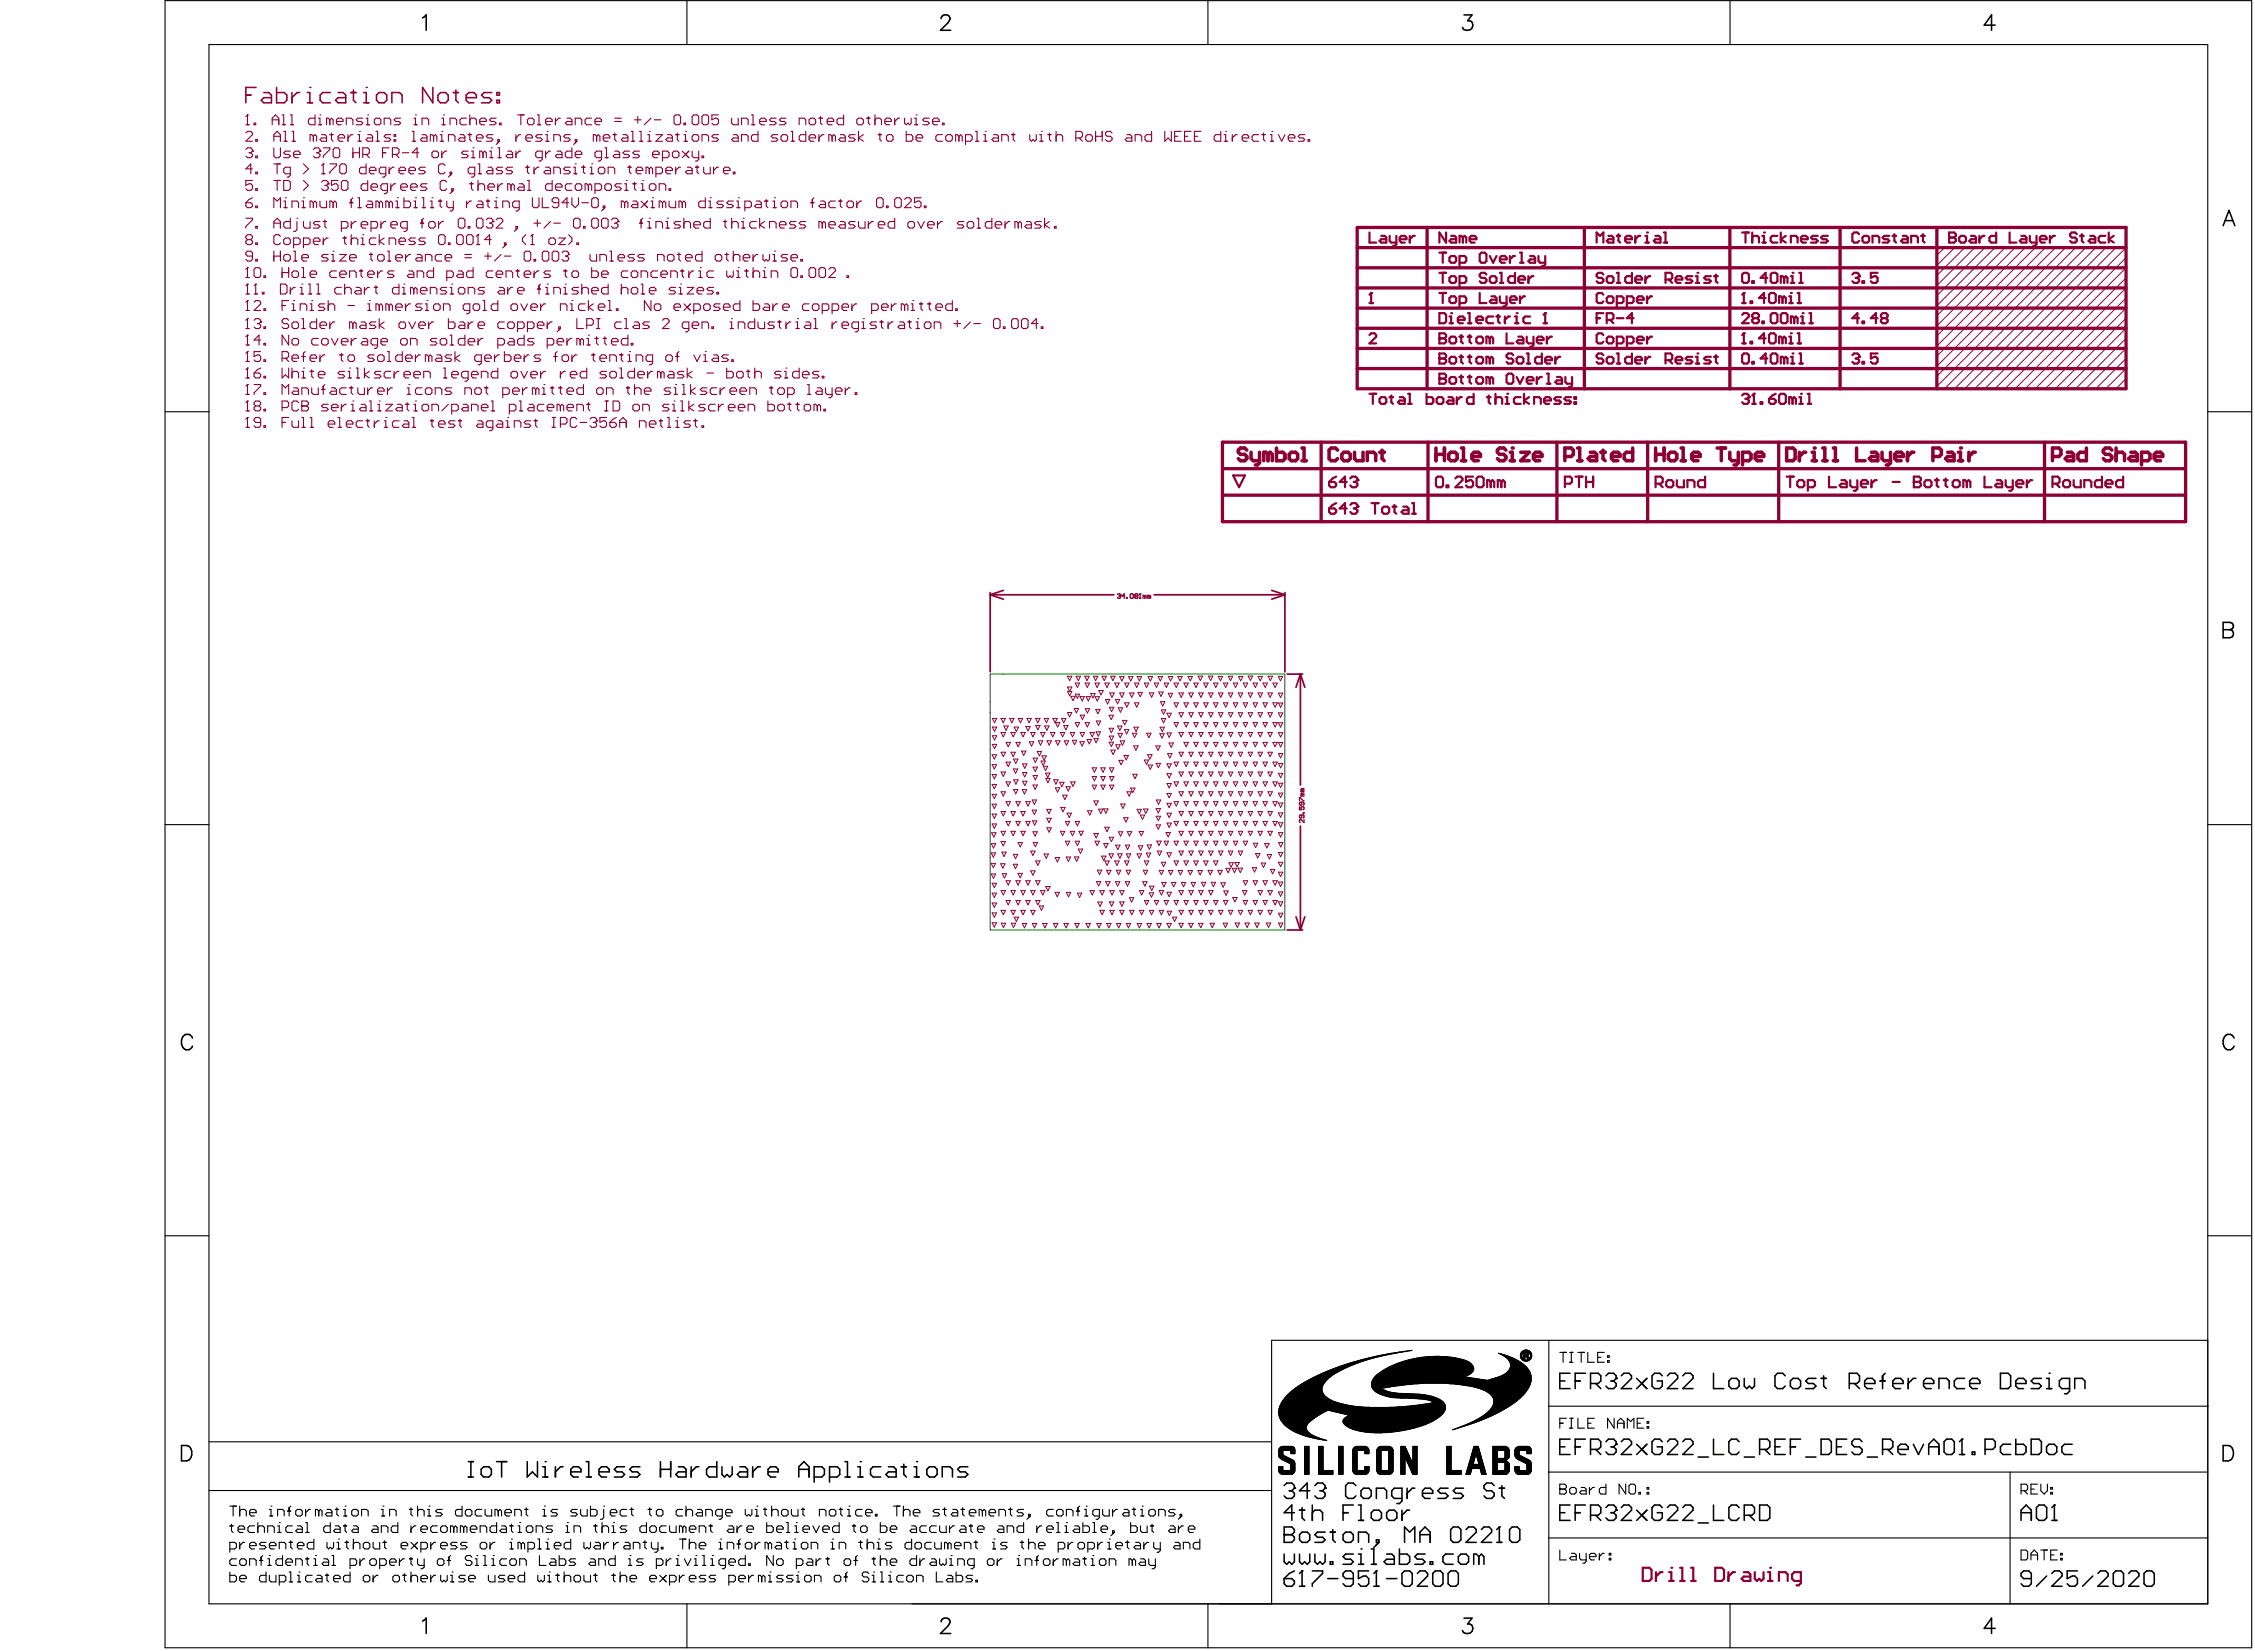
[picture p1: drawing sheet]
<svg xmlns="http://www.w3.org/2000/svg" width="868mm" height="635mm" viewBox="0 0 868 635" stroke-linecap="round" stroke-linejoin="round" font-family="sans-serif">
<path d="M381.1 259.4h113.4v98.5h-113.4zM386 259.4h.1M381.1 274.2h.1M381.1 270.1h.1M381.1 288.6h.1M381.1 330.1h.1" fill="none" stroke="#008000" stroke-width=".38"/>
<g fill="none" stroke="#000" stroke-width=".38">
<path d="M541.3 519.9h1.2M541.7 519.8h1.2M541.7 520l-1.8 .1M542.2 519.7h1.1M543.2 519.6h.3M586 519.9h2.6M586.1 519.8h2.4M586.3 519.7h2.1M586.5 519.6h1.6M586.7 519.6h1.3M587 519.5h.6M493.1 539.9h22.3"/>
<path d="M493.2 539.8h21.6M493.2 539.8h21.9M493.3 539.6h21M493.3 539.7h21.2M493.4 539.5h20.7M493.5 539.3h20.1M493.5 539.3h19.8M493.5 539.2h19.6M493.6 539.1h19.3M493.7 538.9h18.8M493.7 539h19M493.8 538.8h18.6"/>
<path d="M494 538.6h17.9M494 538.7h18M494 538.5h17.7M494.1 538.4h17.4M494.2 538.2h17.1M494.2 538.3h17.3M494.3 538.2h16.8M494.5 538h16.5M494.5 537.9h16.3M494.6 537.8h16.1M494.6 537.7h15.9M494.7 537.6h15.7"/>
<path d="M494.8 537.6h15.6M494.9 537.5h15.4M495 537.3l15.2 .1M495.1 537.2h14.8M495.1 537.1h14.8M495.2 537.1h14.6M495.3 537h14.5M495.4 536.9h14.3M495.5 536.8h14.1M495.6 536.7h13.9M495.7 536.5h13.7M495.8 536.5h13.5"/>
<path d="M495.9 536.4h13.4M496 536.3h13.3M496.1 536.2h13.1M496.2 536h12.9M496.2 536.1h13M496.5 535.9h12.5M496.6 535.8h12.4M496.7 535.7h12.2M496.8 535.6h12.1M496.8 535.5h12.1M497 535.4h11.9M497.1 535.4h11.7"/>
<path d="M497.3 535.2h11.5M497.3 535.1h11.5M497.4 535h11.4M497.6 534.9h11.2M497.7 534.9h11.1M497.8 534.8h11M497.9 534.7h10.9M498 534.6h10.8M498.3 534.4h10.5M498.4 534.3h10.4M498.5 534.2h10.3M498.7 534.1h10.1"/>
<path d="M498.8 534h10M499 533.9h9.8M499.1 533.8h9.8M499.3 533.7h9.6M499.5 533.6h9.4M499.5 533.5h9.4M499.6 533.4h9.4M499.8 533.3h9.2M499.9 533.3h9.2M500.2 533.1h9M500.3 533h8.9M500.4 532.9h8.9"/>
<path d="M500.6 532.8h8.7M500.6 532.7h8.7M500.8 532.7h8.5M501.2 532.4h8.3M501.4 532.3h8.2M501.5 532.2h8.2M501.7 532.2h8M501.8 532.1h8M501.9 532h8M502.1 531.9h7.8M502.3 531.7h7.7M502.5 531.6h7.6"/>
<path d="M502.7 531.6h7.5M502.8 531.5h7.5M502.9 531.4h7.5M503.2 531.3h7.2M503.3 531.2h7.2M503.7 531h7M503.9 530.9h6.9M504.1 530.8h6.9M504.2 530.7h6.8M504.4 530.6h6.6M504.5 530.5h6.7M505 530.3h6.5"/>
<path d="M505.2 530.2h6.3M505.4 530.1h6.2M505.5 530h6.3M505.7 530h6.2M505.9 529.9h6.1M506.4 529.6h5.9M506.6 529.5h5.8M506.7 529.4h5.9M506.9 529.4h5.7M507.2 529.3h5.6M507.2 529.2h5.7M507.8 528.9h5.4"/>
<path d="M508 528.9h5.4M508.2 528.8h5.4M508.3 528.7h5.4M508.5 528.6h5.3M508.8 528.5h5.2M508.9 528.4h5.2M509.5 528.2h5.1M509.5 532.5l-8.5 .1M509.7 528.1h5M509.9 528h5M510.1 527.9h4.9M510.3 527.8h4.9"/>
<path d="M510.5 527.8h4.9M510.7 531.1h-7.3M511.2 527.5h4.7M511.3 527.4h4.7M511.4 530.4l-6.7 .1M511.5 527.3h4.6M511.8 527.2h4.6M512 527.2h4.4M512.1 527.1h4.5M512.2 529.7l-6.1 .1M512.8 526.8h4.3M513.1 526.7h4.3"/>
<path d="M513.2 529l-5.8 .1M513.2 526.7h4.3M513.5 526.6h4.1M513.7 526.5h4.2M513.9 526.4h4.2M514.4 528.3h-5.3M514.7 526.2h3.9M514.8 526.1h3.9M515.2 526h3.8M515.4 525.9h3.8M515.5 525.8h3.8M515.6 527.6l-4.9 .1"/>
<path d="M515.9 525.7h3.7M516.6 525.5h3.6M516.8 525.4h3.5M517 526.9l-4.5 .1M517 525.3h3.6M517.4 525.2h3.4M517.5 525.1h3.5M517.8 525.1h3.4M518.1 525h3.3M518.5 526.2l-4.3 .1M518.9 524.7h3.2M519.2 524.6h3.2"/>
<path d="M519.3 524.5h3.2M519.7 524.5h3.2M519.9 524.4h3.1M519.9 525.6h-3.9M520.2 524.3h3M521 524h3M521.4 524h2.9M521.7 523.9h2.8M521.9 524.8l-3.6 .1M521.9 523.8h2.8M522.4 523.7h2.7M522.5 523.6h2.8"/>
<path d="M523.5 523.4h2.6M523.7 524.1l-3.1 .1M523.8 523.3h2.5M524.2 523.2h2.6M524.5 523.1h2.5M524.7 523h2.5M525.2 522.9h2.4M525.9 523.4l-3.1 .1M526.3 522.7h2.2M526.5 522.6h2.3M526.8 522.5h2.2M527.3 522.4h2.3"/>
<path d="M527.5 522.3h2.3M527.8 532.8h14.7M527.8 532.9h13.5M527.8 533h12.9M527.8 533.1h12.3M527.8 533.3h10.3M527.8 532.7h16.2M527.8 532.7h15.4M527.8 532.2h61.2M527.8 532.3h61.2M527.8 532.4h20.2M527.9 522.3h2.2"/>
<path d="M527.9 533.4h9.3M527.9 533.5h8.8M527.9 533.6h8.3M527.9 532h61.2M527.9 532.1h61.2M527.9 532.2h61.2M527.9 533.7h7.6M527.9 533.8h7.1M527.9 531.7h61.2M527.9 531.8h61.2M528 534h5.4M528 531.5h61.2"/>
<path d="M528 531.6h61.2M528.1 522.8l-2.6 .1M528.1 534.1h5M528.1 531.3h61.1M528.1 531.4h61.1M528.2 534.2h4.1M528.2 534.3h3.7M528.2 531.1h44.2M528.2 531.2h61M528.3 534.3h3.4M528.3 534.4h3.5M528.3 531h42.9"/>
<path d="M528.4 534.5l3.7 .1M528.4 522.2h2.2M528.4 530.8h41.6M528.4 530.9h42.3M528.5 530.7h41M528.5 534.7h3.8M528.5 534.8h3.9M528.5 530.5h39.9M528.5 530.6h40.6M528.6 534.9h4M528.6 530.5h39.3M528.7 534.9h4.1"/>
<path d="M528.7 530.3h38M528.8 535h4.2M528.8 530.2h37.4M528.9 535.1h4.2M528.9 530.1h36.8M529 535.2h4.4M529 530h36M529 535.3l4.8 .1M529 529.9h35M529 530h35.5M529.2 535.4h4.9M529.3 529.6h35"/>
<path d="M529.3 535.5h5.2M529.4 529.5h35.1M529.5 529.4h35.1M529.5 521.9h2.2M529.5 535.6h5.2M529.6 529.4h35.2M529.6 535.7h5.5M529.6 529.3h35.4M529.7 535.8h5.9M529.7 529.2h35.4M529.8 521.8h2.1M529.8 535.9h6.2"/>
<path d="M530 536h7.4M530.1 528.9h35.4M530.1 521.8h2.2M530.1 528.9h35.5M530.2 536.1h7.9M530.2 528.8h35.6M530.3 528.7h35.6M530.5 536.2h9.3M530.5 528.6h35.5M530.6 528.5h35.6M530.7 536.3h11.6M530.7 528.4h35.5"/>
<path d="M530.7 521.7h2.1M530.8 536.4h13.5M531 521.6h2.1M531 528.2h35.5M531 536.5h15M531.2 522l-2.5 .1M531.2 528.1h35.4M531.2 536.5h15.7M531.3 521.5h2.1M531.3 528h35.4M531.3 536.6l16.9 .1M531.4 527.9h35.3"/>
<path d="M531.5 527.8h35.2M531.7 527.8h35.1M531.7 527.7h35.2M531.8 536.8h16.9M532 536.9h17.1M532.1 527.5h34.9M532.2 527.4h34.8M532.3 527.3h34.8M532.3 537h17.4M532.4 527.2h34.7M532.5 537.1h17.5M532.6 521.2h2"/>
<path d="M532.6 527.2h34.5M532.7 527.1h34.5M532.7 537.1h17.6M532.8 527h34.4M533.1 526.8h34.1M533.1 537.2h17.7M533.3 521.2h1.9M533.4 526.7h33.8M533.4 537.3l17.9 .1M533.6 526.6h33.6M533.6 521.1h2M533.8 526.5h33.4"/>
<path d="M533.9 526.4h33.3M533.9 537.5h17.7M534 526.3h33.2M534 521h2M534.3 521.3l-2.4 .1M534.3 537.6h17.6M534.4 526.2h32.7M534.5 526.1h32.6M534.6 520.9h2M534.6 533.8l-6.6 .1M534.6 537.6h17.4M534.8 526h32.2"/>
<path d="M534.9 525.9h32.1M535 525.8h31.9M535 520.8h2M535.2 537.7h17.2M535.3 525.7h31.5M535.5 525.6h31.3M535.7 537.8h16.8M535.9 525.5h30.8M536 525.4h30.7M536.1 525.3h30.5M536.1 537.9h16.6M536.4 525.2h30.1"/>
<path d="M536.6 520.6h1.7M536.6 525.1h29.8M536.7 525.1h29.7M536.9 520.5h1.9M537.1 525h29.2M537.2 524.9h29M537.5 538h15.5M537.7 524.7h28.4M537.8 520.4h1.6M537.8 524.6h28.2M537.9 520.7h-2.5M538.1 524.5h27.8"/>
<path d="M538.2 520.3h1.6M538.3 524.5h27.4M538.6 524.4h27M538.6 520.2h1.6M538.8 524.3h26.8M538.8 538.1l14.5 .1M539.1 524.2h26.3M539.1 533.2l-11.3 .1M539.4 520.2h1.6M539.5 524h25.6M539.9 524h25.1M540 523.9h24.8"/>
<path d="M540.3 523.8h24.4M540.7 523.7h23.7M540.9 523.6h23.4M541.1 523.5h23M541.8 523.4h21.7M542.1 523.3h21.3M542.6 523.2h20.3M542.8 523.1h19.9M543.2 523h19.2M543.7 522.9h18.3M543.9 522.9h17.8M544.4 538.2h9.1"/>
<path d="M544.9 522.7h15.9M545.3 522.6h15.3M545.5 538.3h8.2M545.6 522.5h14.6M546.4 522.4h13.1M546.4 538.4h7.4M546.6 532.5l-18.8 .1M546.8 522.3h12.3M547.3 522.3h11.3M547.6 538.5h6.4M548.1 538.6h6.1M548.2 522.2h9.5"/>
<path d="M548.7 538.7h5.5M548.9 522.1h8.3M549.3 538.7l5.3 .1M549.9 538.9h4.8M550.3 539h4.5M550.5 539.1h4.4M550.6 539.9h5.2M550.8 539.2h4.2M551 539.3h4.2M551 539.8h4.7M551.2 539.3h4M551.4 539.4l4 .1"/>
<path d="M551.4 539.8h4.2M551.8 539.6h3.6M552 521.9h2.2M552 539.7h3.5M556 532.4h33M557.3 532.5h31.7M559.7 532.7h29.2M560.4 532.7h28.5M561 532.8h27.8M562 532.9h26.8M562.5 533h26.2M563 533.1h25.7"/>
<path d="M563.9 533.2h24.8M564.2 529.7l-35.1 .1M564.8 533.3h23.8M565.4 533.4h23.2M565.4 529l-35.6 .1M565.8 533.5h22.8M566.2 533.6h22.3M566.4 528.3h-35.6M566.8 533.7h21.7M567.2 533.8h21.3M567.5 533.8h20.9M568.2 534h20.1"/>
<path d="M568.4 534.1h19.8M568.8 534.2h19.4M569 534.3h19.1M569.3 534.3h18.8M569.6 534.4h18.4M569.8 534.5h18.2M570.3 534.7h17.6M570.5 534.8h17.4M570.6 534.9h17.2M570.9 534.9h16.8M571.1 535h16.6M571.2 535.1h16.4"/>
<path d="M571.5 535.2h16M571.6 535.3h15.9M572 535.4h15.4M572.1 535.5h15.2M572.2 535.6h15.1M572.4 535.7h14.8M572.5 535.8h14.6M572.6 535.9h14.4M572.6 531.1h16.6M572.7 536h14.2M573 536.1h13.9M573.1 531h16.1"/>
<path d="M573.2 536.2h13.6M573.3 536.3h13.4M573.3 530.9h15.9M573.3 536.4h13.3M573.4 536.5h13.2M573.5 536.5h12.9M573.6 536.6h12.8M573.7 530.8h15.5M573.8 536.8h12.5M573.8 536.9h12.4M573.8 530.7h15.4M573.9 537h12.2"/>
<path d="M574 537.1h12M574.1 537.1h11.8M574.1 530.6h15.2M574.2 537.2h11.6M574.2 537.3h11.6M574.4 537.5h11.2M574.4 537.6h11.1M574.4 537.6h11M574.4 530.5h14.9M574.5 537.7h10.8M574.5 537.8h10.8M574.6 538h10.5"/>
<path d="M574.6 537.9h10.6M574.7 530.5h14.6M574.8 538.2h10M574.8 538.3h9.9M574.8 538.4h9.8M574.8 538.5h9.7M574.9 539.7h8.2M574.9 539.8h8M574.9 539.8h7.9M574.9 539.9h7.8M574.9 538.6h9.5M574.9 538.7h9.4"/>
<path d="M574.9 538.9h9.1M574.9 539.3h8.7M574.9 539.3h8.6M574.9 539.6h8.2M574.9 539h9M574.9 539.1h8.9M574.9 539.2h8.8M575.3 530.3h14M575.5 530.2h13.7M575.8 530.1h13.4M576.1 530h13.1M576.4 530h12.8"/>
<path d="M576.6 529.9h12.6M576.7 520.7h.1M576.7 520.8h.4M576.8 520.9h.5M576.9 529.8h12.3M577.1 521h.7M577.3 529.6h11.9M577.3 521.1h.8M577.5 521.2h.7M577.6 529.5h11.6M577.7 529.4h11.5M577.7 521.2h1"/>
<path d="M577.8 521.3l1.3 .1M577.9 529.4h11.3M578.2 529.3h11M578.2 521.5h1.2M578.2 529.2h10.9M578.3 521.6h1.4M578.4 529.1h10.7M578.5 521.7h1.3M578.7 521.8h1.5M578.7 521.8h1.7M578.7 528.9h10.4M578.9 521.9h1.7"/>
<path d="M578.9 528.9h10.2M579.1 522l1.9 .1M579.1 528.8h10M579.2 528.7h9.8M579.3 522.2h1.9M579.3 528.6h9.7M579.4 522.3h2.1M579.4 528.5h9.6M579.5 522.3h2.2M579.6 522.4h2.3M579.6 528.4h9.4M579.7 528.3h9.2"/>
<path d="M579.8 522.5h2.3M579.8 522.6h2.5M579.8 528.2h9M579.9 522.7h2.5M579.9 528.1h8.9M580 522.8l2.8 .1M580.1 527.9h8.6M580.1 528h8.6M580.2 522.9h2.8M580.2 527.8h8.5M580.3 523h2.8M580.4 523.1h2.9"/>
<path d="M580.4 527.7h8.2M580.4 527.8h8.2M580.4 523.2h3.1M580.5 523.4h3.3M580.5 523.3h3.2M580.5 527.5h8M580.6 523.4l3.6 .1M580.6 527.3h7.8M580.6 527.4h7.9M580.7 527.2h7.7M580.8 523.6h3.4M580.8 523.7h3.6"/>
<path d="M580.8 527.2h7.5M580.9 523.8h3.7M580.9 523.9h3.8M580.9 527h7.3M580.9 527.1h7.3M580.9 526.8h7.1M580.9 524h3.9M580.9 524h4M581 526.7h7M581 524.1l4.2 .1M581.1 526.4h6.6M581.1 526.5h6.7"/>
<path d="M581.1 526.6h6.8M581.1 524.3h4.2M581.1 524.4h4.3M581.2 526.2l6.5 .1M581.2 524.5h4.4M581.2 524.5h4.5M581.2 524.6h4.6M581.3 526h6.1M581.3 526.1h6.2M581.3 526.2h6.2M581.3 524.7h4.6M581.3 524.8l4.9 .1"/>
<path d="M581.4 525.8h5.8M581.4 525.9h5.9M581.4 525h4.8M581.4 525.1h5M581.4 525.2h5.1M581.4 525.3h5.3M581.4 525.4h5.4M581.4 525.5h5.5M581.4 525.6h5.6M581.4 525.7h5.7M583.4 539.4l-8.5 .1M584.2 538.7l-9.3 .1"/>
<path d="M585 538.1l-10.3 .1M585.1 521.7h.6M585.1 521.8h.6M585.1 521.9h.6M585.1 521.5h.6M585.1 521.6h.6M585.2 522h.5M585.2 522.2h.5M585.2 522.3h.6M585.2 521h.6M585.2 521.1h.6M585.2 521.2h.6"/>
<path d="M585.2 521.2h.5M585.2 521.3h.5M585.3 522.4h.5M585.3 522.5h.6M585.3 522.6h.6M585.3 520.8h.6M585.3 520.9h.5M585.3 522.7h.7M585.4 520.5h2.5M585.4 520.6h.7M585.4 522.8h1.5M585.5 520.4h.8"/>
<path d="M585.5 522.9h.7M585.6 520.3h.8M585.6 523h.8M585.6 523.1h.9M585.7 520.2h1M585.7 520.2h.8M585.7 523.2h.9M585.8 523.3h1.1M585.8 523.4h2.9M585.8 520.1h3M585.9 523.4h2.7M586 520.7h-.7"/>
<path d="M586.3 523.6h2.1M586.3 521.7h1.8M586.3 521.8h1.7M586.3 521.8h1.6M586.3 521.9h1.7M586.3 522h.6M586.3 522.2h.6M586.3 522.3h.6M586.3 522.4h.6M586.3 522.5h.6M586.3 522.6h.6M586.3 520.6h1.7"/>
<path d="M586.3 520.7h1.9M586.3 520.8h1.9M586.3 520.9h1.9M586.3 521h.6M586.3 521.1h.6M586.3 521.2h.6M586.3 521.3h.6M586.3 521.5h1.9M586.3 521.6h1.9M586.3 522.7h.6M586.4 523.7h1.8M586.4 522.9h.5"/>
<path d="M586.7 523.8h1.3M587 523.9h.6M587.3 522l.7 .1M587.5 522.2h.6M587.5 522.3h.7M587.6 522.4h.6M587.6 523.3h1.2M587.7 522.5h.6M587.7 522.6h.7M587.7 521h.6M587.7 521.1h.6M587.7 521.2h.6"/>
<path d="M587.7 522.7h.8M587.8 522.8l1.4 .1M587.9 520.2h1M588 522.9h1.1M588 523.2h.9M588.1 520.2h.9M588.1 523.1h.9M588.2 520.3h.9M588.2 523h.9M588.3 521.3l-.8 .1M588.4 520.4h.7M588.5 520.5h.6"/>
<path d="M588.6 520.6h.6M588.6 520.7h.7M588.6 522.7h.6M588.7 522.4h.7M588.7 522.5h.6M588.7 522.6h.6M588.7 520.8h.6M588.7 520.9h.7M588.8 522.3h.7M588.8 522.3h.6M588.8 521h.6M588.8 521.1h.7"/>
<path d="M588.9 522.1h.6M588.9 522.2h.6M588.9 521.2h.6M588.9 521.3h.6M589 521.7h.5M589 521.8h.5M589 521.9h.5M589 521.5h.5M589 521.6h.5M492.1 558.4h1.6M492.1 558.5h1.6M492.1 558.6h1.6"/>
<path d="M492.1 558.7h1.6M492.1 558.8h1.6M492.1 558.9h1.6M492.1 559h1.6M492.1 559.1h1.6M492.1 559.2h1.6M492.1 559.3h1.6M492.1 559.4h1.6M492.1 559.5h1.6M492.1 559.6l1.7 .1M492.1 559.8h1.7M492.1 559.9h1.8"/>
<path d="M492.1 560h1.8M492.1 557.9h6.3M492.1 558h6.3M492.1 558.1h6.3M492.1 543.7h17M492.1 543.8h16.8M492.1 543.9h16.7M492.1 544h16.6M492.1 544.1h16.4M492.1 544.2h16.2M492.1 543.1h18.3M492.1 543.1h18.1"/>
<path d="M492.1 543.2h18M492.1 543.3h17.8M492.1 543.4h17.6M492.1 543.5h17.5M492.2 557.6h6.1M492.2 557.7h6.1M492.2 557.8h6.2M492.2 542.2h64M492.2 544.2h16M492.2 544.5h15.6M492.2 544.6h15.5M492.2 544.7h15.3"/>
<path d="M492.2 544.7h15.2M492.2 544.8h15M492.2 542.4h64M492.2 542.5h64M492.2 542.6h63.9M492.2 542.7h63.9M492.2 542.8h18.8M492.3 557.4h6M492.3 541.9h64M492.3 542h64M492.3 542.1h63.9M492.3 544.9h14.8"/>
<path d="M492.4 557.3h5.9M492.4 545.2h14.3M492.4 545.3h14.2M492.4 541.7h63.9M492.4 541.8h63.9M492.4 557.3h5.8M492.4 541.5l63.9 .1M492.4 545.3h14.1M492.4 545.4h13.9M492.4 545.5h13.8M492.4 545.6h13.7M492.4 541.3h30.3"/>
<path d="M492.4 541.4h31.5M492.4 541.4h32.5M492.5 557.2h5.6M492.5 541.1h28.6M492.5 541.2h29.1M492.6 557.1h5.4M492.6 545.8h13.1M492.6 545.9h13M492.6 540.9h27.3M492.6 541h28M492.7 557h5.3M492.7 546h12.8"/>
<path d="M492.7 546.1h12.7M492.7 540.7h25.9M492.7 540.8h26.5M492.8 556.9h5.1M492.8 546.2h12.5M492.8 546.3h12.3M492.8 540.5h25.1M492.8 540.6h25.4M492.9 546.4h12.1M492.9 540.4h24.5M492.9 546.5h12M492.9 546.6h11.8"/>
<path d="M492.9 540.2h23.5M492.9 540.3h23.9M492.9 540.3h24.2M493 556.7h4.6M493 546.7h11.6M493 540h22.8M493.1 546.8h11.4M493.2 556.7h4.2M493.2 546.9h11.2M493.2 546.9h11.1M493.3 547h10.9M493.5 556.6h3.6"/>
<path d="M493.5 547.3h10.4M493.5 547.4h10.3M493.6 547.4h10.1M493.6 547.5h10M493.7 547.6h9.8M493.8 547.7h9.6M493.9 547.8h9.4M494 548h9.3M494 548h9.2M494.2 548.1h9M494.2 548.2h8.9M494.3 548.3h8.8"/>
<path d="M494.5 548.4h8.5M494.5 548.5h8.4M494.7 548.6h8.2M494.8 548.7h8M494.9 548.8h7.9M495 548.9h7.8M495.1 549h7.7M495.1 549.1h7.7M495.2 549.1h7.6M495.5 549.3h7.3M495.6 549.4h7.2M495.7 549.5h7.1"/>
<path d="M495.8 549.6h7M496 549.6h6.8M496.1 549.7h6.7M496.2 549.8l6.6 .1M496.5 550h6.3M496.6 550.1h6.2M496.8 558.4h1.6M496.8 558.5h1.6M496.8 558.6h1.6M496.8 558.7h1.6M496.8 558.8h1.6M496.8 558.9h1.6"/>
<path d="M496.8 559h1.6M496.8 559.1h1.6M496.8 559.2h1.6M496.8 559.3h1.6M496.8 559.4h1.6M496.8 550.2h6M496.8 559.5h1.6M496.8 550.2h6.1M497 550.3h5.9M497.1 550.4h5.9M497.3 550.5h5.7M497.4 550.6h5.7"/>
<path d="M497.8 550.7h5.4M497.9 550.8h5.4M498 550.9h5.3M498.2 551h5.2M498.4 558.2l-6.3 .1M498.4 551.1h5.1M498.5 551.2h5.1M498.8 551.3h5M499.1 551.4h4.8M499.3 551.5h4.7M499.5 551.6h4.6M499.7 551.7h4.5"/>
<path d="M500 551.8h4.4M500.1 551.8h4.3M500.3 551.9l4.4 .1M500.7 552.1h4.2M501 552.2h4M501.3 552.3h3.8M501.5 552.4h3.8M501.7 552.4h3.8M502.1 556.6h1.7M502.1 556.7h1.7M502.1 556.8h1.7M502.1 557h1.7"/>
<path d="M502.1 557.1h1.7M502.1 557.2h1.7M502.1 558.2h1.7M502.1 558.4h1.7M502.1 558.5h1.7M502.1 558.6h1.7M502.1 558.7h1.7M502.1 558.8h1.7M502.1 558.9h1.7M502.1 559h1.7M502.1 559.1h1.7M502.1 559.2h1.7"/>
<path d="M502.1 559.3h1.7M502.1 559.4h1.7M502.1 559.5h1.7M502.1 559.6h1.7M502.1 559.8h1.7M502.1 559.9h1.7M502.1 560h1.7M502.1 557.3h1.7M502.1 557.4h1.7M502.1 557.5h1.7M502.1 557.7h1.7M502.1 557.8h1.7"/>
<path d="M502.1 557.9h1.7M502.1 558h1.7M502.1 558.1h1.7M502.1 552.5h3.5M502.2 552.6l3.8 .1M502.8 552.8h3.4M503.1 552.9h3.3M503.3 552.9h3.3M503.8 553h3M504 553.1h3M504.1 547.1l-10.7 .1M504.4 553.2h2.8"/>
<path d="M504.8 553.3h2.7M505 553.4h2.9M505.9 553.5h2.3M506 545.7l-13.5 .1M506.1 553.6h2.3M506.6 553.7h2.1M507 545l-14.7 .1M507.1 553.8h1.9M507.4 553.9h1.9M507.5 556.6h1.7M507.5 556.7h1.7M507.5 556.8h1.7"/>
<path d="M507.5 557h1.7M507.5 557.1h1.7M507.5 557.2h1.7M507.5 558.2h1.7M507.5 558.4h1.7M507.5 558.5h1.7M507.5 558.6h1.7M507.5 558.7h1.7M507.5 558.8h1.7M507.5 558.9h1.7M507.5 559h1.7M507.5 559.1h1.7"/>
<path d="M507.5 559.2h1.7M507.5 559.3h1.7M507.5 559.4h1.7M507.5 559.5h1.7M507.5 559.6h1.7M507.5 559.8h1.7M507.5 559.9h1.7M507.5 560h1.7M507.5 557.3h1.7M507.5 557.4h1.7M507.5 557.5h1.7M507.5 557.7h1.7"/>
<path d="M507.5 557.8h1.7M507.5 557.9h1.7M507.5 558h1.7M507.5 558.1h1.7M507.8 554h1.7M508.1 544.3l-15.9 .1M508.4 554l1.7 .1M509.3 554.2h1.1M509.4 543.6h-17.3M510 554.3h.6M510.4 554.4h.2M510.8 542.9l-18.7 .1"/>
<path d="M511.4 542.8h44.6M511.8 542.9h44.2M512.5 543.1h43.4M512.9 543.1h43M513.2 543.2h42.6M513.6 543.3h42.2M514 543.4h41.8M514.3 543.5h41.4M514.7 543.6h41M515.2 556.6h1.7M515.2 556.7h1.7M515.2 556.8h1.7"/>
<path d="M515.2 557h1.7M515.2 557.1h1.7M515.2 557.2h1.7M515.2 558.2h1.7M515.2 558.4h1.7M515.2 558.5h1.7M515.2 558.6h1.7M515.2 558.7h1.7M515.2 558.8h1.7M515.2 558.9h1.7M515.2 559h1.7M515.2 559.1h1.7"/>
<path d="M515.2 559.2h1.7M515.2 559.3h1.7M515.2 559.4h1.7M515.2 559.5h1.7M515.2 559.6h1.7M515.2 559.8h1.7M515.2 559.9h1.7M515.2 560h1.7M515.2 557.3h1.7M515.2 557.4h1.7M515.2 557.5h1.7M515.2 557.7h1.7"/>
<path d="M515.2 557.8h1.7M515.2 557.9h1.7M515.2 558h1.7M515.2 558.1h1.7M515.4 543.7h40.1M515.7 543.8h39.7M516.1 543.9h39.3M516.4 544h38.9M516.8 544.1h38.4M516.9 546.5h35.2M516.9 546.6h35.1M516.9 546.7h34.9"/>
<path d="M516.9 546.8h34.8M516.9 546.9h34.6M516.9 546.9h34.5M516.9 547h34.3M516.9 547.3h33.8M516.9 547.4h33.6M517 547.4h33.3M517 547.5h33.2M517 546.2h35.6M517 546.3h35.5M517 547.6h33M517 547.7h32.8"/>
<path d="M517.1 547.8h32.5M517.1 546.1h35.6M517.2 546h35.7M517.2 544.2h38M517.3 548h31.9M517.3 548h31.7M517.3 545.9h35.7M517.4 548.1h31.4M517.4 545.8h35.7M517.5 548.2h31.1M517.5 548.3h30.9M517.5 544.2h37.6"/>
<path d="M517.6 548.4h30.5M517.6 545.6h35.9M517.8 545.5h35.8M517.9 545.4h35.8M517.9 544.3h37.1M518 548.6h29.5M518.1 548.7h29M518.1 545.3h35.7M518.1 548.8h28.9M518.1 545.3h35.8M518.2 545.2h35.9M518.3 548.9h28.4"/>
<path d="M518.4 549h28M518.6 549.1h27.5M518.6 544.9h35.8M518.6 549.1h27.3M518.6 544.5h36.2M518.6 544.8h35.9M518.8 544.7h35.8M518.9 544.7h35.8M519 549.3h26.3M519.1 544.6h35.6M519.2 549.4h25.8M519.3 549.5h25.4"/>
<path d="M519.5 549.6h24.9M519.7 549.6h24.4M519.8 549.7h23.9M520 549.8h23.4M520.5 550h22.2M520.6 558.4h1.7M520.6 558.5h1.7M520.6 558.6h1.7M520.6 558.7h1.7M520.6 558.8h1.7M520.6 558.9h1.7M520.6 559h1.7"/>
<path d="M520.6 559.1h1.7M520.6 559.2h1.7M520.6 559.3h1.7M520.6 559.4h1.7M520.6 559.5h1.7M520.6 559.6h1.7M520.6 559.8h1.7M520.6 559.9h1.7M520.6 560h1.7M520.6 558h6.2M520.6 558.1h6.2M520.7 557.6h6.1"/>
<path d="M520.7 557.7h6.1M520.7 557.8h6.1M520.7 557.9h6.1M520.7 550.1h21.6M520.8 557.3h5.8M520.8 557.4h5.9M520.9 557.3h5.6M520.9 550.2h21.1M521 557.2h5.4M521.1 557.1h5.2M521.2 557h5.1M521.3 556.9h4.9"/>
<path d="M521.3 550.2h20.2M521.5 550.3h19.6M521.6 556.7h4.3M521.8 556.7h3.9M521.8 550.4h19M522 556.6h3.5M522.2 550.5h18M522.5 550.6h17.3M523.2 550.7h15.5M523.5 550.8h14.8M524 550.9h13.8M524.6 551h12.3"/>
<path d="M525.1 551.1h11.3M525.2 558.4h1.6M525.2 558.5h1.6M525.2 558.6h1.6M525.2 558.7h1.6M525.2 558.8h1.6M525.2 558.9h1.6M525.2 559h1.6M525.2 559.1h1.6M525.2 559.2h1.6M525.2 559.3h1.6M525.2 559.4h1.6"/>
<path d="M525.2 559.5h1.6M525.6 551.2h10M526.6 551.3h7.9M526.8 558.2l-6.2 .1M528.9 551.4h3.1M529.8 558.4h1.7M529.8 558.5h1.7M529.8 558.6h1.7M529.8 558.7h1.7M529.8 558.8h1.7M529.8 558.9h1.7M529.8 559h1.7"/>
<path d="M529.8 559.1h1.7M529.8 559.2h1.7M529.8 559.3h1.7M529.8 559.4h1.7M529.8 559.5h1.7M529.8 559.6h1.7M529.8 559.8h1.7M529.8 559.9h1.7M529.8 560h1.7M529.8 558h6.3M529.8 558.1h6.3M529.9 557.8h6.2"/>
<path d="M529.9 557.9h6.2M530 557.6h6M530 557.7h6.1M530.1 557.4h5.8M530.1 557.3h5.7M530.2 557.3h5.6M530.3 557.1h5.3M530.3 557.2h5.4M530.5 557h5.1M530.6 556.9h4.8M530.8 556.7h4.3M531 556.7h4"/>
<path d="M531.2 556.6h3.5M534.5 558.4h1.6M534.5 558.5h1.6M534.5 558.6h1.6M534.5 558.7h1.6M534.5 558.8h1.6M534.5 558.9h1.6M534.5 559h1.6M534.5 559.1h1.6M534.5 559.2h1.6M534.5 559.3h1.6M534.5 559.4h1.6"/>
<path d="M534.5 559.5h1.6M534.5 559.6h1.6M534.5 559.8h1.6M534.5 559.9h1.6M534.5 560h1.6M536.1 558.2l-6.3 .1M537.2 541.4h19.1M538.3 541.4h18M539.1 556.6h1.6M539.1 556.7h1.7M539.1 556.8h1.8M539.1 557h1.9"/>
<path d="M539.1 557.1h1.9M539.1 557.2h1.9M539.1 558.2h2.4M539.1 558.4h2.4M539.1 558.4h2.5M539.1 558.5h2.5M539.1 558.6h2.5M539.1 558.7h2.6M539.1 558.8h2.6M539.1 558.9h2.6M539.1 559h2.7M539.1 559.1h2.8"/>
<path d="M539.1 559.2h2.8M539.1 559.3h2.9M539.1 559.4h2.9M539.1 559.5h3M539.1 559.6l3 .1M539.1 559.8h3M539.1 559.9h3.1M539.1 560h3.1M539.1 557.3h1.9M539.1 557.4h2M539.1 557.5l2.1 .1M539.1 557.7h2.1"/>
<path d="M539.1 557.8h2.1M539.1 557.8h2.2M539.1 557.9h2.2M539.1 558h2.3M539.1 558.1h2.3M539.1 559.5h2.9M539.5 541.3h16.8M540.8 541.2h15.5M541.5 541.1h14.8M542.5 541h13.8M543.4 540.9h12.9M543.8 556.6h1.6"/>
<path d="M543.8 556.7h1.6M543.8 556.8h1.6M543.8 557h1.6M543.8 557.1h1.6M543.8 557.2h1.6M543.8 558.2h1.6M543.8 558.4h1.6M543.8 558.5h1.6M543.8 558.6h1.6M543.8 558.7h1.6M543.8 558.8h1.6M543.8 558.9h1.6"/>
<path d="M543.8 559h1.6M543.8 559.1h1.6M543.8 559.2h1.6M543.8 559.3h1.6M543.8 559.4h1.6M543.8 559.5h1.6M543.8 559.6h1.6M543.8 559.8h1.6M543.8 559.9h1.6M543.8 560h1.6M543.8 557.3h1.6M543.8 557.4h1.6"/>
<path d="M543.8 557.5h1.6M543.8 557.7h1.6M543.8 557.8h1.6M543.8 557.9h1.6M543.8 558h1.6M543.8 558.1h1.6M544.8 540.8h11.4M545.6 540.7h10.6M546.1 540.6h10.1M546.7 540.5h9.4M547.5 540.4h8.5M547.9 548.5h-30.1"/>
<path d="M547.9 540.3h8.1M548.5 540.3h7.4M549.2 540.2h6.7M550 540h5.8M551 547.1l-34.1 .1M552.4 546.4h-35.4M553.3 545.7l-35.8 .1M554.2 545l-35.8 .1M556.8 556.7h1.7M556.8 556.8h1.7M556.8 557h1.7M556.8 557.1h1.7"/>
<path d="M556.8 557.2h1.7M556.8 558.2h1.7M556.8 558.4h1.7M556.8 558.5h1.7M556.8 558.6h1.7M556.8 558.7h1.7M556.8 558.8h1.7M556.8 558.9h1.7M556.8 559h1.7M556.8 559.1h1.7M556.8 559.2h1.7M556.8 559.3h1.7"/>
<path d="M556.8 559.4h1.7M556.8 559.5h1.7M556.8 559.6h1.7M556.8 559.8h1.7M556.8 559.9h1.7M556.8 560h1.7M556.8 557.3h1.7M556.8 557.4h1.7M556.8 557.5h1.7M556.8 557.7h1.7M556.8 557.8h1.7M556.8 557.9h1.7"/>
<path d="M556.8 558h1.7M556.8 558.1h1.7M556.9 556.6h1.6M559 550.2h.2M559.1 550.2h.5M559.3 550.1h.5M559.5 550h.5M560.2 549.7h.5M560.5 549.6h.6M560.6 549.8l-.9 .1M560.7 549.6h.6M560.9 549.5h.7"/>
<path d="M561.3 549.4h.6M561.4 549.3h.8M562.1 549.1h.8M562.3 549h.9M562.5 548.9h1M562.7 549.1l-1.1 .1M562.8 548.8h.9M562.9 548.7h1.1M563.2 548.6h1.1M563.9 548.4h1.2M564 548.3h1.3M564.2 548.2h1.3"/>
<path d="M564.5 548.1h1.3M564.6 548h1.5M564.7 548.5h-1.3M564.8 548h1.4M565.4 547.7h1.6M565.6 547.6h1.7M565.8 547.5h1.7M566 547.4h1.7M566.2 547.4h1.8M566.3 559.8h1.6M566.3 559.9h1.6M566.3 560h1.6"/>
<path d="M566.3 547.3h2M566.4 559.4h3.3M566.4 559.5h3.3M566.4 559.6h1.6M566.5 559.1h3.1M566.5 559.2h3.1M566.5 559.3h3.1M566.6 558.9h2.9M566.6 559h3M566.7 558.5h2.8M566.7 558.6h2.8M566.7 558.7h2.8"/>
<path d="M566.7 558.8h2.8M566.7 558.3h2.7M566.7 558.4h2.7M566.7 558.4h2.8M566.8 558h2.5M566.8 558.1h2.6M566.8 547.8l-1.7 .1M566.9 557.6h2.3M566.9 557.7h2.3M566.9 557.8h2.3M566.9 557.9h2.4M566.9 547h2"/>
<path d="M567 557.4h2.1M567 546.9h2.1M567.1 557.1h1.9M567.1 557.2h1.9M567.1 557.3h2M567.2 556.7h1.7M567.2 556.8h1.7M567.2 557h1.8M567.3 556.6h1.6M567.3 556.7h1.6M567.3 546.9h2.1M567.4 546.8h2.2"/>
<path d="M567.5 546.7h2.3M567.8 546.6h2.2M567.9 546.5h2.3M568.2 559.6l1.6 .1M568.2 559.8h1.6M568.2 559.9h1.6M568.2 560h1.7M568.4 546.3h2.5M568.5 546.2h2.6M568.7 546.1h2.5M568.7 547.1l-2.2 .1M568.9 546h2.6"/>
<path d="M568.9 545.9h2.7M569.1 545.8h2.8M569.5 545.6h3M569.7 545.5h3M569.8 545.4h3M570 545.3h3M570.1 545.3h3.2M570.2 545.2h3.2M570.6 546.4h-2.6M570.6 544.9h3.3M570.7 544.8h3.5M570.9 544.7h3.5"/>
<path d="M571 544.7h3.5M571.1 544.6h3.6M571.2 544.5h3.7M571.6 544.2h3.8M571.6 544.2h3.9M571.7 544.1h4M571.9 544h4M572 543.9h4M572.1 543.8h4.1M572.2 545.7l-2.9 .1M572.2 543.7h4.2M572.5 543.5h4.4"/>
<path d="M572.6 543.4h4.4M572.7 543.3h4.4M572.7 543.2h4.6M572.8 543.1h4.7M573 543.1h4.6M573.3 542.7h4.9M573.3 542.8h4.8M573.3 542.6h5.1M573.4 542.5h5.1M573.5 542.5h5.2M573.6 542.4h5.2M573.8 542.1h5.5"/>
<path d="M573.8 542h5.5M573.8 545l-3.4 .1M573.9 542h5.7M574 541.8h5.8M574 541.9h5.7M574.1 541.7h5.9M574.3 541.4h6.2M574.3 541.4h6.1M574.4 541.3h6.3M574.4 541.1h6.5M574.4 541.2h6.5M574.5 556.6h4.8"/>
<path d="M574.5 556.7h5.2M574.5 556.7h5.3M574.5 556.8l5.6 .1M574.5 557h5.7M574.5 557.1h5.9M574.5 557.2h5.9M574.5 558.4h1.7M574.5 558.5h1.7M574.5 558.6h1.7M574.5 558.7h1.7M574.5 558.8h1.7M574.5 558.9h1.7"/>
<path d="M574.5 559h1.7M574.5 559.1h1.7M574.5 559.2h1.7M574.5 559.3h1.7M574.5 559.4h1.7M574.5 559.5h1.7M574.5 559.6h1.7M574.5 559.8h1.7M574.5 559.9h1.7M574.5 560h1.7M574.5 557.3h5.9M574.5 557.3h6"/>
<path d="M574.5 557.4h6.1M574.5 557.5l6.2 .1M574.5 557.7h6.2M574.5 557.8h6.3M574.5 557.9h6.3M574.5 558h6.4M574.5 558.1h6.4M574.5 541h6.6M574.6 540.7h7M574.6 540.8h6.9M574.7 540.5h7.2M574.7 540.6h7"/>
<path d="M574.8 540.3h7.4M574.8 540.3h7.3M574.8 540.4h7.2M574.9 540h7.7M575.2 544.3l-3.9 .1M576.7 543.6h-4.4M577.9 542.9l-4.9 .1M579.2 558.4h1.7M579.2 558.5h1.7M579.2 558.6h1.7M579.2 558.7h1.7M579.2 558.8h1.7"/>
<path d="M579.2 558.9h1.7M579.2 559h1.7M579.2 559.1h1.7M579.2 559.2h1.7M579.2 559.3h1.7M579.2 559.4h1.7M579.2 559.5h1.7M579.2 559.6h1.7M579.2 559.8h1.7M579.2 559.9h1.7M579.2 560h1.7M579.2 542.2l-5.5 .1"/>
<path d="M580.3 541.5l-6.1 .1M580.9 558.2l-6.4 .1M581.4 540.9h-6.9M582.5 540.1l-7.7 .1M583 558.4h1.7M583 558.5h1.7M583 558.6h1.7M583 558.7h1.7M583 558.8h1.7M583 558.9h1.7M583 559h1.7M583 559.1h1.7"/>
<path d="M583 559.2h1.7M583 559.3h1.7M583 559.4h1.7M583 559.5h1.7M583 559.6h1.7M583 559.8h1.7M583 559.9h1.8M583 560h1.8M583 558.1h6.3M583.1 557.8h6.1M583.1 557.9h6.1M583.1 558h6.1"/>
<path d="M583.1 557.5h6.1M583.1 557.7h6.1M583.2 557.4h5.9M583.3 557.3h5.8M583.4 557.2h5.7M583.4 557.3h5.7M583.5 557.1h5.5M583.7 557h5.2M583.7 556.9h5.1M584 556.7h4.6M584.2 556.7h4.1M584.4 556.6h3.6"/>
<path d="M587.6 558.4h1.7M587.6 558.5h1.7M587.6 558.6h1.7M587.6 558.7h1.7M587.6 558.8h1.7M587.6 558.9h1.7M587.6 559h1.7M587.6 559.1h1.7M587.6 559.2h1.7M587.6 559.3h1.7M587.6 559.4h1.7M587.6 559.5h1.7"/>
<path d="M589.3 558.2l-6.3 .1M492.1 564.4h1.6M492.1 564.6h1.6M492.1 564.7h1.6M492.1 564.8h1.6M492.1 564.9h1.6M492.1 565h1.6M492.1 565.1h1.6M492.1 565.3h1.6M492.1 565.4h1.6M492.1 565.5h1.6M492.1 565.6h1.6"/>
<path d="M492.1 565.7h1.6M492.1 565.8h1.6M492.1 560h1.9M492.1 560.1h2M492.1 560.2h2.2M492.1 560.3l2.5 .1M492.1 565.9h6.3M492.1 566h6.3M492.1 566.1h6.3M492.2 566.3h6.1M492.2 566.4h6.1M492.2 566.5h6.1"/>
<path d="M492.2 560.5h2.6M492.2 560.5h2.8M492.2 560.6h2.9M492.2 566.2h6.1M492.3 566.5h5.9M492.3 560.7h3M492.3 560.8h3.2M492.4 566.7h5.7M492.4 560.9h3.3M492.4 561l3.6 .1M492.4 566.8h5.6M492.5 566.9h5.4"/>
<path d="M492.6 567h5.3M492.6 561.1h3.6M492.7 567.1h5.1M492.7 561.2h3.6M492.8 567.1h4.9M492.8 561.3h3.7M492.9 567.2h4.6M492.9 561.4h3.8M493 561.5h3.8M493.1 561.6h3.9M493.2 567.4h4.1M493.3 561.6l4 .1"/>
<path d="M493.5 561.8h4M493.8 561.9h3.9M494 562h3.8M494 562.1h3.9M494.3 562.2h3.6M494.5 562.2h3.5M494.6 562.3h3.4M494.8 562.4l3.4 .1M495.1 562.6h3.2M495.3 562.7h3M495.5 562.7h2.8M495.6 562.8h2.7"/>
<path d="M495.8 562.9h2.5M496 563h2.4M496.1 563.1h2.3M496.4 563.3h2M496.5 563.3h1.9M496.6 563.4h1.8M496.7 563.5h1.7M496.7 563.6h1.7M496.7 563.7h1.7M496.7 563.8h1.7M496.8 563.9h1.6M496.8 564h1.6"/>
<path d="M496.8 564.1h1.6M496.8 564.2h1.6M496.8 564.3h1.6M496.8 564.4h1.6M496.8 564.6h1.6M496.8 564.7h1.6M496.8 564.8h1.6M496.8 564.9h1.6M496.8 565h1.6M496.8 565.1h1.6M496.8 565.3h1.6M496.8 565.4h1.6"/>
<path d="M496.8 565.5h1.6M496.8 565.6h1.6M496.8 565.7h1.6M496.8 565.8h1.6M502.1 566.9h1.7M502.1 567h1.7M502.1 567.1h1.7M502.1 567.2h1.7M502.1 567.4h1.7M502.1 561h1.7M502.1 561.1h1.7M502.1 561.2h1.7"/>
<path d="M502.1 561.3h1.7M502.1 561.4h1.7M502.1 561.5h1.7M502.1 561.6h1.7M502.1 561.8h1.7M502.1 561.9h1.7M502.1 562h1.7M502.1 562.1h1.7M502.1 562.2h1.7M502.1 562.3h1.7M502.1 562.4h1.7M502.1 562.6h1.7"/>
<path d="M502.1 562.7h1.7M502.1 562.8h1.7M502.1 562.9h1.7M502.1 563h1.7M502.1 563.1h1.7M502.1 563.3h1.7M502.1 563.4h1.7M502.1 563.5h1.7M502.1 563.6h1.7M502.1 563.7h1.7M502.1 563.8h1.7M502.1 563.9h1.7"/>
<path d="M502.1 564h1.7M502.1 564.1h1.7M502.1 564.2h1.7M502.1 564.3h1.7M502.1 564.4h1.7M502.1 564.6h1.7M502.1 564.7h1.7M502.1 564.8h1.7M502.1 564.9h1.7M502.1 565h1.7M502.1 565.1h1.7M502.1 565.3h1.7"/>
<path d="M502.1 565.4h1.7M502.1 565.5h1.7M502.1 565.6h1.7M502.1 565.7h1.7M502.1 565.8h1.7M502.1 566.3h1.7M502.1 566.4h1.7M502.1 566.5h1.7M502.1 566.7h1.7M502.1 566.8h1.7M502.1 560.1h1.7M502.1 560.2h1.7"/>
<path d="M502.1 560.3h1.7M502.1 560.5h1.7M502.1 560.6h1.7M502.1 560.7h1.7M502.1 560.8h1.7M502.1 560.9h1.7M502.1 565.9h1.7M502.1 566h1.7M502.1 566.1h1.7M502.1 566.2h1.7M507.5 566.9h5.5M507.5 567h5.5"/>
<path d="M507.5 567.1h5.5M507.5 567.2h5.5M507.5 567.4h5.5M507.5 561h1.7M507.5 561.1h1.7M507.5 561.2h1.7M507.5 561.3h1.7M507.5 561.4h1.7M507.5 561.5h1.7M507.5 561.6h1.7M507.5 561.8h1.7M507.5 561.9h1.7"/>
<path d="M507.5 562h1.7M507.5 562.1h1.7M507.5 562.2h1.7M507.5 562.3h1.7M507.5 562.4h1.7M507.5 562.6h1.7M507.5 562.7h1.7M507.5 562.8h1.7M507.5 562.9h1.7M507.5 563h1.7M507.5 563.1h1.7M507.5 563.3h1.7"/>
<path d="M507.5 563.4h1.7M507.5 563.5h1.7M507.5 563.6h1.7M507.5 563.7h1.7M507.5 563.8h1.7M507.5 563.9h1.7M507.5 564h1.7M507.5 564.1h1.7M507.5 564.2h1.7M507.5 564.3h1.7M507.5 564.4h1.7M507.5 564.6h1.7"/>
<path d="M507.5 564.7h1.7M507.5 564.8h1.7M507.5 564.9h1.7M507.5 565h1.7M507.5 565.1h1.7M507.5 565.3h1.7M507.5 565.4h1.7M507.5 565.5h1.7M507.5 565.6h1.7M507.5 565.7h1.7M507.5 565.8h1.7M507.5 566.3h5.5"/>
<path d="M507.5 566.4h5.5M507.5 566.5h5.5M507.5 566.7h5.5M507.5 566.8h5.5M507.5 560.1h1.7M507.5 560.2h1.7M507.5 560.3h1.7M507.5 560.5h1.7M507.5 560.6h1.7M507.5 560.7h1.7M507.5 560.8h1.7M507.5 560.9h1.7"/>
<path d="M507.5 565.9h5.5M507.5 566h5.5M507.5 566.1h5.5M507.5 566.2h5.5M515.2 566.9h1.7M515.2 567h1.7M515.2 567.1h1.7M515.2 567.2h1.7M515.2 567.4h1.7M515.2 561h1.7M515.2 561.1h1.7M515.2 561.2h1.7"/>
<path d="M515.2 561.3h1.7M515.2 561.4h1.7M515.2 561.5h1.7M515.2 561.6h1.7M515.2 561.8h1.7M515.2 561.9h1.7M515.2 562h1.7M515.2 562.1h1.7M515.2 562.2h1.7M515.2 562.3h1.7M515.2 562.4h1.7M515.2 562.6h1.7"/>
<path d="M515.2 562.7h1.7M515.2 562.8h1.7M515.2 562.9h1.7M515.2 563h1.7M515.2 563.1h1.7M515.2 563.3h1.7M515.2 563.4h1.7M515.2 563.5h1.7M515.2 563.6h1.7M515.2 563.7h1.7M515.2 563.8h1.7M515.2 563.9h1.7"/>
<path d="M515.2 564h1.7M515.2 564.1h1.7M515.2 564.2h1.7M515.2 564.3h1.7M515.2 564.4h1.7M515.2 564.6h1.7M515.2 564.7h1.7M515.2 564.8h1.7M515.2 564.9h1.7M515.2 565h1.7M515.2 565.1h1.7M515.2 565.3h1.7"/>
<path d="M515.2 565.4h1.7M515.2 565.5h1.7M515.2 565.6h1.7M515.2 565.7h1.7M515.2 565.8h1.7M515.2 566.3h1.7M515.2 566.4h1.7M515.2 566.5h1.7M515.2 566.7h1.7M515.2 566.8h1.7M515.2 560.1h1.7M515.2 560.2h1.7"/>
<path d="M515.2 560.3h1.7M515.2 560.5h1.7M515.2 560.6h1.7M515.2 560.7h1.7M515.2 560.8h1.7M515.2 560.9h1.7M515.2 565.9h1.7M515.2 566h1.7M515.2 566.1h1.7M515.2 566.2h1.7M520.6 561h1.7M520.6 561.1h1.7"/>
<path d="M520.6 561.2h1.7M520.6 561.3h1.7M520.6 561.4h1.7M520.6 561.5h1.7M520.6 561.6h1.7M520.6 561.8h1.7M520.6 561.9h1.7M520.6 562h1.7M520.6 562.1h1.7M520.6 562.2h1.7M520.6 562.3h1.7M520.6 562.4h1.7"/>
<path d="M520.6 562.6h1.7M520.6 562.7h1.7M520.6 562.8h1.7M520.6 562.9h1.7M520.6 563h1.7M520.6 563.1h1.7M520.6 563.3h1.7M520.6 563.4h1.7M520.6 563.5h1.7M520.6 563.6h1.7M520.6 563.7h1.7M520.6 563.8h1.7"/>
<path d="M520.6 563.9h1.7M520.6 564h1.7M520.6 564.1h1.7M520.6 564.2h1.7M520.6 564.3h1.7M520.6 564.4h1.7M520.6 564.6h1.7M520.6 564.7h1.7M520.6 564.8h1.7M520.6 564.9h1.7M520.6 565h1.7M520.6 565.1h1.7"/>
<path d="M520.6 565.3h1.7M520.6 565.4h1.7M520.6 565.5h1.7M520.6 565.6h1.7M520.6 565.7h1.7M520.6 565.8h1.7M520.6 560.1h1.7M520.6 560.2h1.7M520.6 560.3h1.7M520.6 560.5h1.7M520.6 560.6h1.7M520.6 560.7h1.7"/>
<path d="M520.6 560.8h1.7M520.6 560.9h1.7M520.6 566h6.2M520.7 566.3h6.1M520.7 566.4h6.1M520.7 566.1h6.1M520.7 566.2h6.1M520.8 566.5h6M520.8 566.5h5.9M520.9 566.7h5.7M520.9 566.8h5.6M521 566.9h5.5"/>
<path d="M521.1 567h5.3M521.2 567.1h5.1M521.3 567.1h4.9M521.4 567.2h4.7M521.7 567.4h4M525.2 564.4h1.7M525.2 564.6h1.7M525.2 564.7h1.7M525.2 564.8h1.7M525.2 564.9h1.7M525.2 565h1.7M525.2 565.1h1.7"/>
<path d="M525.2 565.3h1.7M525.2 565.4h1.7M525.2 565.5h1.7M525.2 565.6h1.7M525.2 565.7h1.7M525.2 565.8h1.7M526.9 565.9l-6.3 .1M529.8 561h1.7M529.8 561.1h1.7M529.8 561.2h1.7M529.8 561.3h1.7M529.8 561.4h1.7"/>
<path d="M529.8 561.5h1.7M529.8 561.6h1.7M529.8 561.8h1.7M529.8 561.9h1.7M529.8 562h1.7M529.8 562.1h1.7M529.8 562.2h1.7M529.8 562.3h1.7M529.8 562.4h1.7M529.8 562.6h1.7M529.8 562.7h1.7M529.8 562.8h1.7"/>
<path d="M529.8 562.9h1.7M529.8 563h1.7M529.8 563.1h1.7M529.8 563.3h1.7M529.8 563.4h1.7M529.8 563.5h1.7M529.8 563.6h1.7M529.8 563.7h1.7M529.8 563.8h1.7M529.8 563.9h1.7M529.8 564h1.7M529.8 564.1h1.7"/>
<path d="M529.8 564.2h1.7M529.8 564.3h1.7M529.8 564.4h1.7M529.8 564.6h1.7M529.8 564.7h1.7M529.8 564.8h1.7M529.8 564.9h1.7M529.8 565h1.7M529.8 565.1h1.7M529.8 565.3h1.7M529.8 565.4h1.7M529.8 565.5h1.7"/>
<path d="M529.8 565.6h1.7M529.8 565.7h1.7M529.8 565.8h1.7M529.8 560.1h1.7M529.8 560.2h1.7M529.8 560.3h1.7M529.8 560.5h1.7M529.8 560.6h1.7M529.8 560.7h1.7M529.8 560.8h1.7M529.8 560.9h1.7M529.8 565.9h6.3"/>
<path d="M529.8 566h6.3M529.9 566.3h6.2M529.9 566.1h6.2M529.9 566.2h6.2M530 566.4h6.1M530 566.5h6M530.1 566.7h5.7M530.1 566.8h5.7M530.2 566.9h5.5M530.3 567h5.3M530.4 567.1h5.2M530.5 567.1h5"/>
<path d="M530.7 567.2h4.6M530.9 567.4h4.1M534.5 561h1.6M534.5 561.1h1.6M534.5 561.2h1.6M534.5 561.3h1.6M534.5 561.4h1.6M534.5 561.5h1.6M534.5 561.6h1.6M534.5 561.8h1.6M534.5 561.9h1.6M534.5 562h1.6"/>
<path d="M534.5 562.1h1.6M534.5 562.2h1.6M534.5 562.3h1.6M534.5 562.4h1.6M534.5 562.6h1.6M534.5 562.7h1.6M534.5 562.8h1.6M534.5 562.9h1.6M534.5 563h1.6M534.5 563.1h1.6M534.5 563.3h1.6M534.5 563.4h1.6"/>
<path d="M534.5 563.5h1.6M534.5 563.6h1.6M534.5 563.7h1.6M534.5 563.8h1.6M534.5 563.9h1.6M534.5 564h1.6M534.5 564.1h1.6M534.5 564.2h1.6M534.5 564.3h1.6M534.5 564.4h1.6M534.5 564.6h1.6M534.5 564.7h1.6"/>
<path d="M534.5 564.8h1.6M534.5 564.9h1.6M534.5 565h1.6M534.5 565.1h1.6M534.5 565.3h1.6M534.5 565.4h1.6M534.5 565.5h1.6M534.5 565.6h1.6M534.5 565.7h1.6M534.5 565.8h1.6M534.5 560.1h1.6M534.5 560.2h1.6"/>
<path d="M534.5 560.3h1.6M534.5 560.5h1.6M534.5 560.6h1.6M534.5 560.7h1.6M534.5 560.8h1.6M534.5 560.9h1.6M536 566.5l-5.9 .1M539.1 566.9h1.6M539.1 567h1.6M539.1 567.1h1.6M539.1 567.2h1.6M539.1 567.4h1.6"/>
<path d="M539.1 561h1.6M539.1 561.1h1.6M539.1 561.2h1.6M539.1 561.3h1.6M539.1 561.4h1.6M539.1 561.5h1.6M539.1 561.6h1.6M539.1 561.8h1.6M539.1 561.9h1.6M539.1 562h1.6M539.1 562.1h1.6M539.1 562.2h1.6"/>
<path d="M539.1 562.3h1.6M539.1 562.4h1.6M539.1 562.6h1.6M539.1 562.7h1.6M539.1 562.8h1.6M539.1 562.9h1.6M539.1 563h1.6M539.1 563.1h1.6M539.1 563.3h1.6M539.1 563.4h1.6M539.1 563.5h1.6M539.1 563.6h1.6"/>
<path d="M539.1 563.7h1.6M539.1 563.8h1.6M539.1 563.9h1.6M539.1 564h1.6M539.1 564.1h1.6M539.1 564.2h1.6M539.1 564.3h1.6M539.1 564.4h1.6M539.1 564.6h1.6M539.1 564.7h1.6M539.1 564.8h1.6M539.1 564.9h1.6"/>
<path d="M539.1 565h1.6M539.1 565.1h1.6M539.1 565.3h1.6M539.1 565.4h1.6M539.1 565.5h1.6M539.1 565.6h1.6M539.1 565.7h1.6M539.1 565.8h1.6M539.1 566.3h1.6M539.1 566.4h1.6M539.1 566.5h1.6M539.1 566.7h1.6"/>
<path d="M539.1 566.8h1.6M539.1 560.1h3.2M539.1 560.2h3.2M539.1 560.3h3.3M539.1 560.5h3.4M539.1 560.6h3.4M539.1 560.7h3.5M539.1 560.8h3.5M539.1 560.9h3.6M539.1 565.9h1.6M539.1 566h1.6M539.1 566.1h1.6"/>
<path d="M539.1 566.2h1.6M540.9 561h1.8M541 561.1h1.7M541 561.2h1.7M541 561.3h1.8M541 561.4h1.9M541 561.5h1.9M541.1 561.6h1.9M541.2 561.8h1.9M541.2 561.9h1.9M541.3 562h1.9M541.3 562.1h1.9"/>
<path d="M541.4 562.2h1.8M541.5 562.3h1.7M541.5 562.4h1.8M541.6 562.6h1.8M541.6 562.7h1.8M541.6 562.7h1.9M541.7 562.8h1.8M541.7 562.9h1.8M541.7 563h1.9M541.7 563.1h3.7M541.8 563.3h3.6M541.9 563.3h3.5"/>
<path d="M542 563.4h3.4M542 563.5h3.4M542 563.6h3.4M542.1 563.7h3.3M542.1 563.8h3.3M542.1 563.9h3.3M542.2 564h3.2M542.2 564.1h3.2M542.2 564.2h3.2M542.3 564.3h3.1M542.3 564.4h3.1M542.4 564.4h3"/>
<path d="M542.5 564.6h2.9M542.5 564.7h2.9M542.5 564.8h2.9M542.6 564.9h2.8M542.7 565h2.7M542.7 565.1h2.7M542.7 565.3h2.7M542.7 565.4h2.7M542.8 565.5h2.6M542.9 565.6h2.5M543 565.7h2.4M543 565.8h2.4"/>
<path d="M543 565.9h2.4M543.1 566h2.3M543.2 566.1h2.2M543.2 566.2h2.2M543.2 566.3h2.2M543.2 566.4h2.2M543.2 566.5h2.2M543.3 566.5h2.1M543.4 566.7h2M543.4 566.8h2M543.5 566.9h1.9M543.5 567h1.9"/>
<path d="M543.5 567.1h1.9M543.6 567.1h1.8M543.6 567.2h1.8M543.8 567.4h1.6M543.8 561h1.6M543.8 561.1h1.6M543.8 561.2h1.6M543.8 561.3h1.6M543.8 561.4h1.6M543.8 561.5h1.6M543.8 561.6h1.6M543.8 561.8h1.6"/>
<path d="M543.8 561.9h1.6M543.8 562h1.6M543.8 562.1h1.6M543.8 562.2h1.6M543.8 562.3h1.6M543.8 562.4h1.6M543.8 562.6h1.6M543.8 562.7h1.6M543.8 562.8h1.6M543.8 562.9h1.6M543.8 563h1.6M543.8 560.1h1.6"/>
<path d="M543.8 560.2h1.6M543.8 560.3h1.6M543.8 560.5h1.6M543.8 560.6h1.6M543.8 560.7h1.6M543.8 560.8h1.6M543.8 560.9h1.6M556.8 566.9h5.5M556.8 567h5.5M556.8 567.1h5.5M556.8 567.2h5.5M556.8 567.4h5.5"/>
<path d="M556.8 561h1.7M556.8 561.1h1.7M556.8 561.2h1.7M556.8 561.3h1.7M556.8 561.4h1.7M556.8 561.5h1.7M556.8 561.6h1.7M556.8 561.8h1.7M556.8 561.9h1.7M556.8 562h1.7M556.8 562.1h1.7M556.8 562.2h1.7"/>
<path d="M556.8 562.3h1.7M556.8 562.4h1.7M556.8 562.6h1.7M556.8 562.7h1.7M556.8 562.8h1.7M556.8 562.9h1.7M556.8 563h1.7M556.8 563.1h1.7M556.8 563.3h1.7M556.8 563.4h1.7M556.8 563.5h1.7M556.8 563.6h1.7"/>
<path d="M556.8 563.7h1.7M556.8 563.8h1.7M556.8 563.9h1.7M556.8 564h1.7M556.8 564.1h1.7M556.8 564.2h1.7M556.8 564.3h1.7M556.8 564.4h1.7M556.8 564.6h1.7M556.8 564.7h1.7M556.8 564.8h1.7M556.8 564.9h1.7"/>
<path d="M556.8 565h1.7M556.8 565.1h1.7M556.8 565.3h1.7M556.8 565.4h1.7M556.8 565.5h1.7M556.8 565.6h1.7M556.8 565.7h1.7M556.8 565.8h1.7M556.8 566.3h5.5M556.8 566.4h5.5M556.8 566.5h5.5M556.8 566.7h5.5"/>
<path d="M556.8 566.8h5.5M556.8 560.1h1.7M556.8 560.2h1.7M556.8 560.3h1.7M556.8 560.5h1.7M556.8 560.6h1.7M556.8 560.7h1.7M556.8 560.8h1.7M556.8 560.9h1.7M556.8 565.9h5.5M556.8 566h5.5M556.8 566.1h5.5"/>
<path d="M556.8 566.2h5.5M564.1 567.3h1.8M564.1 567.4h1.7M564.2 567.1h1.7M564.3 566.9h1.7M564.3 567h1.7M564.3 566.7h1.8M564.3 566.8h1.7M564.4 566.5h1.7M564.5 566.3h1.7M564.5 566.4h1.7M564.5 566.2h1.7"/>
<path d="M564.5 566h1.7M564.5 566.1h1.7M564.6 565.5h1.8M564.6 565.6h1.7M564.6 565.7h1.7M564.6 565.8h1.7M564.7 565.3h1.7M564.7 565.4h1.7M564.7 565.5h1.7M564.8 564.9h6.4M564.8 565h6.5M564.9 564.7h6.3"/>
<path d="M564.9 564.8h6.3M564.9 564.9h6.3M565 564.4h6.1M565 564.6h6.1M565.1 564.2h6M565.1 564.3h6M565.1 564.4h6M565.1 563.8h5.9M565.1 563.9h5.9M565.1 564h5.9M565.1 564.1h5.9M565.2 563.5h5.7"/>
<path d="M565.2 563.6h5.7M565.2 563.7h5.7M565.3 563.3h1.7M565.3 563.4h1.6M565.4 562.9h1.7M565.4 563h1.7M565.5 562.7h1.7M565.5 562.8h1.7M565.6 562.6h1.6M565.6 562h1.7M565.6 562.1h1.7M565.6 562.2h1.7"/>
<path d="M565.6 562.3h1.7M565.7 561.8h1.7M565.7 561.9h1.6M565.8 561.5h1.7M565.8 561.6h1.6M565.9 561.1h1.7M565.9 561.2h1.7M565.9 561.3h1.6M565.9 561.4h1.6M566 560.9h1.7M566.1 560.6h1.6M566.1 560.7h1.6"/>
<path d="M566.1 560.8h1.6M566.2 560.3h1.6M566.2 560.5h1.6M566.2 560h1.7M566.2 560.1h1.6M566.2 560.2h1.6M566.3 565.9l-1.8 .1M567.1 563.1l-1.7 .1M567.3 562.4l-1.7 .1M567.7 561l-1.7 .1M568.3 560h1.6M568.3 560.1h1.6"/>
<path d="M568.3 560.2h1.7M568.4 560.3h1.6M568.4 560.5h1.6M568.4 561h1.7M568.4 560.6h1.6M568.4 560.7h1.6M568.4 560.8h1.7M568.4 560.9h1.7M568.5 561.1h1.7M568.5 561.2h1.7M568.6 561.3h1.6M568.6 561.4h1.6"/>
<path d="M568.6 561.5h1.7M568.7 561.6h1.6M568.7 561.6l1.7 .1M568.7 561.8h1.7M568.7 561.9h1.7M568.8 562h1.7M568.8 562.1h1.7M568.8 562.2h1.7M568.9 562.2h1.6M568.9 562.3h1.6M568.9 562.4h1.6M568.9 562.6h1.7"/>
<path d="M568.9 562.7h1.7M568.9 562.8h1.7M569 562.9h1.7M569 563h1.7M569 563.1h1.7M569.1 563.3h1.7M569.2 563.4h1.6M569.6 565.3h1.8M569.7 565.4h1.7M569.7 565.5h1.7M569.7 565.5h1.8M569.7 565.6h1.8"/>
<path d="M569.7 565.7h1.8M569.8 565.8h1.7M569.8 565.9l1.8 .1M569.9 566h1.7M569.9 566.1h1.7M569.9 566.2h1.7M570 566.3h1.6M570 566.4h1.6M570 566.5h1.7M570 566.9h1.8M570 566.7h1.7M570 566.8h1.7"/>
<path d="M570.1 567h1.7M570.1 567.1h1.8M570.1 567.2h1.8M570.2 567.4h1.8M571.3 565.1l-6.5 .1M574.5 566.9h5.9M574.5 567h5.8M574.5 567.1h5.8M574.5 567.1h5.6M574.5 567.4h5.3M574.5 561h1.7M574.5 561.1h1.7"/>
<path d="M574.5 561.2h6M574.5 561.3h5.9M574.5 561.4h5.8M574.5 561.5h5.8M574.5 561.6h5.6M574.5 561.6h5.5M574.5 561.8h5.3M574.5 561.9h5.3M574.5 562h5.3M574.5 562.1h5.2M574.5 562.2h5.3M574.5 562.3h5.4"/>
<path d="M574.5 562.4h5.6M574.5 562.6h5.7M574.5 562.7h5.9M574.5 562.8h5.9M574.5 562.9h1.7M574.5 563h1.7M574.5 563.1h1.7M574.5 563.3h1.7M574.5 563.4h1.7M574.5 563.5h1.7M574.5 563.6h1.7M574.5 563.7h1.7"/>
<path d="M574.5 563.8h1.7M574.5 563.9h1.7M574.5 564h1.7M574.5 564.1h1.7M574.5 564.2h1.7M574.5 564.3h1.7M574.5 564.4h1.7M574.5 564.6h1.7M574.5 564.7h1.7M574.5 564.8h1.7M574.5 564.9h1.7M574.5 565h1.7"/>
<path d="M574.5 565.1h1.7M574.5 565.3h1.7M574.5 565.4h1.7M574.5 565.5h1.7M574.5 565.6h1.7M574.5 565.7h1.7M574.5 565.8h1.7M574.5 566.3h6.3M574.5 566.4h6.2M574.5 566.5h6.2M574.5 566.5h6.1M574.5 566.7h6"/>
<path d="M574.5 566.8h5.9M574.5 560.1h1.7M574.5 560.2h1.7M574.5 560.3h1.7M574.5 560.5h1.7M574.5 560.6h1.7M574.5 560.7h1.7M574.5 560.8h1.7M574.5 560.9h1.7M574.5 565.9h6.4M574.5 566h6.4M574.5 566.1h6.3"/>
<path d="M574.5 566.2h6.3M579.2 561.1h1.3M579.2 562.9h1.4M579.2 563h1.4M579.2 563.1l1.7 .1M579.2 563.3h1.7M579.2 563.4h1.7M579.2 563.5h1.7M579.2 563.6h1.7M579.2 563.7h1.7M579.2 563.8h1.7M579.2 563.9h1.7"/>
<path d="M579.2 564h1.7M579.2 564.1h1.7M579.2 564.2h1.7M579.2 564.3h1.7M579.2 564.4h1.7M579.2 564.6h1.7M579.2 564.7h1.7M579.2 564.8h1.7M579.2 564.9h1.7M579.2 565h1.7M579.2 565.1h1.7M579.2 565.3h1.7"/>
<path d="M579.2 565.4h1.7M579.2 565.5h1.7M579.2 565.6h1.7M579.2 565.7h1.7M579.2 565.8h1.7M579.2 560.1h1.7M579.2 560.2h1.7M579.2 560.3h1.7M579.2 560.5h1.7M579.2 560.6h1.7M579.2 560.7h1.7M579.2 560.8h1.7"/>
<path d="M579.2 560.9h1.7M580 567.2l-5.5 .1M580.8 561l-1.6 .1M583 564.4h1.7M583 564.6h1.7M583 564.7h1.7M583 564.8h1.7M583 564.9h1.7M583 565h1.7M583 565.1h1.7M583 565.3h1.7M583 565.4h1.7"/>
<path d="M583 565.5h1.7M583 565.6h1.7M583 565.7h1.7M583 565.8h1.7M583 560h1.9M583 560.1h2.1M583 565.9h6.3M583.1 566.3h6.1M583.1 560.2h2.2M583.1 560.3l2.5 .1M583.1 560.5h2.7M583.1 566h6.1"/>
<path d="M583.1 566.1h6.1M583.1 566.2h6.1M583.1 566.4h6.1M583.1 566.5h6M583.1 560.6h3M583.1 560.7h3.2M583.2 560.8h3.2M583.3 566.7h5.7M583.3 560.9h3.3M583.4 566.9h5.5M583.4 561l3.5 .1M583.4 566.8h5.6"/>
<path d="M583.5 567h5.3M583.5 561.1h3.6M583.6 567.1h5.1M583.7 567.1h4.9M583.7 561.2h3.6M583.7 561.3h3.7M583.8 567.2h4.7M583.8 561.4h3.8M583.9 561.5h3.8M584.1 567.4h4.1M584.1 561.6h3.8M584.2 561.6l4.1 .1"/>
<path d="M584.5 561.8h3.9M584.7 561.9h3.9M584.8 562h3.8M585 562.1h3.7M585.2 562.2h3.7M585.3 562.2h3.7M585.5 562.3h3.5M585.7 562.4l3.4 .1M586 562.6h3.1M586.3 562.7h2.9M586.4 562.7h2.8M586.5 562.8h2.7"/>
<path d="M586.8 562.9h2.4M586.9 563h2.3M587 563.1h2.2M587.3 563.3h2M587.5 563.3h1.8M587.5 563.4h1.8M587.5 563.5h1.8M587.5 563.6h1.8M587.6 563.7h1.7M587.6 563.8h1.7M587.6 563.9h1.7M587.6 564h1.7"/>
<path d="M587.6 564.1h1.7M587.6 564.2h1.7M587.6 564.3h1.7M587.6 564.4h1.7M587.6 564.6h1.7M587.6 564.7h1.7M587.6 564.8h1.7M587.6 564.9h1.7M587.6 565h1.7M587.6 565.1h1.7M587.6 565.3h1.7M587.6 565.4h1.7"/>
<path d="M587.6 565.5h1.7M587.6 565.6h1.7M587.6 565.7h1.7M587.6 565.8h1.7"/>
</g>
<g fill="none" stroke="#000" stroke-width=".42">
<path d="M63.5 .2h803.1v633.9h-803.1zM80.4 17.1h769.3v600.1h-769.3zM264.4 .2v16.9M464.9 .2v16.9M665.8 .2v16.9M63.5 158.5h16.9M849.7 158.5h16.9M63.5 317.3h16.9M849.7 317.3h16.9M63.5 475.6h16.9M849.7 475.6h16.9M596.1 515.8v101.4"/>
<path d="M849.7 515.8h-360.3v101.4M600.3 520.4h2.5M601.6 520.4v3.8M604.1 520.4h1.3M604.1 524.2h1.3M604.7 520.4v3.8M607.3 520.4h2.5M608.5 520.4v3.8M611.1 520.4v3.8h2.5M614.9 522.3h1.2M617.4 520.4h-2.5v3.8h2.5M618.7 523.6h.6v.6h-.6z"/>
<path d="M618.7 521.7h.6v.6h-.6zM80.4 554.8h409M595.9 541.1h254M600.3 547.7h1.3M602.8 545.8h-2.5v3.8M604.1 545.8h1.3M604.1 549.6h1.3M604.7 545.8v3.8M607.3 545.8v3.8h2.5M611.1 547.7h1.2M613.6 545.8h-2.5v3.8h2.5M621.2 545.8v3.8l-2.5-3.8v3.8"/>
<path d="M622.5 547.7h2.5M622.5 549.6v-2.5l1.2-1.3 1.3 1.3v2.5M626.3 549.6v-3.8l1.2 1.3 1.3-1.3v3.8M630.1 547.7h1.2M632.6 545.8h-2.5v3.8h2.5M633.9 547.1h.6v.6h-.6zM633.9 549h.6v.6h-.6zM80.4 573.6h409M88.5 579.6h2.5M89.7 579.6v3.8M92.3 579.6v3.8M111.9 579.6l-.6 .6v3.2"/>
<path d="M160.7 579.6v3.8M177.8 579.6v3.8h-1.9l-.6-.6v-1.3l.6-.6h1.9M227.2 579.6v3.8h1.9l.7-.6v-1.3l-.7-.6h-1.9M264 579.6v3.8M297 579.6v3.8M343.9 579.6h2.5M345.1 579.6v3.8M347.7 579.6v3.8M415.5 579.6l-.7 .6v3.2M595.9 566.5h253.8M600.3 571.1h1.9l.6 .7v.6l-.6 .6 .6 .7v.6l-.6 .7h-1.9zM600.3 573h1.9"/>
<path d="M604.7 572.4h1.3l.6 .6v1.3l-.6 .7h-1.3l-.6-.7v-1.3zM608.5 572.4h1.3l.6 .6v2h-1.9l-.6-.7 .6-.6h1.9M611.7 572.4v2.6M613.6 572.4h-.6l-1.3 1.3M618 571.1v3.9h-1.9l-.6-.7v-1.3l.6-.6h1.9M625.6 571.1v3.9l-2.5-3.9v3.9M626.9 571.8l.6-.7h1.3l.6 .7v2.5l-.6 .7h-1.3l-.6-.7zM630.7 574.3h.6v.7h-.6zM633.9 574.3h.6v.7h-.6zM633.9 572.4h.6v.6h-.6zM773.6 566.5v50.7M777.8 573.7h1.9l.6-.7v-1.2l-.6-.7h-1.9v3.9"/>
<path d="M779.1 573.7l1.2 1.3M781.6 573h1.3M784.1 571.1h-2.5v3.9h2.5M785.4 571.1v2.6l1.3 1.3 1.2-1.3v-2.6M789.2 574.3h.6v.7h-.6zM789.2 572.4h.6v.6h-.6zM88.5 587.2h1.2M88.5 596.1h1.9l.6-.7v-1.2l-.6-.7h-1.9v3.8M89.1 586.6v2.5l.6 .6M91 599.9h-1.9l-.6 .6v1.3l.6 .6h1.9M91.6 588.5h2.6v-.7l-.7-.6h-1.2l-.7 .6v1.3l.7 .6h1.2M92.3 593.5v2.6"/>
<path d="M92.3 581.5l.6-.6h1.3l.6 .6v1.9M92.9 599.9h1.3l.6 .6v1.3l-.6 .6h-1.3l-.6-.6v-1.3zM94.2 593.5h-.7l-1.2 1.3M96.1 594.8h2.5v-.6l-.6-.7h-1.3l-.6 .7v1.2l.6 .7h1.3M96.1 582.1h2.5v-.6l-.6-.6h-1.3l-.6 .6v1.3l.6 .6h1.3M98 587.2h-1.9l-.7 .6v1.3l.7 .6h1.9M99.2 587.8l.7-.6h1.2l.7 .6v1.9M99.2 585.9v3.8M101.1 598.6l-.6 .6v3.2M102.4 593.5h-1.9l-.6 .7 .6 .6h1.3l.6 .6-.6 .7h-1.9M103 589.7v-2.5h1.9l.7 .6v1.9M103 599.9h.7v2.5"/>
<path d="M103.7 594.8h2.5v-.6l-.6-.7h-1.3l-.6 .7v1.2l.6 .7h1.3M103.7 580.9h.6v2.5M103.7 583.4h1.2M106.8 587.2h.7v2.5M106.8 589.7h1.3M106.8 583.4v-2.5h1.9l.7 .6v1.9M107.5 596.1v-2.6h1.9l.6 .7v1.9M108.7 598.6v3.8h-1.9l-.6-.6v-1.3l.6-.6h1.9M110.6 581.5h1.3M111.3 593.5h1.2M111.9 592.9v2.5l.6 .7M112.5 587.2h-1.9l-.6 .6v1.3l.6 .6h1.9"/>
<path d="M113.8 581.5l.6-.6h1.3l.6 .6v1.3l-.6 .6h-1.3l-.6-.6zM114.4 587.2h1.3l.6 .6v1.9h-1.9l-.6-.6 .6-.6h1.9M114.4 594.8h2.6v-.6l-.7-.7h-1.2l-.7 .7v1.2l.7 .7h1.2M117.6 589.7h1.3M117.6 585.9h.6v3.8M117.6 599.9h1.3M117.6 580.9v2.5M118.2 599.2v2.6l.7 .6M119.5 580.9h-.6l-1.3 1.2M120.8 592.3v3.8h-1.9l-.7-.7v-1.2l.7-.7h1.9M120.8 599.9h.6v2.5M122.7 581.5l-.7-.6h-.6v2.5"/>
<path d="M122.7 581.5v1.9M122.7 581.5l.6-.6 .6 .6v1.9M124.6 599.9h1.2l.7 .6v1.9h-1.9l-.7-.6 .7-.6h1.9M125.8 580.9h1.3l.6 .6v1.9h-1.9l-.6-.6 .6-.7h1.9M125.8 593.5v1.9l.7 .7 .6-.7 .6 .7 .7-.7v-1.9M127.1 585.9v3.8h-1.9l-.6-.6v-1.3l.6-.6h1.9M127.7 598.6h.7v3.8M129 587.2h1.3l.6 .6v1.9h-1.9l-.6-.6 .6-.6h1.9M129 580.9h1.3M129.6 593.5h.7v2.6M129.6 596.1h1.3M129.6 580.2v2.6l.7 .6"/>
<path d="M132.2 587.2h1.2M132.2 580.9h.6v2.5M132.2 583.4h1.2M132.8 586.6v2.5l.6 .6M132.8 593.5h1.3M133.4 592.9v2.5l.7 .7M135.4 581.5l.6-.6h1.3l.6 .6v1.3l-.6 .6h-1.3l-.6-.6zM136 587.2h1.3l.6 .6v1.9h-1.9l-.6-.6 .6-.6h1.9M136 594.2l.6-.7h1.3l.6 .7v1.9M136 592.3v3.8M138.5 599.9v2.5M139.2 583.4v-2.5h1.9l.6 .6v1.9"/>
<path d="M139.8 594.2l.6-.7h1.3l.6 .7v1.2l-.6 .7h-1.3l-.6-.7zM140.4 599.9h-.6l-1.3 1.3M143.6 587.2h1.3l.6 .6v1.9h-1.9l-.6-.6 .6-.6h1.9M143.6 593.5v1.9l.6 .7h1.9v-2.6M146.8 589.7v-2.5h1.9l.6 .6v1.9M146.8 580.9h.6v2.5M146.8 583.4h1.2M147.4 593.5h1.3M148 592.9v2.5l.7 .7M149.9 583.4v-2.5h1.9l.7 .6v1.9M153.1 585.9v3.8h-1.9l-.6-.6v-1.3l.6-.6h1.9M153.7 599.9v2.5"/>
<path d="M154.4 594.8h2.5v-.6l-.6-.7h-1.3l-.6 .7v1.2l.6 .7h1.3M155.6 599.9h-.6l-1.3 1.3M157.5 599.9h1.3M157.5 580.9h1.3M158.2 580.2v2.6l.6 .6M158.2 587.2v2.5M158.2 599.2v2.6l.6 .6M158.2 593.5l2.5 2.6M160.1 587.2h-.7l-1.2 1.3M160.7 593.5l-2.5 2.6M160.7 599.9v1.9l.6 .6h1.9M160.7 581.5l.6-.6h1.3l.6 .6v1.9"/>
<path d="M162 588.5h2.5v-.7l-.6-.6h-1.3l-.6 .6v1.3l.6 .6h1.3M162 596.1h1.9l.6-.7v-1.2l-.6-.7h-1.9v3.8M163.2 599.9v3.2l-.6 .6h-.6M164.5 580.9h.6v2.5M164.5 583.4h1.3M165.8 593.5v2.6M167.7 593.5h-.7l-1.2 1.3M168.3 587.2h-1.9l-.6 .6v1.3l.6 .6h1.9M169.6 587.8l.6-.6h1.3l.6 .6v1.3l-.6 .6h-1.3l-.6-.6zM169.6 594.8h2.5v-.6l-.6-.7h-1.3l-.6 .7v1.2l.6 .7h1.3M170.2 580.9h-1.9l-.6 .6 .6 .6h1.3l.6 .7-.6 .6h-1.9M173.4 598.6l-.7 .6v3.2"/>
<path d="M174.6 587.8l-.6-.6h-.6v2.5M174.6 587.8v1.9M174.6 587.8l.7-.6 .6 .6v1.9M175.9 593.5h-1.9l-.6 .7 .6 .6h1.3l.6 .6-.6 .7h-1.9M178.4 587.8l-.6-.6h-.6v2.5M178.4 587.8v1.9M178.4 587.8l.7-.6 .6 .6v1.9M179.1 581.5l.6-.6h1.3l.6 .6v1.3l-.6 .6h-1.3l-.6-.6zM179.7 593.5h-1.9l-.6 .7 .6 .6h1.3l.6 .6-.6 .7h-1.9M181 588.5h2.5v-.7l-.6-.6h-1.3l-.6 .6v1.3l.6 .6h1.3M181.6 599.2l-.6-.6h-1.3l-.6 .6v.7l.6 .6h1.3l.6 .7v.6l-.6 .6h-1.3l-.6-.6M182.9 599.9h.6v2.5"/>
<path d="M184.8 589.7v-2.5h1.9l.6 .6v1.9M184.8 594.2l.6-.7h1.3l.6 .7v1.2l-.6 .7h-1.3l-.6-.7zM185.4 580.9h-1.9l-.6 .6v1.3l.6 .6h1.9M186.1 598.6h.6v3.8M186.7 580.9v1.9l.6 .6h1.9v-2.5M188.6 593.5v2.6M189.2 599.9h.7v2.5M190.5 593.5h-.6l-1.3 1.3M191.1 585.9v3.8h-1.9l-.6-.6v-1.3l.6-.6h1.9M191.8 581.5l.6-.6 .6 .6v1.9M191.8 581.5l-.7-.6h-.6v2.5M191.8 581.5v1.9"/>
<path d="M193 587.2h1.3l.6 .6v1.9h-1.9l-.6-.6 .6-.6h1.9M194.3 582.1h2.5v-.6l-.6-.6h-1.3l-.6 .6v1.3l.6 .6h1.3M194.9 599.9h-1.9l-.6 .6v1.3l.6 .6h1.9M196.2 587.2h1.3M196.2 593.5h.6v2.6M196.2 596.1h1.3M196.8 586.6v2.5l.7 .6M198.1 583.4v-2.5h1.9l.6 .6v1.9M199.4 587.2h.6v2.5M199.4 589.7h1.2M200.6 594.2l.7-.7 .6 .7v1.9M200.6 594.2l-.6-.7h-.6v2.6"/>
<path d="M200.6 594.2v1.9M201.9 580.9h1.3M202.5 580.2v2.6l.7 .6M203.2 587.2h1.2l.7 .6v1.3l-.7 .6h-1.2l-.7-.6v-1.3zM203.2 596.1h1.9l.6-.7v-1.2l-.6-.7h-1.9v3.8M206.3 589.7v-2.5h1.9l.7 .6v1.9M207 596.1h1.2M207 592.3h.6v3.8M207.6 598.6v3.8h2.5M208.9 580.9h.6v2.5M208.9 583.4h1.2M210.1 593.5h.7v2.6"/>
<path d="M210.1 596.1h1.3M212 599.9h1.3l.6 .6v1.9h-1.9l-.6-.6 .6-.6h1.9M212.7 587.2h-1.9l-.7 .6 .7 .7h1.2l.7 .6-.7 .6h-1.9M213.3 594.8h2.5v-.6l-.6-.7h-1.3l-.6 .7v1.2l.6 .7h1.3M214.6 580.9h-1.9l-.7 .6 .7 .6h1.2l.7 .7-.7 .6h-1.9M215.2 598.6v3.8h1.9l.6-.6v-1.3l-.6-.6h-1.9M217.7 587.2h.7v2.5M217.7 589.7h1.3M219.6 592.3v3.8h-1.9l-.6-.7v-1.2l.6-.7h1.9M220.9 589.7v-2.5h1.9l.6 .6v1.9M221.5 599.9h-1.9l-.6 .6 .6 .7h1.3l.6 .6-.6 .6h-1.9M222.2 580.9h-1.9l-.7 .6 .7 .6h1.2l.7 .7-.7 .6h-1.9"/>
<path d="M223.4 580.9v1.9l.7 .6h1.9v-2.5M224.7 593.5v1.9l.6 .7 .7-.7 .6 .7 .6-.7v-1.9M227.2 599.9h1.3l.6 .6v1.9h-1.9l-.6-.6 .6-.6h1.9M228.5 587.2h1.3M229.1 586.6v2.5l.7 .6M229.1 593.5h1.3l.7 .7v1.9h-2l-.6-.7 .6-.6h2M231.7 587.8l.6-.6h1.3l.6 .6v1.9M231.7 585.9v3.8M232.3 580.9v3.1l-.6 .7h-.6M232.3 593.5v2.6M234.2 593.5h-.6l-1.3 1.3M234.9 582.1h2.5v-.6l-.6-.6h-1.3l-.6 .6v1.3l.6 .6h1.3"/>
<path d="M235.5 587.2h.6v2.5M235.5 589.7h1.3M236.1 593.5v2.6M236.8 598.6v3.8h-1.9l-.7-.6v-1.3l.7-.6h1.9M238 593.5h-.6l-1.3 1.3M240.6 593.5h1.2l.7 .7v1.9h-1.9l-.7-.7 .7-.6h1.9M241.2 587.2h-1.9l-.6 .6 .6 .7h1.3l.6 .6-.6 .6h-1.9M241.2 580.9h-1.9l-.6 .6v1.3l.6 .6h1.9M241.8 599.9h.7v2.5M242.5 580.9h1.2M243.1 580.2v2.6l.6 .6M243.7 596.1v-2.6h1.9l.7 .7v1.9"/>
<path d="M247.5 593.5h1.3M247.5 599.9h-1.9l-.6 .6 .6 .7h1.3l.6 .6-.6 .6h-1.9M248.2 592.9v2.5l.6 .7M248.8 585.9v3.8h-1.9l-.6-.6v-1.3l.6-.6h1.9M249.4 580.9h1.3M250.1 587.8l.6-.6h1.3l.6 .6v1.3l-.6 .6h-1.3l-.6-.6zM250.1 580.2v2.6l.6 .6M250.7 593.5v1.9l.6 .7h1.9M252.6 581.5l.6-.6h1.3l.6 .6v1.3l-.6 .6h-1.3l-.6-.6zM253.2 593.5v3.2l-.6 .6h-.6M254.5 595.4h.6v.7h-.6zM256.4 587.2h-1.9l-.6 .6v1.3l.6 .6h1.9"/>
<path d="M256.4 599.9v2.5M257.7 587.2v1.9l.6 .6h1.9v-2.5M258.3 599.9h-.6l-1.3 1.3M260.2 599.9h.6v2.5M261.5 592.3h2.5M262.7 587.8l-.6-.6h-.6v2.5M262.7 580.9h-1.9l-.6 .6v1.3l.6 .6h1.9M262.7 587.8v1.9M262.7 592.3v3.8M262.7 587.8l.7-.6 .6 .6v1.9M263.4 599.9l1.2 2.5 1.3-2.5M264 581.5l.6-.6h1.3l.6 .6v1.9"/>
<path d="M265.3 588.5h2.5v-.7l-.6-.6h-1.3l-.6 .6v1.3l.6 .6h1.3M265.3 592.3v3.8M265.3 594.2l.6-.7h1.3l.6 .7v1.9M267.2 599.9h.6v2.5M268.4 580.9h1.3l.6 .6v1.9h-1.9l-.6-.6 .6-.7h1.9M269.1 589.7v-2.5h1.9l.6 .6v1.9M269.1 594.8h2.5v-.6l-.6-.7h-1.3l-.6 .7v1.2l.6 .7h1.3M270.3 598.6h.7v3.8M271.6 583.4v-2.5h1.9l.6 .6v1.9M272.9 587.2h1.2M273.5 586.6v2.5l.6 .6M273.5 599.9h.6v2.5"/>
<path d="M276.7 593.5h.6v2.6M276.7 596.1h1.3M278 583.4h-1.9l-.7-.6v-1.3l.7-.6h1.9v3.1l-.7 .7h-.6M279.2 582.1h2.6v-.6l-.7-.6h-1.2l-.7 .6v1.3l.7 .6h1.2M279.9 596.1v-2.6h1.9l.6 .7v1.9M280.5 587.2h1.3l.6 .6v1.9h-1.9l-.6-.6 .6-.6h1.9M283.7 587.2v2.5M283.7 594.2h1.2M284.9 592.3l-.6 .6v3.2M285.6 587.2h-.7l-1.2 1.3M286.8 580.9v1.9l.7 .6 .6-.6 .6 .6 .7-.6v-1.9M286.8 594.2l.7-.7h1.2l.7 .7v1.2l-.7 .7h-1.2l-.7-.7z"/>
<path d="M286.8 598.6v3.8h-1.9l-.6-.6v-1.3l.6-.6h1.9M287.5 588.5h2.5v-.7l-.6-.6h-1.3l-.6 .6v1.3l.6 .6h1.3M290.6 593.5v2.6M290.6 580.9h.7v2.5M290.6 583.4h1.3M292.5 593.5h-.6l-1.3 1.3M293.8 580.9h1.3M294.4 580.2v2.6l.7 .6M295.1 585.9v3.8h1.9l.6-.6v-1.3l-.6-.6h-1.9M295.7 594.2l-.6-.7h-.7v2.6M295.7 594.2v1.9M295.7 594.2l.6-.7 .7 .7v1.9"/>
<path d="M297 581.5l.6-.6h1.3l.6 .6v1.9M297.6 598.6v3.8l-2.5-3.8v3.8M298.9 588.5h2.5v-.7l-.6-.6h-1.3l-.6 .6v1.3l.6 .6h1.3M298.9 593.5h1.2l.7 .7v1.9h-1.9l-.7-.7 .7-.6h1.9M299.5 599.9h1.3l.6 .6v1.3l-.6 .6h-1.3l-.6-.6v-1.3zM300.8 581.5l.6-.6h1.3l.6 .6v1.3l-.6 .6h-1.3l-.6-.6zM302 593.5h1.3M302.7 589.7h1.2M302.7 585.9h.6v3.8M302.7 592.9v2.5l.6 .7M304.6 580.9v1.9l.6 .6h1.9v-2.5M305.2 593.5h.6v2.6"/>
<path d="M305.2 596.1h1.3M305.8 587.2h.7v2.5M305.8 589.7h1.3M308.4 594.2l.6-.7h1.3l.6 .7v1.2l-.6 .7h-1.3l-.6-.7zM308.4 580.9h1.2M309 588.5h2.5v-.7l-.6-.6h-1.3l-.6 .6v1.3l.6 .6h1.3M309 580.2v2.6l.6 .6M310.9 599.9h1.3l.6 .6v1.9h-1.9l-.6-.6 .6-.6h1.9M312.2 596.1v-2.6h1.9l.6 .7v1.9M312.8 587.2l1.3 2.5 1.2-2.5M314.1 599.9v2.5M315.3 583.4v-2.5h1.9l.7 .6v1.9"/>
<path d="M316 599.9h-.7l-1.2 1.3M316.6 588.5h2.5v-.7l-.6-.6h-1.3l-.6 .6v1.3l.6 .6h1.3M317.9 599.9h1.2M318.5 599.2v2.6l.6 .6M319.1 581.5l.7-.6h1.2l.7 .6v1.3l-.7 .6h-1.2l-.7-.6zM319.8 593.5h.6v2.6M319.8 596.1h1.2M322.9 585.9v3.8h-1.9l-.6-.6v-1.3l.6-.6h1.9M322.9 596.1v-2.6h2l.6 .7v1.9M322.9 580.9h1.3M323.6 580.2v2.6l.6 .6M326.1 580.9h.7v2.5"/>
<path d="M326.1 583.4h1.3M328 587.2h1.3M328.7 586.6v2.5l.6 .6M329.9 598.6l-.6 .6v3.2M330.6 593.5h1.2M331.2 587.8l.6-.6h1.3l.6 .6v1.3l-.6 .6h-1.3l-.6-.6zM331.2 592.9v2.5l.6 .7M331.8 580.9h-1.9l-.6 .6v1.3l.6 .6h1.9M333.1 582.1h2.5v-.6l-.6-.6h-1.3l-.6 .6v1.3l.6 .6h1.3M333.7 592.3v3.8M333.7 594.2l.7-.7h1.2l.7 .7v1.9M335.6 599.9h1.3"/>
<path d="M336.3 599.2v2.6l.6 .6M336.9 582.8h.6v.6h-.6zM337.5 593.5h.7v2.6M337.5 596.1h1.3M338.8 585.9v3.8h1.9l.6-.6v-1.3l-.6-.6h-1.9M338.8 598.6v3.8M342.6 588.5h2.5v-.7l-.6-.6h-1.3l-.6 .6v1.3l.6 .6h1.3M343.2 593.5h-1.9l-.6 .7 .6 .6h1.3l.6 .6-.6 .7h-1.9M347.7 581.5l.6-.6h1.3l.6 .6v1.9M350.8 587.2h1.3l.6 .6v1.9h-1.9l-.6-.6 .6-.6h1.9M350.8 592.3v3.8h-1.9l-.6-.7v-1.2l.6-.7h1.9M351.5 582.1h2.5v-.6l-.6-.6h-1.3l-.6 .6v1.3l.6 .6h1.3"/>
<path d="M352.1 594.2l.6-.7h1.3l.6 .7v1.2l-.6 .7h-1.3l-.6-.7zM352.7 598.6v3.8h-1.9l-.6-.6v-1.3l.6-.6h1.9M354 599.9v2.5M355.9 599.9h-.6l-1.3 1.3M356.5 587.2h-1.9l-.6 .6v1.3l.6 .6h1.9M358.4 593.5h-1.9l-.6 .7v1.2l.6 .7h1.9M358.4 599.9h1.3l.6 .6v1.9h-1.9l-.6-.6 .6-.6h1.9M359.7 593.5v1.9l.6 .7h1.9v-2.6M360.3 587.2h-1.9l-.6 .6v1.3l.6 .6h1.9M361.6 587.2v1.9l.6 .6h1.9v-2.5M361.6 599.9v1.9l.6 .6 .7-.6 .6 .6 .6-.6v-1.9M361.6 580.9h-1.9l-.6 .6 .6 .6h1.3l.6 .7-.6 .6h-1.9"/>
<path d="M362.9 580.9h1.2M363.5 580.2v2.6l.6 .6M364.8 594.2l-.7-.7h-.6v2.6M364.8 594.2v1.9M364.8 594.2l.6-.7 .6 .7v1.9M365.4 587.2v2.5M365.4 599.9h.6v2.5M366.7 580.9h1.2l.7 .6v1.9h-1.9l-.7-.6 .7-.7h1.9M367.3 587.2h-.6l-1.3 1.3M367.3 594.8h2.5v-.6l-.6-.7h-1.3l-.6 .7v1.2l.6 .7h1.3M369.8 587.2h1.3l.7 .6v1.9h-2l-.6-.6 .6-.6h2M369.8 580.9h1.3"/>
<path d="M370.5 580.2v2.6l.6 .6M371.1 596.1v-2.6h1.9l.7 .7v1.9M373 587.2h1.3M373 582.1h2.6v-.6l-.7-.6h-1.2l-.7 .6v1.3l.7 .6h1.2M373.7 586.6v2.5l.6 .6M374.9 593.5h1.3M375.6 592.9v2.5l.6 .7M376.2 588.5h2.5v-.7l-.6-.6h-1.3l-.6 .6v1.3l.6 .6h1.3M378.1 581.5l.6-.6 .7 .6v1.9M378.1 581.5l-.6-.6h-.7v2.5M378.1 581.5v1.9M380.6 582.1h2.6v-.6l-.7-.6h-1.2l-.7 .6v1.3l.7 .6h1.2"/>
<path d="M381.9 593.5h.6v2.6M381.9 596.1h1.3M383.8 599.9v2.5M384.4 587.2h1.3l.6 .6v1.9h-1.9l-.6-.6 .6-.6h1.9M384.4 583.4v-2.5h1.9l.7 .6v1.9M385.7 599.9h-.6l-1.3 1.3M387.6 589.7v-2.5h1.9l.6 .6v1.9M387.6 593.5h-1.9l-.6 .7 .6 .6h1.3l.6 .6-.6 .7h-1.9M388.2 580.9h1.3M388.9 580.2v2.6l.6 .6M391.4 599.9h.6v2.5M392.7 593.5h1.2"/>
<path d="M393.3 592.9v2.5l.6 .7M393.9 585.9v3.8h-1.9l-.6-.6v-1.3l.6-.6h1.9M393.9 580.9h-1.9l-.6 .6 .6 .6h1.3l.6 .7-.6 .6h-1.9M395.8 594.2l.7-.7h1.2l.7 .7v1.9M395.8 582.8h.7v.6h-.7zM395.8 592.3v3.8M396.5 583.4l-1.3 1.3M399 587.2v2.5M399.6 598.6l-.6 .6v3.2M399.6 594.8h2.6v-.6l-.7-.7h-1.2l-.7 .7v1.2l.7 .7h1.2M400.9 587.2h-.6l-1.3 1.3M402.2 599.9h1.2l.7 .6v1.3l-.7 .6h-1.2l-.7-.6v-1.3z"/>
<path d="M402.8 588.5h2.5v-.7l-.6-.6h-1.3l-.6 .6v1.3l.6 .6h1.3M405.3 580.9h-1.9l-.6 .6v1.3l.6 .6h1.9M405.3 599.9v2.5M406.6 589.7h1.3M406.6 585.9h.6v3.8M407.2 596.1h1.9l.7-.7v-1.2l-.7-.7h-1.9v3.8M407.2 580.9h1.3l.6 .6v1.3l-.6 .6h-1.3l-.6-.6v-1.3zM407.2 599.9h-.6l-1.3 1.3M409.8 587.2h.6v2.5M409.8 589.7h1.2M410.4 583.4v-2.5h1.9l.6 .6v1.9M411 593.5v2.6"/>
<path d="M412.9 593.5h-.6l-1.3 1.3M413.6 587.2h1.2l.7 .6v1.9h-1.9l-.7-.6 .7-.6h1.9M413.6 599.9h1.2l.7 .6v1.9h-1.9l-.7-.6 .7-.6h1.9M414.2 581.5h1.3M414.8 594.2l.7-.7h1.2l.7 .7v1.2l-.7 .7h-1.2l-.7-.7zM416.7 585.9v3.8h1.9l.7-.6v-1.3l-.7-.6h-1.9M416.7 599.9h1.3M417.4 599.2v2.6l.6 .6M417.4 580.9h.6v2.5M417.4 583.4h1.2M418.6 596.1h2l.6-.7v-1.2l-.6-.7h-2v3.8M419.9 599.9h.7v2.5"/>
<path d="M420.6 589.7h1.2M420.6 585.9h.6v3.8M422.5 593.5v2.6M423.1 583.4h-1.9l-.6-.6v-1.3l.6-.6h1.9v3.1l-.6 .7h-.7M423.7 588.5h2.6v-.7l-.7-.6h-1.2l-.7 .6v1.3l.7 .6h1.2M424.4 593.5h-.7l-1.2 1.3M424.4 580.9v1.9l.6 .6h1.9v-2.5M426.3 593.5h.6v2.6M426.3 596.1h1.2M428.2 589.1h.6v.6h-.6zM428.2 580.9v2.5M428.8 589.7l-1.3 1.3"/>
<path d="M429.4 594.8h2.6v-.6l-.7-.7h-1.2l-.7 .7v1.2l.7 .7h1.2M430.1 580.9h-.7l-1.2 1.2M432.6 580.9h1.3l.6 .6v1.9h-1.9l-.6-.6 .6-.7h1.9M433.2 593.5h1.3M433.9 592.9v2.5l.6 .7M435.1 585.9v3.8h1.9l.7-.6v-1.3l-.7-.6h-1.9M435.8 580.9h1.2M436.4 580.2v2.6l.6 .6M437 593.5h1.3l.6 .7v1.9h-1.9l-.6-.7 .6-.6h1.9M438.9 587.2v1.9l.7 .6h1.9v-2.5M438.9 599.9h1.3l.6 .6v1.9h-1.9l-.6-.6 .6-.6h1.9M438.9 580.9h.7v2.5"/>
<path d="M438.9 583.4h1.3M440.2 593.5v2.6M442.1 593.5h-.6l-1.3 1.3M442.1 581.5l.6-.6h1.3l.6 .6v1.3l-.6 .6h-1.3l-.6-.6zM442.1 599.9v1.9l.6 .6h1.9M442.7 587.2h1.3M443.4 586.6v2.5l.6 .6M444 593.5v1.9l.6 .7h1.9M444.6 599.9v3.2l-.6 .6h-.6M445.9 583.4v-2.5h1.9l.6 .6v1.9M446.5 593.5v3.2l-.6 .6h-.6M450.3 587.2h1.3l.6 .6v1.9h-1.9l-.6-.6 .6-.6h1.9"/>
<path d="M452.2 580.9h-1.9l-.6 .6 .6 .6h1.3l.6 .7-.6 .6h-1.9M452.2 593.5h1.3l.6 .7v1.9h-1.9l-.6-.7 .6-.6h1.9M453.5 587.2v2.5M454.1 582.8h.7v.6h-.7zM454.8 583.4l-1.3 1.3M455.4 587.2h-.6l-1.3 1.3M455.4 596.1v-2.6h1.9l.6 .7v1.9M457.3 588.5h2.5v-.7l-.6-.6h-1.3l-.6 .6v1.3l.6 .6h1.3M461.7 592.3v3.8h-1.9l-.6-.7v-1.2l.6-.7h1.9M595.9 591.9h253.8M600.3 596.5v3.8h2.5M604.7 597.8h1.3l.6 .6v1.9h-1.9l-.6-.6 .6-.7h1.9"/>
<path d="M607.9 597.8v1.9l.6 .6h1.9M610.4 597.8v3.1l-.6 .7h-.6M611.7 599h2.5v-.6l-.6-.6h-1.3l-.6 .6v1.3l.6 .6h1.3M615.5 597.8v2.5M617.4 597.8h-.6l-1.3 1.2M619.3 597.8h.6v.6h-.6zM619.3 599.7h.6v.6h-.6zM777.8 596.5h1.9l.6 .6v2.6l-.6 .6h-1.9zM781.6 598.4h2.5M785.4 596.5h2.5M786.7 596.5v3.8M789.2 598.4h1.3"/>
<path d="M791.7 596.5h-2.5v3.8h2.5M793 599.7h.6v.6h-.6zM793 597.8h.6v.6h-.6zM88.5 605v3.8h1.9l.6-.7v-1.2l-.6-.7h-1.9M92.3 607.5h2.5v-.6l-.6-.7h-1.3l-.6 .7v1.2l.6 .7h1.3M96.1 602.4v-2.5h1.9l.6 .6v1.9M99.9 600.5h1.2M102.4 605v3.8h-1.9l-.6-.7v-1.2l.6-.7h1.9M103 602.4h1.3M103.7 606.2v1.9l.6 .7h1.9v-2.6M107.5 608.8h1.9l.6-.7v-1.2l-.6-.7h-1.9v3.8M110 601.2h2.5v-.7l-.6-.6h-1.3l-.6 .6v1.3l.6 .6h1.3"/>
<path d="M111.3 605h.6v3.8M111.3 608.8h1.2M113.8 602.4v-2.5h1.9l.6 .6v1.9M114.4 608.8h1.3M114.4 606.2h.7v2.6M120.1 606.2h-1.9l-.6 .7v1.2l.6 .7h1.9M120.8 602.4h1.2M122 606.2h1.3l.6 .7v1.9h-1.9l-.6-.7 .6-.6h1.9M125.2 606.2h1.3M125.8 605.6v2.5l.7 .7M127.7 602.4h1.3M128.4 607.5h2.5v-.6l-.6-.7h-1.3l-.6 .7v1.2l.6 .7h1.3"/>
<path d="M134.7 602.4h1.9l.7-.6v-1.3l-.7-.6h-1.9v3.8M134.7 605v3.8h-1.9l-.6-.7v-1.2l.6-.7h1.9M139.8 606.9l.6-.7h1.3l.6 .7v1.2l-.6 .7h-1.3l-.6-.7zM142.3 600.5l.7-.6h1.2l.7 .6v1.3l-.7 .6h-1.2l-.7-.6zM143.6 606.2v2.6M145.5 606.2h-.6l-1.3 1.3M146.1 602.4h1.9l.7-.6v-1.3l-.7-.6h-1.9v3.8M149.9 601.2h2.6v-.7l-.7-.6h-1.2l-.7 .6v1.3l.7 .6h1.2M151.2 606.9l.6-.7h1.3l.6 .7v1.2l-.6 .7h-1.3l-.6-.7zM155 606.2h1.3M155.6 605.6v2.5l.7 .7M158.2 605v3.8"/>
<path d="M158.2 606.9l.6-.7h1.3l.6 .7v1.9M162 607.5h2.5v-.6l-.6-.7h-1.3l-.6 .7v1.2l.6 .7h1.3M165.8 606.2v2.6M167.7 606.2h-.7l-1.2 1.3M168.3 600.5l.6-.6h1.3l.6 .6v1.3l-.6 .6h-1.3l-.6-.6zM169.6 606.2v1.9l.6 .7 .6-.7 .7 .7 .6-.7v-1.9M172.1 600.5h1.3M173.4 608.8h1.2M173.4 606.2h.6v2.6M179.1 606.2h-1.9l-.7 .7 .7 .6h1.2l.7 .6-.7 .7h-1.9M180.3 607.5h2.6v-.6l-.6-.7h-1.3l-.7 .7v1.2l.7 .7h1.3M182.9 602.4h1.3"/>
<path d="M186.1 602.4h1.2M188 606.2v1.9l.6 .7h1.9v-2.6M189.2 602.4h1.3M194.3 606.2h-1.9l-.6 .7 .6 .6h1.3l.6 .6-.6 .7h-1.9M195.6 607.5h2.5v-.6l-.6-.7h-1.3l-.6 .7v1.2l.6 .7h1.3M196.2 600.5l.6-.6h1.3l.6 .6v1.3l-.6 .6h-1.3l-.6-.6zM200 602.4v-2.5h1.9l.6 .6v1.9M201.9 605v3.8h-1.9l-.6-.7v-1.2l.6-.7h1.9M207 606.2v1.9l.6 .7 .6-.7 .7 .7 .6-.7v-1.9M210.8 608.8h1.2M210.8 606.2h.6v2.6M213.9 606.2h1.3"/>
<path d="M214.6 605.6v2.5l.6 .7M217.1 606.9l.6-.7h1.3l.6 .7v1.9M217.1 605v3.8M220.9 606.9l.6-.7h1.3l.6 .7v1.2l-.6 .7h-1.3l-.6-.7zM224.7 606.2v1.9l.6 .7h1.9v-2.6M228.5 606.2h1.3M229.1 605.6v2.5l.7 .7M230.4 602.4v-2.5h1.9l.7 .6v1.9M235.5 606.2h1.3M236.1 605.6v2.5l.7 .7M238.7 606.9l.6-.7h1.3l.6 .7v1.9M238.7 605v3.8"/>
<path d="M241.8 602.4h1.3M242.5 607.5h2.5v-.6l-.6-.7h-1.3l-.6 .7v1.2l.6 .7h1.3M250.1 607.5h2.5v-.6l-.6-.7h-1.3l-.6 .7v1.2l.6 .7h1.3M252.6 602.4h1.9l.6-.6v-1.3l-.6-.6h-1.9v3.8M253.9 606.2l2.5 2.6M256.4 606.2l-2.5 2.6M257.7 608.8h1.9l.6-.7v-1.2l-.6-.7h-1.9v3.8M260.2 602.4h1.3M261.5 606.2v2.6M263.4 606.2h-.7l-1.2 1.3M264.4 617.2v16.9M265.3 607.5h2.5v-.6l-.6-.7h-1.3l-.6 .7v1.2l.6 .7h1.3"/>
<path d="M267.2 602.4h1.2M270.3 602.4h1.3M271.6 606.2h-1.9l-.6 .7 .6 .6h1.3l.6 .6-.6 .7h-1.9M273.5 602.4h1.3M275.4 606.2h-1.9l-.6 .7 .6 .6h1.3l.6 .6-.6 .7h-1.9M279.2 602.4h-1.9l-.6-.6v-1.3l.6-.6h1.9v3.2l-.6 .6h-.6M280.5 608.8h1.9l.6-.7v-1.2l-.6-.7h-1.9v3.8M280.5 601.2h2.5v-.7l-.6-.6h-1.3l-.6 .6v1.3l.6 .6h1.3M284.3 607.5h2.5v-.6l-.6-.7h-1.3l-.6 .7v1.2l.6 .7h1.3M288.1 601.8h.6v.6h-.6zM288.1 606.2v2.6M290 606.2h-.6l-1.3 1.3"/>
<path d="M293.2 606.9l.6-.7 .6 .7v1.9M293.2 606.9l-.7-.7h-.6v2.6M293.2 606.9v1.9M295.7 608.8h1.3M295.7 606.2h.6v2.6M301.4 606.2h-1.9l-.6 .7 .6 .6h1.3l.6 .6-.6 .7h-1.9M305.2 606.2h-1.9l-.6 .7 .6 .6h1.3l.6 .6-.6 .7h-1.9M306.5 602.4h1.9l.6-.6v-1.3l-.6-.6h-1.9v3.8M306.5 606.2h.6v2.6M306.5 608.8h1.2M310.3 606.2h1.2l.7 .7v1.2l-.7 .7h-1.2l-.7-.7v-1.2zM313.4 608.8v-2.6h1.9l.7 .7v1.9"/>
<path d="M321 606.9l.7-.7h1.2l.7 .7v1.2l-.7 .7h-1.2l-.7-.7zM324.9 600.5l.6-.6h1.3l.6 .6v1.3l-.6 .6h-1.3l-.6-.6zM324.9 606.9h1.2M326.1 605l-.6 .6v3.2M328.7 600.5h1.2M334.4 605.6l-.7-.6h-1.2l-.7 .6v.6l.7 .7h1.2l.7 .6v.6l-.7 .7h-1.2l-.7-.7M335.6 606.2h.7v2.6M335.6 608.8h1.3M338.8 600.5l.6-.6h1.3l.6 .6v1.9M338.8 608.8h1.3M338.8 605h.6v3.8M342 606.2h.6v2.6"/>
<path d="M342 608.8h1.2M342.6 601.2h2.5v-.7l-.6-.6h-1.3l-.6 .6v1.3l.6 .6h1.3M347.7 606.2h-1.9l-.7 .7v1.2l.7 .7h1.9M349.6 606.2h1.2l.7 .7v1.2l-.7 .7h-1.2l-.7-.7v-1.2zM352.7 608.8v-2.6h1.9l.7 .7v1.9M360.3 605v3.8h2.6M364.8 606.2h1.2l.7 .7v1.9h-1.9l-.7-.7 .7-.6h1.9M365.4 602.4h1.3M367.9 605v3.8h1.9l.7-.7v-1.2l-.7-.7h-1.9M368.6 602.4v-2.5h1.9l.6 .6v1.9M374.3 606.2h-1.9l-.6 .7 .6 .6h1.3l.6 .6-.6 .7h-1.9M374.9 602.4h-1.9l-.6-.6v-1.3l.6-.6h1.9v3.2l-.6 .6h-.6"/>
<path d="M375.6 608.1h.6v.7h-.6zM380 600.5l.6-.6h1.3l.6 .6v1.3l-.6 .6h-1.3l-.6-.6zM391.4 602.4h1.3M394.6 602.4v-2.5h1.9l.6 .6v1.9M398.4 600.5h1.2M410.4 600.5v1.9M410.4 600.5l-.6-.6h-.7v2.5M410.4 600.5l.6-.6 .7 .6v1.9M419.9 602.4h1.3M423.1 600.5l.6-.6h1.3l.6 .6v1.3l-.6 .6h-1.3l-.6-.6zM426.9 602.4v-2.5h1.9l.6 .6v1.9M435.8 600.5l-.7-.6h-.6v2.5"/>
<path d="M435.8 600.5v1.9M435.8 600.5l.6-.6 .6 .6v1.9M464.9 617.2v16.9M665.8 617.2v16.9M781.6 600.3v-2.5l1.3-1.3 1.2 1.3v2.5"/>
</g>
<g fill="none" stroke="#000" stroke-width=".59">
<path d="M162.6 6.9l1.4-1.2v6M362.2 7.1a1.47 1.47 0 0 1 1.1-1.4h1.2a1.45 1.45 0 0 1 .8 2.3l-3.4 3.7h4M563.4 5.7h3.1l-1.7 2.3a1.9 1.9 0 0 1 2 2.2 1.9 1.9 0 0 1-2.6 1.5l-.8-.3-.6-.9M767.9 9.7h-4.3l2.8-4v6M855.6 86.9l2.2-5.9 2.3 5.9M856.4 84.9h2.8M855.6 239.5h2.5l.9 .3a1.37 1.37 0 0 1 0 2.2l-.9 .3a1.55 1.55 0 0 1 1.5 1.6 1.55 1.55 0 0 1-1.5 1.5h-2.5zM855.6 242.3h2.5M74.1 399.5a2.17 2.17 0 0 0-2.5-1.5 2.17 2.17 0 0 0-1.7 2.3 2.59 2.59 0 0 0 .5 2.8 2.59 2.59 0 0 0 2.8 .6l.9-1.1M859.8 399.5a2.17 2.17 0 0 0-2.5-1.5 2.17 2.17 0 0 0-1.7 2.3 2.59 2.59 0 0 0 .5 2.8 2.59 2.59 0 0 0 2.9 .6l.8-1.1M600.3 531.4h2M604.2 528.5h-3.9v5.9h3.9"/>
<path d="M606.2 531.4h2M610.1 528.5h-3.9v5.9M612.1 532.4h3l1-1v-1.9l-1-1h-3v5.9M614.1 532.4l2 2M618 529.5l1-1h2l1 1v.9l-1 1M620 531.4h1M621 531.4l1 1v1l-1 1h-2l-1-1M623.9 529.5l1-1h2l1 1v.9l-4 4h4M629.9 530.4l3.9 4M633.8 530.4l-3.9 4M639.7 529.5l-1-1h-1.9l-1 1v3.9l1 1h1.9l1-1v-2h-1.9M641.7 529.5l1-1h2l.9 1v.9l-3.9 4h3.9"/>
<path d="M647.6 529.5l1-1h2l1 1v.9l-4 4h4M659.4 528.5v5.9h4M665.4 531.4l.9-1h2l1 1v2l-1 1h-2l-.9-1zM671.3 530.4v3l1 1 .9-1 1 1 1-1v-3M687 529.5l-.9-1h-2l-1 1v3.9l1 1h2l.9-1M689 531.4l1-1h2l1 1v2l-1 1h-2l-1-1zM698.9 530.4h-3l-1 1 1 1h2l1 1-1 1h-3M700.8 530.4h2M701.8 529.5v3.9l1 1M711.7 532.4h2.9l1-1v-1.9l-1-1h-2.9v5.9M713.7 532.4l1.9 2M717.6 532.4h4v-1l-1-1h-2l-1 1v2l1 1h2"/>
<path d="M723.5 531.4h2M725.5 528.5l-1 1v4.9M728.5 532.4h3.9v-1l-1-1h-2l-.9 1v2l.9 1h2M734.4 530.4v4M737.3 530.4h-1l-1.9 2M740.3 532.4h3.9v-1l-1-1h-1.9l-1 1v2l1 1h1.9M746.2 534.4v-4h3l.9 1v3M756.1 530.4h-3l-1 1v2l1 1h3M758 532.4h4v-1l-1-1h-2l-1 1v2l1 1h2M769.9 528.5h2.9l1 1v3.9l-1 1h-2.9zM775.8 532.4h3.9v-1l-1-1h-1.9l-1 1v2l1 1h1.9M785.6 530.4h-2.9l-1 1 1 1h1.9l1 1-1 1h-2.9"/>
<path d="M787.6 534.4h2M787.6 530.4h1v4M796.5 534.4h-3l-1-1v-2l1-1h3v5l-1 1h-1M798.4 534.4v-4h3l1 1v3M69.9 556.3h1.9a3.2 3.2 0 0 1 2.1 2.9 3.2 3.2 0 0 1-2.1 3h-1.9zM600.3 556.8h2M604.2 553.8h-3.9v5.9h3.9M606.2 556.8h2M610.1 553.8h-3.9v5.9M612.1 557.8h3l1-1v-2l-1-1h-3v5.9M614.1 557.8l2 1.9M618 554.8l1-1h2l1 1v1l-1 1"/>
<path d="M620 556.8h1M621 556.8l1 1v1l-1 .9h-2l-1-.9M623.9 554.8l1-1h2l1 1v1l-4 3.9h4M629.9 555.8l3.9 3.9M633.8 555.8l-3.9 3.9M639.7 554.8l-1-1h-1.9l-1 1v4l1 .9h1.9l1-.9v-2h-1.9M641.7 554.8l1-1h2l.9 1v1l-3.9 3.9h3.9M647.6 554.8l1-1h2l1 1v1l-4 3.9h4M659.4 553.8v5.9h4M669.3 554.8l-1-1h-2l-.9 1v4l.9 .9h2l1-.9M677.2 557.8h2.9l1-1v-2l-1-1h-2.9v5.9M679.2 557.8l1.9 1.9"/>
<path d="M683.1 556.8h2M687 553.8h-3.9v5.9h3.9M689 556.8h2M693 553.8h-4v5.9M700.8 553.8h3l1 1v4l-1 .9h-3zM706.8 556.8h1.9M710.7 553.8h-3.9v5.9h3.9M716.6 554.8l-1-1h-1.9l-1 1v1l1 1h1.9l1 1v1l-1 .9h-1.9l-1-.9M724.5 557.8h3l1-1v-2l-1-1h-3v5.9M726.5 557.8l2 1.9M730.4 557.8h4v-1l-1-1h-2l-1 1v2l1 .9h2M736.3 555.8l2 3.9 2-3.9"/>
<path d="M742.3 556.8h3.9M742.3 559.7v-3.9l1.9-2 2 2v3.9M748.2 554.8l1-1h1.9l1 1v4l-1 .9h-1.9l-1-.9zM754.1 559.7h2M754.1 554.8l1-1v5.9M759 558.8h1v.9h-1zM763.9 557.8h3l1-1v-2l-1-1h-3v5.9M773.8 555.8h-3l-.9 1v2l.9 .9h3M775.8 553.8v5.9h2.9l1-.9v-2l-1-1h-2.9M781.7 553.8h2.9l1 1v4l-1 .9h-2.9zM787.6 556.8l1-1h2l.9 1v2l-.9 .9h-2l-1-.9zM797.5 555.8h-3l-1 1v2l1 .9h3"/>
<path d="M855.6 556.3h1.9a3.2 3.2 0 0 1 2.1 2.9 3.2 3.2 0 0 1-2.1 3h-1.9zM180.2 562.5h2M180.2 568.4h2M181.2 562.5v5.9M185.2 565.4l.9-.9h2l1 .9v2l-1 1h-2l-.9-1zM191.1 562.5h3.9M193 562.5v5.9M202.9 562.5v5.9l2-2 2 2v-5.9M208.8 568.4h2M208.8 564.5h1v3.9M213.8 564.5v3.9M216.7 564.5h-1l-1.9 1.9"/>
<path d="M219.7 566.4h3.9v-1l-1-.9h-1.9l-1 .9v2l1 1h1.9M225.6 562.5h1v5.9M225.6 568.4h2M230.5 566.4h4v-1l-1-.9h-2l-1 .9v2l1 1h2M240.4 564.5h-3l-1 .9 1 1h2l1 1-1 1h-3M246.3 564.5h-3l-1 .9 1 1h2l1 1-1 1h-3M254.2 562.5v5.9M254.2 565.4h3.9M258.1 562.5v5.9M261.1 564.5h1.9l1 .9v3h-2.9l-1-1 1-1h2.9M266 564.5v3.9M269 564.5h-1l-2 1.9"/>
<path d="M275.9 562.5v5.9h-3l-1-1v-2l1-.9h3M277.8 564.5v2.9l1 1 1-1 1 1 1-1v-2.9M284.7 564.5h2l1 .9v3h-3l-1-1 1-1h3M289.7 564.5v3.9M292.6 564.5h-1l-1.9 1.9M295.6 566.4h3.9v-1l-1-.9h-1.9l-1 .9v2l1 1h1.9M307.4 565.4h4M307.4 568.4v-3.9l2-2 2 2v3.9M313.3 568.4h3l1-1v-2l-1-.9h-3v5.9M319.2 568.4h3l1-1v-2l-1-.9h-3v5.9M325.2 562.5h.9v5.9M325.2 568.4h1.9"/>
<path d="M330.1 568.4h2M330.1 564.5h1v3.9M339 564.5h-3l-1 .9v2l1 1h3M341.9 564.5h2l1 .9v3h-3l-1-1 1-1h3M346.8 564.5h2M347.8 563.5v3.9l1 1M351.8 568.4h1.9M351.8 564.5h1v3.9M356.7 565.4l1-.9h2l.9 .9v2l-.9 1h-2l-1-1zM362.6 568.4v-3.9h3l1 .9v3M372.5 564.5h-3l-1 .9 1 1h2l1 1-1 1h-3M494.2 571.7l1-1h2l.9 1v1l-.9 1"/>
<path d="M496.2 573.7h1M497.2 573.7l.9 1v1l-.9 .9h-2l-1-.9M504.1 573.7h-4l3-3v5.9M505 579.2v5.9M506 571.7l1-1h2l1 1v1l-1 1M508 573.7h1M509 573.7l1 1v1l-1 .9h-2l-1-.9M520.8 579.2h-3.9v5.9M521.8 571.7l-1-1h-2l-.9 1v4l.9 .9h2l1-.9M522.8 579.2h1v5.9M523.8 573.7l1-1h1.9l1 1v2l-1 .9h-1.9l-1-.9zM529.7 576.6v-3.9h2.9l1 1v2.9"/>
<path d="M539.6 576.6h-3l-1-.9v-2l1-1h3v4.9l-1 1h-1M541.5 572.7v3.9M544.5 572.7h-1l-2 2M547.4 574.7h4v-1l-1-1h-2l-1 1v2l1 .9h2M557.3 572.7h-3l-.9 1 .9 1h2l1 1-1 .9h-2.9M563.2 572.7h-2.9l-1 1 1 1h1.9l1 1-1 .9h-2.9M575 571.7l-.9-1h-2l-1 1v1l1 1h2l.9 1v1l-.9 .9h-2l-1-.9M577 572.7h2M578 571.7v4l1 .9M604.2 579.2h-3.9v5.9h3.9M610.1 579.2h-3.9v5.9M653.5 560.7h4"/>
<path d="M659.4 579.2v5.9h4M671.3 560.7h3.9M677.2 579.2h2.9l1 1v3.9l-1 1h-2.9zM694.9 560.7h4M718.6 560.7h3.9M494.2 587.6h3l.9 1v1l-.9 1 .9 1v1l-.9 .9h-3zM494.2 598.1v2.9l1 1 1-1 1 1 .9-1v-2.9M494.2 590.6h3M498.1 582.1h-3.9l3-2.9v5.9M500.1 581.1h2M500.1 590.6l1-1h2l1 1v2l-1 .9h-2l-1-.9zM500.1 598.1v2.9l1 1 1-1 1 1 1-1v-2.9"/>
<path d="M501.1 580.2v3.9l1 1M505 582.1l1-1h2l1 1v3M506 598.1v2.9l1 1 1-1 1 1 1-1v-2.9M510 589.6h-3l-1 1 1 1h2l1 1-1 .9h-3M511.9 589.6h2M512.9 588.6v4l1 .9M516.9 582.1h1.9M516.9 590.6l1-1h1.9l1 1v2l-1 .9h-1.9l-1-.9zM520.8 598.1h-2.9l-1 .9 1 1h1.9l1 1-1 1h-2.9M522.8 585.1h2M522.8 598.1h1v3.9M522.8 593.5v-3.9h2.9l1 1v2.9"/>
<path d="M527.7 582.1l1-1h2l1 1v2l-1 1h-2l-1-1zM527.7 596.1h1v5.9M529.7 592.6h1v.9h-1zM530.7 593.5l-2 2M533.6 582.1l1-1h2l1 1v2l-1 1h-2l-1-1zM533.6 598.1h2l1 .9v3h-3l-1-1 1-1h3M538.6 596.1v5.9h2.9l1-1v-2l-1-.9h-2.9M539.6 581.1v4M540.5 593.5v-5.9l2 2 2-2v5.9M542.5 581.1h-1l-1.9 2M546.5 590.6h3.9M546.5 593.5v-3.9l1.9-2 2 2v3.9"/>
<path d="M548.4 598.1h-2.9l-1 .9 1 1h1.9l1 1-1 1h-2.9M558.3 588.6l1-1h1.9l1 1v4l-1 .9h-1.9l-1-.9zM559.3 598.1h-3l-1 .9v2l1 1h3M561.2 599l1-.9h2l1 .9v2l-1 1h-2l-1-1zM564.2 588.6l1-1h2l.9 1v1l-3.9 3.9h3.9M569.1 599l-1-.9h-.9v3.9M569.1 599v3M569.1 599l1-.9 1 .9v3M570.1 588.6l1-1h2l1 1v1l-4 3.9h4M576 593.5h2M576 588.6l1-1v5.9M581 588.6l.9-1h2l1 1v4l-1 .9h-2l-.9-.9z"/>
<path d="M600.3 582.1h2M606.2 582.1h2M612.1 583.1h3l1-1v-1.9l-1-1h-3v5.9M614.1 583.1l2 2M618 580.2l1-1h2l1 1v.9l-1 1M620 582.1h1M621 582.1l1 1v1l-1 1h-2l-1-1M623.9 580.2l1-1h2l1 1v.9l-4 4h4M629.9 581.1l3.9 4M633.8 581.1l-3.9 4M639.7 580.2l-1-1h-1.9l-1 1v3.9l1 1h1.9l1-1v-2h-1.9M641.7 580.2l1-1h2l.9 1v.9l-3.9 4h3.9"/>
<path d="M647.6 580.2l1-1h2l1 1v.9l-4 4h4M653.5 586.1h4M669.3 580.2l-1-1h-2l-.9 1v3.9l.9 1h2l1-1M671.3 583.1h2.9l1-1v-1.9l-1-1h-2.9v5.9M673.2 583.1l2 2M777.8 582.1h3.9M777.8 585.1v-4l2-1.9 1.9 1.9v4M783.7 580.2l1-1h2l1 1v3.9l-1 1h-2l-1-1zM789.6 585.1h2M789.6 580.2l1-1v5.9M494.2 607.5h3l.9 1v1l-.9 .9h-2l-1-.9zM498.1 604.5l-1.9 1-2 2"/>
<path d="M500.1 605.5l1-1v5.9M500.1 610.4h2M505 604.5h4v1l-4 4v.9M511 607.5h3.9M511.9 601h1v1h-1zM520.8 607.5h-2.9l-1-1v-1l1-1h1.9l1 1v4l-1 .9h-1.9l-1-.9M522.8 602h2M526.7 604.5h-3.9v3l2-1h.9l1 1v2l-1 .9h-1.9l-1-.9M527.7 602h2M528.7 610.4h2M528.7 605.5l1-1v5.9M533.6 607.5h4"/>
<path d="M539.6 605.5l.9-1h2l1 1v4l-1 .9h-2l-.9-.9zM545.5 605.5l1-1h1.9l1 1v1l-3.9 3.9h3.9M550.4 601h1v1h-1zM552.4 604.5h1.9l1 1v4l-1 .9h-1.9l-1-.9v-4zM558.3 604.5h2l.9 1v4l-.9 .9h-2l-1-.9v-4zM781.7 607.5h-2.9l-1-1v-1l1-1h2l.9 1v4l-.9 .9h-2l-1-.9M787.7 606.5l-4 3.9M789.6 605.5l1-1h2l1 1v1l-4 3.9h4M799.5 604.5h-4v3l2-1h1l1 1v2l-1 .9h-2l-1-.9M805.4 606.5l-3.9 3.9M807.4 605.5l1-1h1.9l1 1v1l-3.9 3.9h3.9M813.3 605.5l1-1h2l.9 1v4l-.9 .9h-2l-1-.9z"/>
<path d="M819.2 605.5l1-1h2l1 1v1l-4 3.9h4M826.1 604.5h2l1 1v4l-1 .9h-2l-1-.9v-4zM162.6 623.8l1.4-1.1v5.9M362.2 624.1a1.47 1.47 0 0 1 1.1-1.4h1.2a1.45 1.45 0 0 1 .8 2.3l-3.4 3.6h4M563.4 622.7h3.1l-1.7 2.3a1.9 1.9 0 0 1 2 2.1 1.9 1.9 0 0 1-2.6 1.5l-.8-.3-.6-.8M767.9 626.6h-4.3l2.8-3.9v5.9"/>
</g>
<g fill="#000">
<circle cx="622" cy="530.4" r=".3"/>
<circle cx="788.6" cy="528.5" r=".3"/>
<circle cx="622" cy="555.8" r=".3"/>
<circle cx="755.1" cy="553.8" r=".3"/>
<circle cx="104.3" cy="579.6" r=".21"/>
<circle cx="132.8" cy="579.6" r=".21"/>
<circle cx="147.4" cy="579.6" r=".21"/>
<circle cx="165.1" cy="579.6" r=".21"/>
<circle cx="209.5" cy="579.6" r=".21"/>
<circle cx="209.8" cy="562.5" r=".3"/>
<circle cx="232.3" cy="579.6" r=".21"/>
<circle cx="291.3" cy="579.6" r=".21"/>
<circle cx="326.8" cy="579.6" r=".21"/>
<circle cx="331.1" cy="562.5" r=".3"/>
<circle cx="352.8" cy="562.5" r=".3"/>
<circle cx="418" cy="579.6" r=".21"/>
<circle cx="439.6" cy="579.6" r=".21"/>
<circle cx="498.1" cy="572.7" r=".3"/>
<circle cx="510" cy="572.7" r=".3"/>
<circle cx="600.3" cy="573" r=".21"/>
<circle cx="790.6" cy="579.2" r=".3"/>
<circle cx="103.7" cy="598.6" r=".21"/>
<circle cx="107.5" cy="585.9" r=".21"/>
<circle cx="121.4" cy="598.6" r=".21"/>
<circle cx="130.3" cy="592.3" r=".21"/>
<circle cx="183.5" cy="598.6" r=".21"/>
<circle cx="189.9" cy="598.6" r=".21"/>
<circle cx="196.8" cy="592.3" r=".21"/>
<circle cx="200" cy="585.9" r=".21"/>
<circle cx="210.8" cy="592.3" r=".21"/>
<circle cx="218.4" cy="585.9" r=".21"/>
<circle cx="236.1" cy="585.9" r=".21"/>
<circle cx="242.5" cy="598.6" r=".21"/>
<circle cx="260.8" cy="598.6" r=".21"/>
<circle cx="267.8" cy="598.6" r=".21"/>
<circle cx="274.1" cy="598.6" r=".21"/>
<circle cx="277.3" cy="592.3" r=".21"/>
<circle cx="305.8" cy="592.3" r=".21"/>
<circle cx="306.5" cy="585.9" r=".21"/>
<circle cx="320.4" cy="592.3" r=".21"/>
<circle cx="338.2" cy="592.3" r=".21"/>
<circle cx="366" cy="598.6" r=".21"/>
<circle cx="382.5" cy="592.3" r=".21"/>
<circle cx="392" cy="598.6" r=".21"/>
<circle cx="410.4" cy="585.9" r=".21"/>
<circle cx="420.6" cy="598.6" r=".21"/>
<circle cx="426.9" cy="592.3" r=".21"/>
<circle cx="494.2" cy="590.6" r=".3"/>
<circle cx="523.8" cy="596.1" r=".3"/>
<circle cx="577" cy="587.6" r=".3"/>
<circle cx="622" cy="581.1" r=".3"/>
<circle cx="115.1" cy="605" r=".21"/>
<circle cx="174" cy="605" r=".21"/>
<circle cx="211.4" cy="605" r=".21"/>
<circle cx="296.3" cy="605" r=".21"/>
<circle cx="307.1" cy="605" r=".21"/>
<circle cx="336.3" cy="605" r=".21"/>
<circle cx="342.6" cy="605" r=".21"/>
<circle cx="501.1" cy="604.5" r=".3"/>
<circle cx="529.7" cy="604.5" r=".3"/>
</g>
<g fill="none" stroke="#8d0034" stroke-width=".38">
<path d="M748.4 95.3l-3 3M752.2 95.3l-6.8 6.8M756.1 95.3l-10.7 10.7M760 95.3l-14.6 14.6M763.9 95.3l-18.5 18.5M767.8 95.3l-22.4 22.4M771.6 95.3l-26.2 26.2M775.5 95.3l-30.1 30.1M779.4 95.3l-34 34M783.3 95.3l-37.9 37.9M787.2 95.3l-41.8 41.7M791 95.3l-45.6 45.6"/>
<path d="M794.9 95.3l-49.5 49.5M798.8 95.3l-53.4 53.4M802.7 95.3l-54.3 54.3M806.6 95.3l-54.4 54.3M810.4 95.3l-54.3 54.3M814.3 95.3l-54.3 54.3M818.2 99.2l-50.4 50.4M818.2 95.3l-54.3 54.3M818.2 114.7l-34.9 34.9M818.2 106.9l-42.7 42.7M818.2 103.1l-46.6 46.5M818.2 118.6l-31 31"/>
<path d="M818.2 110.8l-38.8 38.8M818.2 122.4l-27.2 27.2M818.2 130.2l-19.4 19.4M818.2 126.3l-23.3 23.3M818.2 138l-11.6 11.6M818.2 134.1l-15.5 15.5M818.2 145.7l-3.9 3.9M818.2 141.8l-7.8 7.8M381.9 279.8h1.7l-.9 1.7zM381.9 276.5h1.7l-.9 1.7zM385.2 276.5h1.7l-.8 1.7zM386.3 279.4h1.7l-.8 1.7z"/>
<path d="M388.6 276.5h1.6l-.8 1.7zM390.3 279.8h1.7l-.9 1.7zM391.9 276.5h1.7l-.9 1.7zM394.8 279.6h1.7l-.9 1.7zM395.2 276.5h1.7l-.8 1.7zM398.5 276.5h1.7l-.8 1.7zM398.6 279.2h1.7l-.9 1.7zM401.9 276.5h1.7l-.9 1.7zM402 279.4h1.7l-.8 1.7zM405.2 276.5h1.7l-.9 1.7zM406.2 278.1h1.7l-.9 1.7zM408.5 276.5h1.7l-.8 1.7z"/>
<path d="M409.4 279.2h1.7l-.9 1.7zM410.8 266.1h1.7l-.8 1.7zM410.8 264.4h1.7l-.8 1.7zM410.8 260.2h1.7l-.8 1.7zM410.8 274.2h1.7l-.8 1.7zM412.1 268h1.7l-.8 1.6zM413.4 272.7h1.7l-.8 1.6zM413.8 278.1h1.7l-.9 1.7zM413.8 262.9h1.7l-.9 1.6zM413.8 267.1h1.7l-.8 1.7zM414.1 260.2h1.7l-.8 1.7zM415.6 268.1h1.7l-.8 1.7z"/>
<path d="M415.7 275.2h1.7l-.8 1.7zM417.5 260.2h1.7l-.9 1.7zM417.6 278.1h1.7l-.9 1.7zM417.6 262.9h1.7l-.9 1.6zM417.6 272.7h1.7l-.8 1.7zM418 268.1h1.7l-.9 1.7zM419.8 266.9h1.7l-.9 1.7zM420.8 260.2h1.7l-.9 1.7zM421.4 262.9h1.7l-.9 1.6zM421.4 268.1h1.7l-.8 1.7zM421.7 273h1.7l-.9 1.7zM421.9 277.5h1.7l-.9 1.7z"/>
<path d="M422.9 265.7h1.7l-.9 1.7zM424.1 260.2h1.7l-.8 1.7zM425.2 262.9h1.7l-.8 1.6zM425.4 269.2h1.7l-.8 1.7zM426.8 275.2h1.7l-.8 1.7zM427 272.2h1.6l-.8 1.7zM427.1 266.7h1.7l-.8 1.7zM427.4 260.2h1.7l-.8 1.7zM429 262.9h1.7l-.8 1.6zM429.2 269.1h1.7l-.8 1.7zM430.1 279.4h1.7l-.8 1.7zM430.3 272.4h1.7l-.8 1.7z"/>
<path d="M430.9 260.4h1.7l-.8 1.7zM430.9 266.7h1.7l-.8 1.7zM432 277.2h1.7l-.9 1.7zM432.8 262.9h1.7l-.8 1.6zM432.8 270.5h1.7l-.8 1.7zM434.3 260.4h1.7l-.8 1.7zM434.7 266.7h1.7l-.8 1.7zM436.4 279.8h1.7l-.9 1.7zM436.6 270.5h1.7l-.8 1.7zM436.6 262.9h1.7l-.8 1.6zM437.6 260.3h1.7l-.8 1.7zM438 266.4h1.6l-.8 1.7z"/>
<path d="M440.4 262.9h1.7l-.8 1.6zM441.9 260.4h1.7l-.9 1.7zM442.4 266.6h1.6l-.8 1.7zM444.2 262.9h1.7l-.8 1.6zM445.7 260.3h1.7l-.9 1.7zM446 266.3h1.7l-.9 1.7zM446.4 279.8h1.7l-.8 1.7zM446.6 270h1.7l-.8 1.7zM446.9 276.5h1.7l-.8 1.7zM446.9 273.2h1.7l-.8 1.7zM448 262.9h1.7l-.8 1.6zM449.1 274.5h1.7l-.8 1.6z"/>
<path d="M449.6 266.8h1.7l-.8 1.7zM449.6 260.3h1.7l-.8 1.7zM451.8 278.1h1.7l-.8 1.7zM451.8 262.9h1.7l-.8 1.6zM451.8 270.5h1.7l-.8 1.7zM453.3 260.3h1.7l-.9 1.7zM453.7 266.7h1.7l-.8 1.7zM453.7 274.3h1.7l-.8 1.7zM455.6 278.1h1.7l-.8 1.7zM455.6 262.9h1.7l-.8 1.6zM455.6 270.5h1.7l-.8 1.7zM457.2 260.3h1.7l-.8 1.7z"/>
<path d="M457.5 266.7h1.7l-.8 1.7zM457.5 274.3h1.7l-.8 1.7zM459.4 278.1h1.7l-.8 1.7zM459.4 262.9h1.7l-.8 1.6zM459.4 270.5h1.7l-.8 1.7zM461.1 260.2h1.7l-.9 1.7zM461.3 266.7h1.7l-.8 1.7zM461.3 274.3h1.7l-.8 1.7zM463.2 278.1h1.7l-.8 1.7zM463.2 262.9h1.7l-.8 1.6zM463.2 270.5h1.7l-.8 1.7zM465 260.2h1.7l-.8 1.7z"/>
<path d="M465.1 266.7h1.7l-.8 1.7zM465.1 274.3h1.7l-.8 1.7zM467.1 278.1h1.6l-.8 1.7zM467.1 262.9h1.6l-.8 1.6zM467.1 270.5h1.6l-.8 1.7zM468.8 260.3h1.7l-.8 1.7zM469 266.7h1.6l-.8 1.7zM469 274.3h1.6l-.8 1.7zM470.9 278.1h1.6l-.8 1.7zM470.9 262.9h1.6l-.8 1.6zM470.9 270.5h1.6l-.8 1.7zM472.7 260.2h1.7l-.8 1.7z"/>
<path d="M472.8 266.7h1.6l-.8 1.7zM472.8 274.3h1.6l-.8 1.7zM474.7 278.1h1.6l-.8 1.7zM474.7 262.9h1.6l-.8 1.6zM474.7 270.5h1.6l-.8 1.7zM476.6 266.7h1.7l-.9 1.7zM476.6 274.3h1.7l-.9 1.7zM476.6 260.3h1.7l-.8 1.7zM478.5 278.1h1.7l-.9 1.7zM478.5 262.9h1.7l-.9 1.6zM478.5 270.5h1.7l-.9 1.7zM480.4 266.7h1.7l-.9 1.7z"/>
<path d="M480.4 274.3h1.7l-.9 1.7zM480.4 260.2h1.7l-.9 1.7zM482.3 278.1h1.7l-.9 1.7zM482.3 262.9h1.7l-.9 1.6zM482.3 270.5h1.7l-.9 1.7zM484.2 266.7h1.7l-.9 1.7zM484.2 274.3h1.7l-.9 1.7zM484.2 260.3h1.7l-.9 1.7zM486.1 278.1h1.7l-.9 1.7zM486.1 262.9h1.7l-.9 1.6zM486.1 270.5h1.7l-.9 1.7zM488 266.7h1.7l-.9 1.7z"/>
<path d="M488 274.3h1.7l-.9 1.7zM488 260.2h1.7l-.8 1.7zM489.9 278.1h1.7l-.9 1.7zM489.9 262.9h1.7l-.9 1.6zM489.9 270.5h1.7l-.9 1.7zM491.9 260.3h1.7l-.8 1.7zM492 266.7h1.7l-.9 1.7zM492 274.3h1.7l-.9 1.7zM492 278.1h1.7l-.9 1.7zM492 270.5h1.7l-.9 1.7zM381.8 298.1h1.7l-.8 1.7zM381.8 290.5h1.7l-.8 1.6z"/>
<path d="M381.8 294.3h1.7l-.8 1.7zM381.9 283.1h1.7l-.9 1.7zM381.9 286.5h1.7l-.9 1.6zM385.3 297.1h1.7l-.9 1.7zM385.3 281.9h1.7l-.9 1.7zM385.3 289.5h1.7l-.9 1.7zM387.2 293.3h1.7l-.9 1.7zM387.2 285.7h1.7l-.9 1.7zM389.1 289.5h1.7l-.9 1.7zM389.1 281.9h1.7l-.9 1.7zM390 295.9h1.7l-.9 1.7zM390.1 292.1h1.7l-.9 1.7z"/>
<path d="M391 285.7h1.7l-.9 1.7zM392.9 281.9h1.7l-.9 1.7zM393.1 289h1.7l-.8 1.7zM393.5 297.3h1.7l-.9 1.7zM393.5 294h1.7l-.8 1.7zM396.1 285.5h1.7l-.8 1.7zM396.7 281.9h1.7l-.9 1.7zM397.6 295.2h1.7l-.9 1.7zM397.6 298.4h1.7l-.9 1.7zM397.6 291.7h1.7l-.8 1.7zM399.1 289.2h1.7l-.8 1.7zM399.6 285.1h1.7l-.9 1.7z"/>
<path d="M400.5 281.9h1.7l-.9 1.7zM400.6 292.9h1.7l-.8 1.7zM401 290.9h1.7l-.9 1.7zM401.5 294.9h1.7l-.8 1.7zM402.4 297.5h1.7l-.9 1.7zM402.4 299.5h1.7l-.8 1.7zM402.9 285.1h1.7l-.8 1.7zM404.3 281.9h1.7l-.9 1.7zM406.3 285.1h1.7l-.9 1.7zM408.1 281.9h1.7l-.9 1.7zM409.6 285.1h1.7l-.9 1.7zM411.9 281.9h1.7l-.9 1.7z"/>
<path d="M412.7 284.9h1.7l-.9 1.7zM415.6 285.4h1.7l-.9 1.7zM415.7 281.9h1.7l-.9 1.7zM418.4 284.6h1.7l-.9 1.7zM419.5 281.9h1.7l-.9 1.7zM420.3 295.5h1.7l-.8 1.7zM420.3 298.8h1.7l-.8 1.7zM421 284.2h1.7l-.9 1.6zM421.8 281.6h1.7l-.8 1.7zM423.7 298.8h1.7l-.9 1.7zM423.7 295.5h1.7l-.9 1.7zM426.9 285.6h1.6l-.8 1.7z"/>
<path d="M426.9 280.3h1.7l-.9 1.6zM426.9 283.3h1.7l-.9 1.7zM427 298.8h1.7l-.9 1.7zM427 295.5h1.7l-.9 1.7zM427.5 288.7h1.7l-.8 1.6zM429.4 286.6h1.7l-.9 1.7zM430.3 282.2h1.7l-.9 1.7zM430.6 292.6h1.7l-.9 1.7zM431.1 285.1h1.7l-.8 1.7zM432.6 290.7h1.7l-.9 1.7zM432.7 280.8h1.7l-.8 1.7zM435.8 282.2h1.7l-.9 1.7z"/>
<path d="M436 298h1.7l-.9 1.7zM436.3 287h1.7l-.8 1.7zM440.4 292.5h1.7l-.9 1.7zM441.3 282.2h1.7l-.9 1.7zM441.7 290.4h1.7l-.9 1.7zM441.8 294.4h1.7l-.8 1.7zM444.8 287h1.7l-.8 1.7zM444.9 293.8h1.7l-.8 1.7zM446.4 282.3h1.7l-.9 1.7zM449.1 293.9h1.7l-.8 1.7zM449.1 297.7h1.7l-.8 1.7zM449.1 282.1h1.7l-.8 1.7z"/>
<path d="M449.3 290h1.7l-.8 1.7zM449.9 285.9h1.7l-.9 1.7zM451.8 293.3h1.7l-.8 1.7zM453.7 297.1h1.7l-.8 1.7zM453.7 289.5h1.7l-.8 1.7zM453.7 281.9h1.7l-.8 1.7zM455.6 293.3h1.7l-.8 1.7zM455.6 285.7h1.7l-.8 1.7zM457.5 297.1h1.7l-.8 1.7zM457.5 289.5h1.7l-.8 1.7zM457.5 281.9h1.7l-.8 1.7zM459.4 293.3h1.7l-.8 1.7z"/>
<path d="M459.4 285.7h1.7l-.8 1.7zM461.3 297.1h1.7l-.8 1.7zM461.3 289.5h1.7l-.8 1.7zM461.3 281.9h1.7l-.8 1.7zM463.2 293.3h1.7l-.8 1.7zM463.2 285.7h1.7l-.8 1.7zM465.1 297.1h1.7l-.8 1.7zM465.1 289.5h1.7l-.8 1.7zM465.1 281.9h1.7l-.8 1.7zM467.1 293.3h1.6l-.8 1.7zM467.1 285.7h1.6l-.8 1.7zM469 297.1h1.6l-.8 1.7z"/>
<path d="M469 289.5h1.6l-.8 1.7zM469 281.9h1.6l-.8 1.7zM470.9 293.3h1.6l-.8 1.7zM470.9 285.7h1.6l-.8 1.7zM472.8 297.1h1.6l-.8 1.7zM472.8 289.5h1.6l-.8 1.7zM472.8 281.9h1.6l-.8 1.7zM474.7 293.3h1.6l-.8 1.7zM474.7 285.7h1.6l-.8 1.7zM476.6 297.1h1.7l-.9 1.7zM476.6 289.5h1.7l-.9 1.7zM476.6 281.9h1.7l-.9 1.7z"/>
<path d="M478.5 293.3h1.7l-.9 1.7zM478.5 285.7h1.7l-.9 1.7zM480.4 297.1h1.7l-.9 1.7zM480.4 289.5h1.7l-.9 1.7zM480.4 281.9h1.7l-.9 1.7zM482.3 293.3h1.7l-.9 1.7zM482.3 285.7h1.7l-.9 1.7zM484.2 297.1h1.7l-.9 1.7zM484.2 289.5h1.7l-.9 1.7zM484.2 281.9h1.7l-.9 1.7zM486.1 293.3h1.7l-.9 1.7zM486.1 285.7h1.7l-.9 1.7z"/>
<path d="M488 297.1h1.7l-.9 1.7zM488 289.5h1.7l-.9 1.7zM488 281.9h1.7l-.9 1.7zM489.9 293.3h1.7l-.9 1.7zM489.9 285.7h1.7l-.9 1.7zM492 281.9h1.7l-.9 1.7zM492 290h1.7l-.9 1.7zM492 293.8h1.7l-.9 1.7zM492 297.6h1.7l-.9 1.7zM492 285.7h1.7l-.9 1.7zM381.8 317.1h1.7l-.8 1.7zM381.8 309.5h1.7l-.8 1.7z"/>
<path d="M381.8 313.3h1.7l-.8 1.7zM381.8 305.7h1.7l-.8 1.7zM381.8 301.9h1.7l-.8 1.7zM385.3 312.3h1.7l-.9 1.7zM385.3 319.9h1.7l-.9 1.7zM385.3 304.7h1.7l-.9 1.7zM387.2 316.1h1.7l-.9 1.7zM387.2 308.5h1.7l-.9 1.7zM387.2 300.9h1.7l-.9 1.7zM389.1 319.9h1.7l-.9 1.7zM389.1 312.3h1.7l-.9 1.7zM390.1 303.8h1.6l-.8 1.7z"/>
<path d="M390.1 300.1h1.7l-.8 1.7zM391 316.1h1.7l-.9 1.7zM391 308.5h1.7l-.9 1.7zM392.9 319.9h1.7l-.9 1.7zM392.9 312.3h1.7l-.9 1.7zM393.4 303.9h1.7l-.8 1.7zM393.5 300.6h1.7l-.8 1.7zM394.8 316.1h1.7l-.9 1.7zM394.8 308.5h1.7l-.9 1.7zM397.2 311.7h1.7l-.8 1.7zM397.2 307.9h1.7l-.8 1.6zM397.3 315.9h1.7l-.8 1.7z"/>
<path d="M397.5 302.1h1.7l-.8 1.7zM402.8 311.5h1.7l-.8 1.7zM402.9 314.9h1.7l-.9 1.7zM402.9 318.6h1.7l-.9 1.6zM405.5 300.1h1.7l-.8 1.7zM406.1 303.2h1.7l-.8 1.6zM407.8 301h1.7l-.8 1.7zM408.1 319.9h1.7l-.9 1.7zM408.2 310.7h1.7l-.8 1.7zM409 306h1.7l-.9 1.7zM410 316.1h1.7l-.9 1.7zM410.3 302.7h1.6l-.8 1.7z"/>
<path d="M410.7 312.9h1.7l-.9 1.7zM411.9 319.9h1.7l-.9 1.7zM412.1 300.9h1.7l-.9 1.7zM413.8 316.1h1.7l-.9 1.7zM415.2 319.9h1.7l-.8 1.7zM418.5 312h1.7l-.8 1.7zM420.3 302.1h1.7l-.8 1.7zM421 308.2h1.7l-.9 1.7zM422.8 311.4h1.7l-.9 1.7zM423.7 302.1h1.7l-.9 1.7zM424.7 311.3h1.7l-.8 1.7zM425.2 318.3h1.7l-.9 1.7z"/>
<path d="M427 302.1h1.7l-.9 1.7zM431.3 309.4h1.7l-.8 1.7zM432.5 314.7h1.6l-.8 1.7zM433.7 304.7h1.7l-.8 1.7zM435.1 303.3h1.7l-.9 1.7zM437.6 311.4h1.7l-.8 1.7zM438.4 320h1.7l-.9 1.7zM438.8 313.6h1.7l-.8 1.7zM440.1 311.3h1.7l-.8 1.7zM444.9 317.4h1.7l-.8 1.7zM444.9 311.2h1.7l-.8 1.7zM445 314.1h1.6l-.8 1.7z"/>
<path d="M445 307.9h1.7l-.8 1.7zM449.1 316.7h1.7l-.8 1.7zM449.1 305.3h1.7l-.8 1.7zM449.1 309.1h1.7l-.8 1.7zM449.1 312.9h1.7l-.8 1.7zM449.1 301.5h1.7l-.8 1.7zM451.8 316.1h1.7l-.8 1.7zM451.8 308.5h1.7l-.8 1.7zM451.8 300.9h1.7l-.8 1.7zM453.7 319.9h1.7l-.8 1.7zM453.7 312.3h1.7l-.8 1.7zM453.7 304.7h1.7l-.8 1.7z"/>
<path d="M455.6 316.1h1.7l-.8 1.7zM455.6 308.5h1.7l-.8 1.7zM455.6 300.9h1.7l-.8 1.7zM457.5 319.9h1.7l-.8 1.7zM457.5 312.3h1.7l-.8 1.7zM457.5 304.7h1.7l-.8 1.7zM459.4 316.1h1.7l-.8 1.7zM459.4 308.5h1.7l-.8 1.7zM459.4 300.9h1.7l-.8 1.7zM461.3 319.9h1.7l-.8 1.7zM461.3 312.3h1.7l-.8 1.7zM461.3 304.7h1.7l-.8 1.7z"/>
<path d="M463.2 316.1h1.7l-.8 1.7zM463.2 308.5h1.7l-.8 1.7zM463.2 300.9h1.7l-.8 1.7zM465.1 319.9h1.7l-.8 1.7zM465.1 312.3h1.7l-.8 1.7zM465.1 304.7h1.7l-.8 1.7zM467.1 316.1h1.6l-.8 1.7zM467.1 308.5h1.6l-.8 1.7zM467.1 300.9h1.6l-.8 1.7zM469 319.9h1.6l-.8 1.7zM469 312.3h1.6l-.8 1.7zM469 304.7h1.6l-.8 1.7z"/>
<path d="M470.9 316.1h1.6l-.8 1.7zM470.9 308.5h1.6l-.8 1.7zM470.9 300.9h1.6l-.8 1.7zM472.8 319.9h1.6l-.8 1.7zM472.8 312.3h1.6l-.8 1.7zM472.8 304.7h1.6l-.8 1.7zM474.7 316.1h1.6l-.8 1.7zM474.7 308.5h1.6l-.8 1.7zM474.7 300.9h1.6l-.8 1.7zM476.6 319.9h1.7l-.9 1.7zM476.6 312.3h1.7l-.9 1.7zM476.6 304.7h1.7l-.9 1.7z"/>
<path d="M478.5 316.1h1.7l-.9 1.7zM478.5 308.5h1.7l-.9 1.7zM478.5 300.9h1.7l-.9 1.7zM480.4 319.9h1.7l-.9 1.7zM480.4 312.3h1.7l-.9 1.7zM480.4 304.7h1.7l-.9 1.7zM482.3 316.1h1.7l-.9 1.7zM482.3 308.5h1.7l-.9 1.7zM482.3 300.9h1.7l-.9 1.7zM484.2 319.9h1.7l-.9 1.7zM484.2 312.3h1.7l-.9 1.7zM484.2 304.7h1.7l-.9 1.7z"/>
<path d="M486.1 316.1h1.7l-.9 1.7zM486.1 308.5h1.7l-.9 1.7zM486.1 300.9h1.7l-.9 1.7zM488 319.9h1.7l-.9 1.7zM488 312.3h1.7l-.9 1.7zM488 304.7h1.7l-.9 1.7zM489.9 316.1h1.7l-.9 1.7zM489.9 308.5h1.7l-.9 1.7zM489.9 300.9h1.7l-.9 1.7zM492 312.8h1.7l-.9 1.7zM492 305.2h1.7l-.9 1.7zM492 316.6h1.7l-.9 1.7z"/>
<path d="M492 301.4h1.7l-.9 1.7zM492 309h1.7l-.9 1.7zM381.4 328.2h1.7l-.8 1.7zM381.5 332.2h1.6l-.8 1.7zM381.5 336.3h1.7l-.9 1.7zM381.5 324.7h1.7l-.9 1.6zM381.6 320.5h1.7l-.8 1.7zM381.8 339.9h1.7l-.8 1.7zM385.1 332.4h1.7l-.9 1.7zM385.2 323.8h1.7l-.8 1.7zM385.6 327.9h1.6l-.8 1.7zM385.7 336.2h1.7l-.9 1.7z"/>
<path d="M387.2 338.9h1.7l-.9 1.7zM390 332.6h1.6l-.8 1.7zM390 328.8h1.7l-.9 1.7zM391 338.9h1.7l-.9 1.7zM391.8 336.1h1.7l-.9 1.7zM391.8 324.3h1.7l-.9 1.6zM394.8 338.9h1.7l-.9 1.7zM396.7 335.1h1.7l-.9 1.7zM396.7 327.5h1.7l-.9 1.7zM397.5 320.1h1.7l-.8 1.7zM397.6 324.2h1.7l-.8 1.7zM398.6 331.3h1.7l-.9 1.7z"/>
<path d="M398.6 338.9h1.7l-.9 1.7zM401.8 328.6h1.7l-.9 1.7zM406.1 330h1.7l-.9 1.7zM410 323.7h1.7l-.9 1.7zM410.3 329.8h1.7l-.8 1.7zM413.5 329.8h1.7l-.9 1.7zM413.8 323.7h1.7l-.9 1.7zM415 326.7h1.7l-.9 1.7zM421 320.8h1.7l-.9 1.7zM421.4 323.7h1.7l-.9 1.7zM422 339.3h1.7l-.9 1.6zM422.3 334.9h1.7l-.8 1.7z"/>
<path d="M423.9 329.5h1.7l-.8 1.6zM424.8 324.6h1.7l-.9 1.7zM425.2 331.3h1.7l-.8 1.7zM425.5 339.3h1.7l-.8 1.7zM425.9 334.9h1.6l-.8 1.7zM426.8 328.6h1.7l-.8 1.7zM426.9 322.2h1.7l-.9 1.7zM429 331.3h1.7l-.8 1.7zM429.3 339.3h1.7l-.9 1.7zM429.3 325.2h1.7l-.8 1.7zM429.6 334.9h1.7l-.8 1.7zM430.1 328.6h1.7l-.8 1.7z"/>
<path d="M430.4 320.1h1.7l-.8 1.7zM432.8 331.3h1.7l-.8 1.7zM433.1 339.3h1.7l-.9 1.7zM433.1 325.2h1.7l-.8 1.7zM433.4 334.9h1.7l-.8 1.7zM433.5 328.6h1.7l-.9 1.7zM433.9 320h1.6l-.8 1.7zM437.6 328.6h1.7l-.8 1.7zM438.1 325.5h1.7l-.8 1.7zM439.8 339.3h1.6l-.8 1.7zM440 334.9h1.7l-.9 1.7zM440.4 331.3h1.7l-.8 1.7z"/>
<path d="M441.2 328.3h1.7l-.9 1.7zM441.5 325.1h1.7l-.9 1.7zM445.2 323.7h1.7l-.9 1.7zM445.4 327.5h1.7l-.9 1.7zM446.1 334.9h1.7l-.8 1.7zM446.9 331.8h1.7l-.8 1.7zM447.1 339.6h1.7l-.9 1.7zM448 323.7h1.7l-.8 1.7zM448.7 320.4h1.7l-.8 1.7zM449.1 328.1h1.7l-.8 1.7zM449.7 335h1.7l-.9 1.7zM450.8 339.6h1.7l-.8 1.7z"/>
<path d="M451.8 331.3h1.7l-.8 1.7zM451.8 323.7h1.7l-.8 1.7zM453.4 335h1.7l-.8 1.7zM453.7 327.5h1.7l-.8 1.7zM454.6 339.6h1.7l-.8 1.7zM455.6 331.3h1.7l-.8 1.7zM455.6 323.7h1.7l-.8 1.7zM457.2 335h1.7l-.8 1.7zM457.5 327.5h1.7l-.8 1.7zM458.4 339.6h1.7l-.8 1.7zM459.4 331.3h1.7l-.8 1.7zM459.4 323.7h1.7l-.8 1.7z"/>
<path d="M461 335h1.7l-.8 1.7zM461.3 327.5h1.7l-.8 1.7zM462.4 339.5h1.6l-.8 1.7zM463.2 331.3h1.7l-.8 1.7zM463.2 323.7h1.7l-.8 1.7zM464.9 334.9h1.7l-.8 1.7zM465.1 327.5h1.7l-.8 1.7zM466.1 339.5h1.7l-.8 1.7zM467.1 331.3h1.6l-.8 1.7zM467.1 323.7h1.6l-.8 1.7zM468.7 334.9h1.7l-.9 1.7zM469 327.5h1.6l-.8 1.7z"/>
<path d="M469.9 339.7h1.7l-.9 1.7zM470.9 323.7h1.6l-.8 1.7zM471.8 334.2h1.7l-.8 1.6zM472.8 327.5h1.6l-.8 1.7zM472.9 332h1.7l-.8 1.7zM474.2 334.2h1.7l-.8 1.6zM474.7 323.7h1.6l-.8 1.7zM475.2 331.9h1.7l-.8 1.7zM476.5 334.1h1.7l-.9 1.7zM476.6 327.5h1.7l-.9 1.7zM478.5 338.9h1.7l-.9 1.7zM478.5 323.7h1.7l-.9 1.7z"/>
<path d="M482 333.9h1.6l-.8 1.7zM482.3 338.9h1.7l-.9 1.7zM482.4 324.5h1.7l-.9 1.7zM483.2 328.5h1.7l-.9 1.7zM485.4 332.1h1.7l-.9 1.7zM486.1 338.9h1.7l-.9 1.7zM486.7 324.6h1.7l-.8 1.7zM487.7 328.8h1.7l-.9 1.7zM488.9 334.6h1.7l-.8 1.7zM489.9 338.9h1.7l-.9 1.7zM492 331.8h1.7l-.9 1.7zM492 320.4h1.7l-.9 1.7z"/>
<path d="M492 335.6h1.7l-.9 1.7zM492 328h1.7l-.9 1.7zM492 339.4h1.7l-.9 1.7zM492.1 324.2h1.6l-.8 1.7zM381.8 355.1h1.7l-.8 1.7zM381.8 351.3h1.7l-.8 1.7zM381.8 343.7h1.7l-.8 1.7zM381.8 347.5h1.7l-.8 1.7zM385.3 342.7h1.7l-.9 1.7zM385.3 350.3h1.7l-.9 1.7zM385.3 355.3h1.7l-.8 1.7zM387.2 346.5h1.7l-.9 1.7z"/>
<path d="M389.1 350.3h1.7l-.9 1.7zM389.1 342.7h1.7l-.9 1.7zM389.2 355.3h1.7l-.9 1.7zM390.3 352.9h1.7l-.9 1.7zM391 346.5h1.7l-.9 1.7zM392.9 350.3h1.7l-.9 1.7zM392.9 342.7h1.7l-.9 1.7zM393.4 355.4h1.7l-.8 1.7zM394.8 346.5h1.7l-.9 1.7zM396.7 350.3h1.7l-.9 1.7zM396.7 342.7h1.7l-.9 1.7zM397.3 355.4h1.7l-.9 1.7z"/>
<path d="M398.6 346.5h1.7l-.9 1.7zM400 348.6h1.6l-.8 1.7zM400.5 342.7h1.7l-.9 1.7zM401.3 355.4h1.7l-.9 1.7zM402.4 341.2h1.7l-.8 1.7zM405.4 355.4h1.7l-.8 1.7zM406 343.4h1.7l-.8 1.7zM409.5 355.4h1.6l-.8 1.7zM410.4 343.4h1.7l-.9 1.7zM413.6 355.4h1.7l-.8 1.7zM414.6 343.7h1.7l-.8 1.7zM417.9 355.4h1.7l-.8 1.7z"/>
<path d="M419.5 342.7h1.7l-.9 1.7zM422.1 355.4h1.7l-.8 1.7zM422.5 347.1h1.7l-.9 1.7zM423.3 350.3h1.7l-.8 1.7zM423.3 342.7h1.7l-.8 1.7zM425.9 355.4h1.7l-.9 1.7zM427 347.1h1.6l-.8 1.7zM427.1 350.3h1.7l-.8 1.7zM427.1 342.7h1.7l-.8 1.7zM429.7 355.4h1.7l-.9 1.7zM430.9 350.3h1.7l-.8 1.7zM430.9 342.7h1.7l-.8 1.7z"/>
<path d="M430.9 347.1h1.7l-.8 1.7zM433.4 355.4h1.7l-.8 1.7zM434.7 345.4h1.6l-.8 1.7zM434.7 350.3h1.7l-.8 1.7zM437.6 355.4h1.7l-.8 1.7zM438.5 350.3h1.7l-.8 1.7zM438.5 342.7h1.7l-.8 1.7zM440.4 346.5h1.7l-.8 1.7zM441.4 355.4h1.7l-.8 1.7zM442.3 343.6h1.7l-.9 1.7zM442.3 350.3h1.7l-.8 1.7zM442.4 341h1.7l-.8 1.7z"/>
<path d="M444.2 346.5h1.7l-.8 1.7zM445.2 355.4h1.7l-.9 1.7zM446.1 350.3h1.7l-.8 1.7zM446.1 342.7h1.7l-.8 1.7zM448 346.5h1.7l-.8 1.7zM449.1 355.4h1.7l-.8 1.7zM449.1 343.4h1.7l-.8 1.7zM449.2 350.7h1.7l-.9 1.6zM451.2 352.9h1.7l-.9 1.7zM451.8 346.5h1.7l-.8 1.7zM453.7 355.3h1.7l-.8 1.7zM453.7 350.3h1.7l-.8 1.7z"/>
<path d="M453.7 342.7h1.7l-.8 1.7zM455.6 346.5h1.7l-.8 1.7zM457.5 355.3h1.7l-.9 1.7zM457.5 350.3h1.7l-.8 1.7zM457.5 342.7h1.7l-.8 1.7zM459.4 346.5h1.7l-.8 1.7zM461.3 355.3h1.7l-.9 1.7zM461.3 350.3h1.7l-.8 1.7zM461.3 342.7h1.7l-.8 1.7zM463.2 346.5h1.7l-.8 1.7zM465.1 350.3h1.7l-.8 1.7zM465.1 342.7h1.7l-.8 1.7z"/>
<path d="M465.7 355.3h1.7l-.9 1.7zM467.1 346.5h1.6l-.8 1.7zM469 350.3h1.6l-.8 1.7zM470.7 355.3h1.7l-.8 1.6zM470.9 346.5h1.6l-.8 1.7zM471 342.9h1.7l-.9 1.6zM472.8 350.3h1.6l-.8 1.7zM474.4 345.4h1.7l-.8 1.7zM475.3 355.2h1.7l-.8 1.7zM476.6 350.3h1.7l-.9 1.7zM478.2 342.7h1.7l-.9 1.7zM478.5 346.5h1.7l-.9 1.7z"/>
<path d="M479.1 355.2h1.7l-.8 1.7zM480.4 350.3h1.7l-.9 1.7zM482.3 346.5h1.7l-.9 1.7zM482.9 355.2h1.7l-.8 1.7zM484.2 350.3h1.7l-.9 1.7zM484.2 342.7h1.7l-.9 1.7zM486.1 346.5h1.7l-.9 1.7zM487.3 355.2h1.7l-.8 1.7zM488 350.3h1.7l-.9 1.7zM488 342.7h1.7l-.9 1.7zM489.9 346.5h1.7l-.9 1.7zM492 347h1.7l-.9 1.7z"/>
<path d="M492 343.2h1.7l-.9 1.7zM492 355.2h1.7l-.8 1.7zM492 351.4h1.7l-.8 1.7z"/>
</g>
<g fill="none" stroke="#8d0034" stroke-width=".67">
<path d="M381.1 228v30.6M381.1 228.9l5 1.7M381.1 228.9h47.6M386.1 227.2l-5 1.7M444.2 228.9h50.3M489.4 227.2l5.1 1.7M494.5 228v30.6M494.5 228.9l-5.1 1.7M495.3 259.4h6M500.5 259.4l1.7 5.1M500.5 259.4v42.7M500.5 259.4l-1.7 5.1"/>
<path d="M500.5 317.9v40M495.3 357.9h6M498.8 352.8l1.7 5.1M502.2 352.8l-1.7 5.1"/>
</g>
<g fill="none" stroke="#8d0034" stroke-width="1.3">
<path d="M522.3 87.5h295.9v62.1h-295.9zM522.3 95.3h295.9M549.2 87.5v62.1M609.7 87.5v62.1M665.7 87.5v62.1M708.2 87.5v62.1M745.4 87.5v62.1M522.3 118.6h295.9M522.3 110.8h295.9M522.3 103.1h295.9M522.3 134.1h295.9M522.3 126.3h295.9"/>
<path d="M522.3 141.8h295.9M470.5 170.2h370.6v30.6h-370.6zM508.4 170.2v30.6M549.6 170.2v30.6M599.2 170.2v30.6M634.1 170.2v30.6M684.5 170.2v30.6M786.8 170.2v30.6M470.5 190.6h370.6M470.5 180.4h370.6"/>
</g>
<path d="M527 128.9l.7-.6h1.3l.6 .6v.7l-2.6 2.5h2.6M474.6 183h4.5l-2.3 4.5z" fill="none" stroke="#8d0034" stroke-width=".85"/>
<g fill="none" stroke="#8d0034" stroke-width=".51">
<path d="M430 228.8l.9-.3 .3 .6M500.1 310.4v1.2h.9l-.3-.9 .8-.3 .3 .3-.3 .9M500.1 308.1v-1.1l1.7 1.1M501 308.7v.9l-.3 .3-.6-.3 .3-.9h1.1l.3 .3-.3 .9M501 313.6v.9l-.3 .3-.6-.3 .3-.9h1.1l.3 .3-.3 .9M501 304l-.3 .6h1.1M501 305.8l-.3 .6h1.1M501 305.8h.8M501 304h.8M501.5 312.8h.3v.3h-.3zM501.8 315.4v1.1l-1.1-1.1-.6 .3 .3 .8M501.8 305.2h-.8l-.3 .3 .3 .3"/>
<path d="M501.8 303.5h-.8l-.3 .3 .3 .2"/>
</g>
<circle cx="431.2" cy="229.1" r=".25" fill="#8d0034"/>
<path d="M430.6 229.4h.3M430.9 229.4l.3 .3-.3 .6-.9-.3M431.2 229.1l-.3 .3M432.9 229.4h-1.1l.9-.9v1.8M433.5 230h.3v.3h-.3zM435.3 228.5l.8 .3v1.2l-.3 .3-.8-.3v-1.2zM437 229.4h.6M437 229.4l-.3 .3 .3 .6 .9-.3-.3-.6M437 229.4l-.3-.3 .3-.6 .9 .3-.3 .6M438.5 230.3h.5M438.8 228.5v1.8" fill="none" stroke="#8d0034" stroke-width=".51"/>
<circle cx="438.8" cy="228.5" r=".25" fill="#8d0034"/>
<path d="M438.8 228.5l-.3 .3M440.5 229.4l-.6-.3v1.2M440.5 229.4v.9M440.5 229.4l.3-.3 .3 .3v.9M442.2 229.4l-.5-.3v1.2M442.2 229.4v.9M442.2 229.4l.3-.3 .3 .3v.9" fill="none" stroke="#8d0034" stroke-width=".51"/>
<path d="M511.5 185.5h2l.7 .6v.7l-.7 .7h-1.3l-.7-.7zM514.2 183.4l-1.3 .7-1.4 1.4M518.3 185.5h-2.7l2-2.1v4.1M519.7 184.1l.6-.7h1.4l.7 .7v.7" fill="none" stroke="#8d0034" stroke-width=".85"/>
<circle cx="522.4" cy="184.8" r=".42" fill="#8d0034"/>
<path d="M527 116.6h1.3M527.7 112.8v3.8M521 185.5h.7M521.7 185.5l.7 .6v.7l-.7 .7h-1.4l-.6-.7M522.4 184.8l-.7 .7" fill="none" stroke="#8d0034" stroke-width=".85"/>
<circle cx="527.7" cy="112.8" r=".42" fill="#8d0034"/>
<path d="M527.7 112.8l-.7 .6M712.9 136.7l.6-.7h1.3l.7 .7v.6M602.2 186.1h2.1l.7-.6v-1.4l-.7-.7h-2.1v4.1M606.3 183.4h2.7M607.7 183.4v4.1M610.4 183.4v4.1M610.4 185.5h2.7M613.1 183.4v4.1" fill="none" stroke="#8d0034" stroke-width=".85"/>
<circle cx="715.5" cy="137.3" r=".42" fill="#8d0034"/>
<path d="M712.9 105.6l.6-.6h1.3l.7 .6v.7M714.2 138h.6M714.8 138l.7 .6v.7l-.7 .6h-1.3l-.6-.6M715.5 137.3l-.7 .7M716.8 139.3h.6v.6h-.6zM722.6 136h-2.6v2l1.3-.7h.6l.7 .7v1.3l-.7 .6h-1.3l-.6-.6" fill="none" stroke="#8d0034" stroke-width=".85"/>
<circle cx="715.5" cy="106.3" r=".42" fill="#8d0034"/>
<path d="M714.2 106.9h.6M714.8 106.9l.7 .7v.6l-.7 .7h-1.3l-.6-.7M715.5 106.3l-.7 .6M716.8 108.2h.6v.7h-.6zM722.6 105h-2.6v1.9l1.3-.6h.6l.7 .6v1.3l-.7 .7h-1.3l-.6-.7M670.5 132.1h1.3M671.1 128.3v3.8" fill="none" stroke="#8d0034" stroke-width=".85"/>
<path d="M514.8 173.2l-.9-.8h-1.6l-.8 .8v3.3l.8 .8h1.6l.9-.8M516.4 174.9l.8-.9h1.6l.9 .9v1.6l-.9 .8h-1.6l-.8-.8zM521.3 174v2.5l.8 .8h2.5v-3.3M526.2 177.3v-3.3h2.4l.8 .9v2.4M531.1 174h1.6M531.9 173.2v3.3l.8 .8" fill="none" stroke="#8d0034" stroke-width="1.4"/>
<circle cx="671.1" cy="128.3" r=".42" fill="#8d0034"/>
<path d="M671.1 128.3l-.6 .6M673.7 131.5h.6v.6h-.6zM679.5 130.2h-2.6l2-1.9v3.8M680.8 128.9l.6-.6h1.3l.7 .6v2.6l-.7 .6h-1.3l-.6-.6zM686 130.2l-.7-.6h-.6v2.5M686 130.2v1.9M686 130.2l.6-.6 .7 .6v1.9M688.6 132.1h1.3M688.6 129.6h.6v2.5" fill="none" stroke="#8d0034" stroke-width=".85"/>
<circle cx="689.2" cy="128.3" r=".42" fill="#8d0034"/>
<path d="M691.8 132.1h1.3M691.8 128.3h.6v3.8M511.5 195.7h2l.7 .6v.7l-.7 .7h-1.3l-.7-.7zM514.2 193.6l-1.3 .7-1.4 1.4M518.3 195.7h-2.7l2-2.1v4.1M519.7 194.3l.6-.7h1.4l.7 .7v.7" fill="none" stroke="#8d0034" stroke-width=".85"/>
<circle cx="522.4" cy="195" r=".42" fill="#8d0034"/>
<g fill="none" stroke="#8d0034" stroke-width=".85">
<path d="M527 89.5v3.9h2.6M531.6 90.8h1.3l.6 .6v2h-1.9l-.7-.7 .7-.6h1.9M534.8 90.8v1.9l.6 .7h2M537.4 90.8v3.2l-.7 .6h-.6M538.7 92.1h2.6v-.7l-.7-.6h-1.3l-.6 .6v1.3l.6 .7h1.3M542.6 90.8v2.6M544.5 90.8h-.7l-1.2 1.3M553.9 143.8v3.9h2l.6-.7v-.6l-.6-.7h-2M521 195.7h.7M521.7 195.7l.7 .6v.7l-.7 .7h-1.4l-.6-.7M522.4 195l-.7 .7M527.8 193.6h2.7"/>
<path d="M529.2 193.6v4.1M531.9 195.7l.7-.7h1.3l.7 .7v1.3l-.7 .7h-1.3l-.7-.7zM536 195h1.3M536.7 194.3v2.7l.6 .7M540.1 195h1.3l.7 .7v2h-2l-.7-.7 .7-.7h2M543.5 197.7h1.3M543.5 193.6h.6v4.1M552.6 184.1l.7-.7h1.4l.6 .7v2.7l-.6 .7h-1.4l-.7-.7zM556.7 186.8h.7v.7h-.7zM560.1 184.1l.7-.7h1.3l.7 .7v.7l-2.7 2.7h2.7M566.9 183.4h-2.7v2.1l1.3-.7h.7l.7 .7v1.3l-.7 .7h-1.3l-.7-.7M568.3 184.1l.6-.7h1.4l.7 .7v2.7l-.7 .7h-1.4l-.6-.7z"/>
<path d="M573.7 185.5l-.7-.7h-.7v2.7M573.7 185.5v2M573.7 185.5l.7-.7 .7 .7v2M577.8 185.5l-.7-.7h-.7v2.7M577.8 185.5v2M577.8 185.5l.7-.7 .6 .7v2M637.2 186.1h2l.7-.6v-1.4l-.7-.7h-2v4.1M638.5 186.1l1.4 1.4M641.2 185.5l.7-.7h1.4l.7 .7v1.3l-.7 .7h-1.4l-.7-.7zM645.3 184.8v2l.7 .7h2v-2.7M649.4 187.5v-2.7h2l.7 .7v2M656.2 183.4v4.1h-2l-.7-.7v-1.3l.7-.7h2"/>
</g>
<circle cx="553.9" cy="145.7" r=".42" fill="#8d0034"/>
<g fill="none" stroke="#8d0034" stroke-width=".85">
<path d="M553.9 136v3.9h2l.6-.6v-.7l-.6-.6h-2M553.9 143.8h2l.6 .6v.7l-.6 .6h-2M557.8 145.7l.7-.6h1.3l.6 .6v1.3l-.6 .7h-1.3l-.7-.7zM561.7 145.1h1.3M562.3 144.4v2.6l.7 .7M564.9 145.1h1.3M565.6 144.4v2.6l.6 .7M568.2 145.7l.6-.6h1.3l.7 .6v1.3l-.7 .7h-1.3l-.6-.7zM573.3 145.7l-.6-.6h-.7v2.6M573.3 145.7v2M573.3 145.7l.7-.6 .6 .6v2M579.8 144.4l.6-.6h1.3l.7 .6v2.6l-.7 .7h-1.3l-.6-.7z"/>
<path d="M583.7 145.1l1.3 2.6 1.3-2.6M587.6 146.4h2.5v-.7l-.6-.6h-1.3l-.6 .6v1.3l.6 .7h1.3M591.4 145.1v2.6M593.4 145.1h-.7l-1.3 1.3M595.3 143.8h.7v3.9M595.3 147.7h1.3M599.2 145.1h1.3l.6 .6v2h-1.9l-.7-.7 .7-.6h1.9M602.4 145.1v1.9l.7 .7h1.9M605 145.1v3.2l-.6 .7h-.7"/>
</g>
<circle cx="553.9" cy="138" r=".42" fill="#8d0034"/>
<g fill="none" stroke="#8d0034" stroke-width=".85">
<path d="M553.9 136h2l.6 .7v.6l-.6 .7h-2M553.9 128.3v3.8h2l.6-.6v-.6l-.6-.7h-2M557.8 138l.7-.7h1.3l.6 .7v1.3l-.6 .6h-1.3l-.7-.6zM561.7 137.3h1.3M562.3 136.7v2.6l.7 .6M564.9 137.3h1.3M565.6 136.7v2.6l.6 .6M568.2 138l.6-.7h1.3l.7 .7v1.3l-.7 .6h-1.3l-.6-.6zM573.3 138l-.6-.7h-.7v2.6M573.3 138v1.9M573.3 138l.7-.7 .6 .7v1.9M582.4 136.7l-.7-.7h-1.3l-.6 .7v.6l.6 .7h1.3l.7 .6v.7l-.7 .6h-1.3l-.6-.6"/>
<path d="M583.7 138l.6-.7h1.3l.7 .7v1.3l-.7 .6h-1.3l-.6-.6zM587.6 136h.6v3.9M587.6 139.9h1.3M593.4 136v3.9h-2l-.6-.6v-1.3l.6-.7h2M594.7 138.6h2.6v-.6l-.7-.7h-1.3l-.6 .7v1.3l.6 .6h1.3M598.5 137.3v2.6M600.5 137.3h-.7l-1.3 1.3"/>
</g>
<circle cx="553.9" cy="130.2" r=".42" fill="#8d0034"/>
<g fill="none" stroke="#8d0034" stroke-width=".85">
<path d="M553.9 97.2h2.6M555.2 97.2v3.9M556.5 89.5v3.9l-2.6-3.9v3.9M557.8 99.2l.7-.7h1.3l.6 .7v1.3l-.6 .6h-1.3l-.7-.6zM558.5 90.8h1.3l.6 .6v2h-1.9l-.7-.7 .7-.6h1.9M563 91.4l-.7-.6h-.6v2.6M563 91.4l.6-.6 .7 .6v2M563 91.4v2M565.6 92.1h2.6v-.7l-.7-.6h-1.3l-.6 .6v1.3l.6 .7h1.3M569.5 97.9l.6-.7h1.3l.6 .7v2.6l-.6 .6h-1.3l-.6-.6zM573.3 98.5l1.3 2.6 1.3-2.6M577.2 99.8h2.6v-.6l-.6-.7h-1.3l-.7 .7v1.3l.7 .6h1.3"/>
<path d="M581.1 98.5v2.6M583 98.5h-.6l-1.3 1.3M585 97.2h.6v3.9M588.9 98.5h1.2l.7 .7v1.9h-1.9l-.7-.6 .7-.7h1.9M592.1 98.5v2l.6 .6h2M594.7 98.5v3.3l-.7 .6h-.6M614.5 93.4v-3.9l1.3 1.3 1.3-1.3v3.9M619 90.8h1.3l.6 .6v2h-1.9l-.7-.7 .7-.6h1.9M622.2 90.8h1.3M622.9 90.1v2.6l.6 .7M625.5 92.1h2.5v-.7l-.6-.6h-1.3l-.6 .6v1.3l.6 .7h1.3M629.3 90.8v2.6"/>
<path d="M631.3 90.8h-.7l-1.3 1.3M633.2 90.8h.7v2.6M633.2 93.4h1.3M553.9 112.8h2.6M553.9 105h2.6M555.2 105v3.9M555.2 112.8v3.8M557.8 106.9l.7-.6h1.3l.6 .6v1.3l-.6 .7h-1.3l-.7-.7zM557.8 114.7l.7-.7h1.3l.6 .7v1.3l-.6 .6h-1.3l-.7-.6zM561.7 116.6h1.9l.7-.6v-1.3l-.7-.7h-1.9v3.9M561.7 108.9h1.9l.7-.7v-1.3l-.7-.6h-1.9v3.9M561.7 101.1h1.9l.7-.6v-1.3l-.7-.7h-1.9v3.9"/>
<path d="M569.5 112.8v3.8h2.5M572 105.6l-.6-.6h-1.3l-.6 .6v.7l.6 .6h1.3l.6 .7v.6l-.6 .7h-1.3l-.6-.7M573.3 106.9l.7-.6h1.3l.6 .6v1.3l-.6 .7h-1.3l-.7-.7zM574 114h1.3l.6 .7v1.9h-1.9l-.7-.6 .7-.7h1.9M577.2 114v2l.7 .6h1.9M577.2 105h.7v3.9M577.2 108.9h1.3M579.8 114v3.3l-.6 .6h-.7M581.1 115.3h2.6v-.6l-.7-.7h-1.3l-.6 .7v1.3l.6 .6h1.3M583 105v3.9h-1.9l-.7-.7v-1.3l.7-.6h1.9M584.3 107.6h2.6v-.7l-.6-.6h-1.3l-.7 .6v1.3l.7 .7h1.3M585 114v2.6"/>
<path d="M585 101.1h1.3M586.9 114h-.6l-1.3 1.3M588.2 106.3v2.6M590.1 106.3h-.6l-1.3 1.3M617.1 113.4l-.7-.6h-1.3l-.6 .6v2.6l.6 .6h1.3l.7-.6M618.3 114.7l.7-.7h1.3l.6 .7v1.3l-.6 .6h-1.3l-.7-.6zM622.2 116.6h2l.6-.6v-1.3l-.6-.7h-2v3.9M626.1 116.6h1.9l.7-.6v-1.3l-.7-.7h-1.9v3.9M630 115.3h2.6v-.6l-.7-.7h-1.3l-.6 .7v1.3l.6 .6h1.3M633.9 114v2.6M635.8 114h-.6l-1.3 1.3M553.9 128.3h2l.6 .6v.7l-.6 .6h-2"/>
<path d="M557.8 130.2l.7-.6h1.3l.6 .6v1.3l-.6 .6h-1.3l-.7-.6zM561.7 129.6h1.3M562.3 128.9v2.6l.7 .6M564.9 129.6h1.3M565.6 128.9v2.6l.6 .6M568.2 130.2l.6-.6h1.3l.7 .6v1.3l-.7 .6h-1.3l-.6-.6zM573.3 130.2l-.6-.6h-.7v2.5M573.3 130.2v1.9M573.3 130.2l.7-.6 .6 .6v1.9M579.8 128.3v3.8h2.6M584.3 129.6h1.3l.7 .6v1.9h-2l-.6-.6 .6-.6h2M587.6 129.6v1.9l.6 .6h1.9"/>
<path d="M590.1 129.6v3.2l-.6 .6h-.6M591.4 130.9h2.6v-.7l-.6-.6h-1.3l-.7 .6v1.3l.7 .6h1.3M595.3 129.6v2.5M597.3 129.6h-.7l-1.3 1.3M617.1 128.9l-.7-.6h-1.3l-.6 .6v2.6l.6 .6h1.3l.7-.6M618.3 130.2l.7-.6h1.3l.6 .6v1.3l-.6 .6h-1.3l-.7-.6zM622.2 132.1h2l.6-.6v-1.3l-.6-.6h-2v3.8M626.1 132.1h1.9l.7-.6v-1.3l-.7-.6h-1.9v3.8M630 130.9h2.6v-.7l-.7-.6h-1.3l-.6 .6v1.3l.6 .6h1.3M633.9 129.6v2.5M635.8 129.6h-.6l-1.3 1.3"/>
</g>
<circle cx="633.9" cy="89.5" r=".42" fill="#8d0034"/>
<path d="M637.1 90.8h1.3l.6 .6v2h-1.9l-.7-.7 .7-.6h1.9M640.3 93.4h1.3M640.3 89.5h.7v3.9M670.5 152.2l.6-.7h1.3l.6 .7v.6" fill="none" stroke="#8d0034" stroke-width=".85"/>
<circle cx="673" cy="152.8" r=".42" fill="#8d0034"/>
<path d="M671.8 153.5h.6M672.4 153.5l.6 .6v.7l-.6 .6h-1.3l-.6-.6M673 152.8l-.6 .7M674.3 155.4h1.3M675 151.5v3.9" fill="none" stroke="#8d0034" stroke-width=".85"/>
<circle cx="675" cy="151.5" r=".42" fill="#8d0034"/>
<path d="M675 151.5l-.7 .7M677.6 154.8h.6v.6h-.6zM680.8 153.5h1.9l.7 .6v.7l-.7 .6h-1.3l-.6-.6zM683.4 151.5l-1.3 .7-1.3 1.3M684.7 152.2l.6-.7h1.3l.7 .7v2.6l-.7 .6h-1.3l-.6-.6zM689.9 153.5l-.7-.7h-.6v2.6M689.9 153.5v1.9M689.9 153.5l.6-.7 .6 .7v1.9M692.4 155.4h1.3M692.4 152.8h.7v2.6" fill="none" stroke="#8d0034" stroke-width=".85"/>
<circle cx="693.1" cy="151.5" r=".42" fill="#8d0034"/>
<path d="M670.5 136.7l.6-.7h1.3l.6 .7v2.6l-.6 .6h-1.3l-.6-.6zM674.3 139.3h.7v.6h-.7zM680.2 138h-2.6l1.9-2v3.9M681.4 136.7l.7-.7h1.3l.6 .7v2.6l-.6 .6h-1.3l-.7-.6zM686.6 138l-.6-.7h-.7v2.6M686.6 138v1.9M686.6 138l.7-.7 .6 .7v1.9M689.2 139.9h1.3M689.2 137.3h.7v2.6M695.7 155.4h1.3M695.7 151.5h.6v3.9" fill="none" stroke="#8d0034" stroke-width=".85"/>
<circle cx="689.9" cy="136" r=".42" fill="#8d0034"/>
<path d="M670.5 116.6h1.3M671.1 112.8v3.8M692.4 139.9h1.3M692.4 136h.7v3.9" fill="none" stroke="#8d0034" stroke-width=".85"/>
<circle cx="671.1" cy="112.8" r=".42" fill="#8d0034"/>
<path d="M671.1 112.8l-.6 .6M673.7 116h.6v.6h-.6zM679.5 114.7h-2.6l2-1.9v3.8M680.8 113.4l.6-.6h1.3l.7 .6v2.6l-.7 .6h-1.3l-.6-.6zM686 114.7l-.7-.7h-.6v2.6M686 114.7v1.9M686 114.7l.6-.7 .7 .7v1.9M688.6 116.6h1.3M688.6 114h.6v2.6" fill="none" stroke="#8d0034" stroke-width=".85"/>
<circle cx="689.2" cy="112.8" r=".42" fill="#8d0034"/>
<path d="M670.5 105.6l.6-.6h1.3l.6 .6v2.6l-.6 .7h-1.3l-.6-.7zM674.3 108.2h.7v.7h-.7zM680.2 106.9h-2.6l1.9-1.9v3.9M681.4 105.6l.7-.6h1.3l.6 .6v2.6l-.6 .7h-1.3l-.7-.7zM686.6 106.9l-.6-.6h-.7v2.6M686.6 106.9v2M686.6 106.9l.7-.6 .6 .6v2M689.2 108.9h1.3M689.2 106.3h.7v2.6M691.8 116.6h1.3M691.8 112.8h.6v3.8" fill="none" stroke="#8d0034" stroke-width=".85"/>
<circle cx="689.9" cy="105" r=".42" fill="#8d0034"/>
<path d="M670.5 89.5h2.5M671.8 89.5v3.9M674.3 89.5v3.9M674.3 91.4l.7-.6h1.3l.6 .6v2M678.2 90.8h.7v2.6M678.2 93.4h1.3M692.4 108.9h1.3M692.4 105h.7v3.9" fill="none" stroke="#8d0034" stroke-width=".85"/>
<circle cx="678.9" cy="89.5" r=".42" fill="#8d0034"/>
<g fill="none" stroke="#8d0034" stroke-width=".85">
<path d="M684 90.8h-1.9l-.7 .6v1.3l.7 .7h1.9M685.3 89.5v3.9M687.3 90.8l-2 1.3 2 1.3M689.2 93.4v-2.6h1.9l.7 .6v2M693.1 92.1h2.6v-.7l-.7-.6h-1.3l-.6 .6v1.3l.6 .7h1.3M699.6 90.8h-2l-.6 .6 .6 .7h1.3l.7 .6-.7 .7h-1.9M703.4 90.8h-1.9l-.7 .6 .7 .7h1.3l.6 .6-.6 .7h-2M715.5 90.1l-.7-.6h-1.3l-.6 .6v2.6l.6 .7h1.3l.7-.7M716.8 91.4l.6-.6h1.3l.6 .6v1.3l-.6 .7h-1.3l-.6-.7zM720.6 93.4v-2.6h2l.6 .6v2M727.1 90.8h-1.9l-.7 .6 .7 .7h1.3l.6 .6-.6 .7h-2M728.4 90.8h1.3"/>
<path d="M729 90.1v2.6l.7 .7M732.3 90.8h1.3l.6 .6v2h-1.9l-.7-.7 .7-.6h1.9M735.5 93.4v-2.6h1.9l.7 .6v2M739.4 90.8h1.3M740 90.1v2.6l.7 .7M553.9 120.5h2l.6 .7v2.5l-.6 .7h-2zM557.8 124.4h1.3M557.8 121.8h.7v2.6M789.9 186.1h2l.7-.6v-1.4l-.7-.7h-2v4.1M791.3 186.1l1.3 1.4M794 185.5l.6-.7h1.4l.7 .7v1.3l-.7 .7h-1.4l-.6-.7zM798 184.8v2l.7 .7h2.1v-2.7"/>
<path d="M802.1 187.5v-2.7h2.1l.6 .7v2M808.9 183.4v4.1h-2l-.7-.7v-1.3l.7-.7h2M810.3 186.1h2.7v-.6l-.7-.7h-1.3l-.7 .7v1.3l.7 .7h1.3M817.1 183.4v4.1h-2.1l-.6-.7v-1.3l.6-.7h2.1"/>
</g>
<path d="M479.8 173.2l-.8-.8h-1.6l-.8 .8v.8l.8 .9h1.6l.8 .8v.8l-.8 .8h-1.6l-.8-.8M481.5 174v2.5l.8 .8h2.4M484.7 174v4.1l-.8 .8h-.8M488 174.9l.8-.9 .8 .9v2.4M488 174.9l-.8-.9h-.8v3.3M488 174.9v2.4M491.3 172.4v4.9h2.4l.8-.8v-1.6l-.8-.9h-2.4M496.2 174.9l.8-.9h1.6l.8 .9v1.6l-.8 .8h-1.6l-.8-.8zM501 172.4h.9v4.9M501 177.3h1.7" fill="none" stroke="#8d0034" stroke-width="1.4"/>
<circle cx="558.5" cy="120.5" r=".42" fill="#8d0034"/>
<path d="M561.1 123.1h2.5v-.7l-.6-.6h-1.3l-.6 .6v1.3l.6 .7h1.3M564.9 124.4h1.3M564.9 120.5h.7v3.9M568.2 123.1h2.6v-.7l-.7-.6h-1.3l-.6 .6v1.3l.6 .7h1.3M574.6 121.8h-1.9l-.7 .6v1.3l.7 .7h1.9M575.9 121.8h1.3M576.6 121.2v2.5l.6 .7M579.2 121.8v2.6M581.1 121.8h-.7l-1.2 1.3M583 124.4h1.3M583 121.8h.7v2.6" fill="none" stroke="#8d0034" stroke-width=".85"/>
<circle cx="583.7" cy="120.5" r=".42" fill="#8d0034"/>
<path d="M588.9 121.8h-2l-.6 .6v1.3l.6 .7h2M594 124.4h1.3M594.7 120.5v3.9" fill="none" stroke="#8d0034" stroke-width=".85"/>
<circle cx="594.7" cy="120.5" r=".42" fill="#8d0034"/>
<path d="M594.7 120.5l-.7 .7M614.5 122.4h1.3M617.1 120.5h-2.6v3.9M618.3 123.1h2l.6-.7v-1.2l-.6-.7h-2v3.9M619.6 123.1l1.3 1.3M622.2 122.4h2.6M628.7 122.4h-2.6l1.9-1.9v3.9" fill="none" stroke="#8d0034" stroke-width=".85"/>
<path d="M552.6 172.4v4.9M552.6 174.9h3.3M555.9 172.4v4.9M557.5 174.9l.8-.9h1.7l.8 .9v1.6l-.8 .8h-1.7l-.8-.8zM562.4 177.3h1.6M562.4 172.4h.8v4.9M566.5 175.7h3.3v-.8l-.9-.9h-1.6l-.8 .9v1.6l.8 .8h1.6M579.5 173.2l-.8-.8h-1.6l-.8 .8v.8l.8 .9h1.6l.8 .8v.8l-.8 .8h-1.6l-.8-.8M581.2 177.3h1.6M581.2 174h.8v3.3" fill="none" stroke="#8d0034" stroke-width="1.4"/>
<circle cx="582" cy="172.4" r=".68" fill="#8d0034"/>
<path d="M585.3 174h3.2l-3.2 3.3h3.2M590.1 175.7h3.3v-.8l-.8-.9h-1.6l-.9 .9v1.6l.9 .8h1.6M602.2 175.7h2.5l.8-.8v-1.7l-.8-.8h-2.5v4.9M607.1 177.3h1.7M607.1 172.4h.8v4.9M612 174h1.7l.8 .9v2.4h-2.5l-.8-.8 .8-.8h2.5M616.1 174h1.6M616.9 173.2v3.3l.8 .8M620.2 175.7h3.2v-.8l-.8-.9h-1.6l-.8 .9v1.6l.8 .8h1.6M628.3 172.4v4.9h-2.4l-.8-.8v-1.6l.8-.9h2.4" fill="none" stroke="#8d0034" stroke-width="1.4"/>
<path d="M670.5 121.2l.6-.7h1.3l.6 .7v.6l-2.5 2.6h2.5M675 122.4l-.7 .7v.6l.7 .7h1.3l.6-.7v-.6l-.6-.7M675 122.4l-.7-.6v-.6l.7-.7h1.3l.6 .7v.6l-.6 .6M675 122.4h1.3M678.2 123.7h.7v.7h-.7zM681.4 121.2l.7-.7h1.3l.6 .7v2.5l-.6 .7h-1.3l-.7-.7zM685.3 121.2l.7-.7h1.3l.6 .7v2.5l-.6 .7h-1.3l-.7-.7zM690.5 122.4l-.6-.6h-.7v2.6M690.5 122.4v2M690.5 122.4l.6-.6 .7 .6v2M693.1 124.4h1.3M693.1 121.8h.6v2.6" fill="none" stroke="#8d0034" stroke-width=".85"/>
<circle cx="693.7" cy="120.5" r=".42" fill="#8d0034"/>
<path d="M696.3 124.4h1.3M696.3 120.5h.7v3.9M715.5 122.4h-2.6l1.9-1.9v3.9M716.8 123.7h.6v.7h-.6zM722.6 122.4h-2.6l1.9-1.9v3.9M724.5 122.4l-.6 .7v.6l.6 .7h1.3l.7-.7v-.6l-.7-.7M724.5 122.4l-.6-.6v-.6l.6-.7h1.3l.7 .7v.6l-.7 .6M724.5 122.4h1.3" fill="none" stroke="#8d0034" stroke-width=".85"/>
<path d="M687.6 172.4h2.4l.9 .8v3.3l-.9 .8h-2.4zM692.5 174v3.3M694.9 174h-.8l-1.6 1.7M697.4 177.3h1.6M697.4 174h.8v3.3" fill="none" stroke="#8d0034" stroke-width="1.4"/>
<circle cx="698.2" cy="172.4" r=".68" fill="#8d0034"/>
<g fill="none" stroke="#8d0034" stroke-width="1.4">
<path d="M701.5 177.3h1.6M701.5 172.4h.8v4.9M705.5 177.3h1.7M705.5 172.4h.9v4.9M714.5 172.4v4.9h3.3M720.2 174h1.7l.8 .9v2.4h-2.5l-.8-.8 .8-.8h2.5M724.3 174v2.5l.8 .8h2.5M727.6 174v4.1l-.9 .8h-.8M729.2 175.7h3.3v-.8l-.9-.9h-1.6l-.8 .9v1.6l.8 .8h1.6M734.1 174v3.3M736.5 174h-.8l-1.6 1.7M743.9 175.7h2.4l.8-.8v-1.7l-.8-.8h-2.4v4.9"/>
<path d="M749.6 174h1.6l.8 .9v2.4h-2.4l-.8-.8 .8-.8h2.4M753.7 177.3h1.6M753.7 174h.8v3.3"/>
</g>
<circle cx="754.5" cy="172.4" r=".68" fill="#8d0034"/>
<path d="M757.7 174v3.3M760.2 174h-.8l-1.7 1.7M789.9 175.7h2.4l.9-.8v-1.7l-.9-.8h-2.4v4.9M795.6 174h1.6l.8 .9v2.4h-2.4l-.8-.8 .8-.8h2.4M802.9 172.4v4.9h-2.4l-.8-.8v-1.6l.8-.9h2.4M812.7 173.2l-.8-.8h-1.6l-.8 .8v.8l.8 .9h1.6l.8 .8v.8l-.8 .8h-1.6l-.8-.8M814.4 174.9l.8-.9h1.6l.8 .9v2.4M814.4 172.4v4.9M820.1 174h1.6l.8 .9v2.4h-2.4l-.8-.8 .8-.8h2.4M824.2 177.3h2.4l.8-.8v-1.6l-.8-.9h-2.4v4.9M829 175.7h3.3v-.8l-.8-.9h-1.6l-.9 .9v1.6l.9 .8h1.6" fill="none" stroke="#8d0034" stroke-width="1.4"/>
<path d="M94.6 158.1h1.3M95.2 154.3v3.8" fill="none" stroke="#8d0034" stroke-width=".42"/>
<circle cx="95.2" cy="154.3" r=".21" fill="#8d0034"/>
<path d="M95.2 154.3l-.6 .7M98.4 156.2l-.6-.6v-.6l.6-.7h1.3l.6 .7v.6l-.6 .6M98.4 156.2l-.6 .7v.6l.6 .6h1.3l.6-.6v-.6l-.6-.7M98.4 156.2h1.3M101.6 157.5h.6v.6h-.6zM108.6 156.9h1.9l.6-.7v-1.2l-.6-.7h-1.9v3.8M114.9 155l-.6-.7h-1.3l-.6 .7v2.5l.6 .6h1.3l.6-.6M116.2 154.3v3.8h1.9l.6-.6v-.6l-.6-.7h-1.9" fill="none" stroke="#8d0034" stroke-width=".42"/>
<circle cx="116.2" cy="156.2" r=".21" fill="#8d0034"/>
<path d="M116.2 154.3h1.9l.6 .7v.6l-.6 .6h-1.9M126.3 155.6h-1.9l-.6 .6 .6 .7h1.3l.6 .6-.6 .6h-1.9M127.6 156.9h2.5v-.7l-.6-.6h-1.3l-.6 .6v1.3l.6 .6h1.3M131.4 155.6v2.5M133.3 155.6h-.7l-1.2 1.3M135.2 158.1h1.2M135.2 155.6h.6v2.5" fill="none" stroke="#8d0034" stroke-width=".42"/>
<circle cx="135.8" cy="154.3" r=".21" fill="#8d0034"/>
<path d="M139 155.6h1.2l.7 .6v1.9h-1.9l-.7-.6 .7-.6h1.9M142.1 158.1h1.3M142.1 154.3h.7v3.8M145.3 155.6h.6v2.5M145.3 158.1h1.3" fill="none" stroke="#8d0034" stroke-width=".42"/>
<circle cx="145.9" cy="154.3" r=".21" fill="#8d0034"/>
<path d="M148.5 155.6h2.5l-2.5 2.5h2.5M152.9 155.6h1.3l.6 .6v1.9h-1.9l-.6-.6 .6-.6h1.9M156.1 155.6h1.3M156.7 155v2.5l.7 .6M159.3 155.6h.6v2.5M159.3 158.1h1.2" fill="none" stroke="#8d0034" stroke-width=".42"/>
<circle cx="159.9" cy="154.3" r=".21" fill="#8d0034"/>
<g fill="none" stroke="#8d0034" stroke-width=".42">
<path d="M162.4 156.2l.7-.6h1.2l.7 .6v1.3l-.7 .6h-1.2l-.7-.6zM166.2 158.1v-2.5h1.9l.7 .6v1.9M172.6 155.6l-2.6 2.5M173.8 158.1h1.9l.7-.6v-1.3l-.7-.6h-1.9v3.8M178.3 155.6h1.2l.7 .6v1.9h-1.9l-.7-.6 .7-.6h1.9M181.4 158.1v-2.5h1.9l.7 .6v1.9M185.2 156.9h2.6v-.7l-.7-.6h-1.2l-.7 .6v1.3l.7 .6h1.2M189 158.1h1.3M189 154.3h.7v3.8M196 158.1h1.9l.7-.6v-1.3l-.7-.6h-1.9v3.8M199.8 158.1h1.3M199.8 154.3h.7v3.8"/>
<path d="M203.6 155.6h1.3l.6 .6v1.9h-1.9l-.6-.6 .6-.6h1.9M209.3 155.6h-1.9l-.6 .6v1.3l.6 .6h1.9M210.6 156.9h2.5v-.7l-.6-.6h-1.3l-.6 .6v1.3l.6 .6h1.3M215.7 156.2l-.7-.6h-.6v2.5M215.7 156.2v1.9M215.7 156.2l.6-.6 .6 .6v1.9M218.2 156.9h2.5v-.7l-.6-.6h-1.3l-.6 .6v1.3l.6 .6h1.3M222 158.1v-2.5h1.9l.6 .6v1.9M225.8 155.6h1.3M226.4 155v2.5l.7 .6M232.8 158.1h1.2M232.8 154.3h1.2"/>
<path d="M233.4 154.3v3.8M235.9 154.3h1.9l.7 .7v2.5l-.7 .6h-1.9zM243.6 156.2l.6-.6h1.3l.6 .6v1.3l-.6 .6h-1.3l-.6-.6zM247.4 158.1v-2.5h1.9l.6 .6v1.9M257.5 155.6h-1.9l-.6 .6 .6 .7h1.3l.6 .6-.6 .6h-1.9M258.8 158.1h1.2M258.8 155.6h.6v2.5"/>
</g>
<circle cx="259.4" cy="154.3" r=".21" fill="#8d0034"/>
<g fill="none" stroke="#8d0034" stroke-width=".42">
<path d="M94.6 151.8h1.3M95.2 148v3.8M261.9 158.1h1.3M261.9 154.3h.7v3.8M265.1 154.3v3.8M267 155.6l-1.9 1.3 1.9 1.2M271.4 155.6h-1.9l-.6 .6 .6 .7h1.3l.6 .6-.6 .6h-1.9M275.2 155.6h-1.9l-.6 .6v1.3l.6 .6h1.9M276.5 155.6v2.5M278.4 155.6h-.6l-1.3 1.3M280.3 156.9h2.5v-.7l-.6-.6h-1.3l-.6 .6v1.3l.6 .6h1.3M284.1 156.9h2.5v-.7l-.6-.6h-1.3l-.6 .6v1.3l.6 .6h1.3"/>
<path d="M287.9 158.1v-2.5h1.9l.7 .6v1.9M295.5 154.3v3.8h1.9l.7-.6v-1.3l-.7-.6h-1.9M299.3 156.2l.7-.6h1.2l.7 .6v1.3l-.7 .6h-1.2l-.7-.6zM303.1 155.6h1.3M303.8 155v2.5l.6 .6M306.3 155.6h1.3M306.9 155v2.5l.7 .6M309.5 156.2l.6-.6h1.3l.6 .6v1.3l-.6 .6h-1.3l-.6-.6zM314.5 156.2l-.6-.6h-.6v2.5M314.5 156.2v1.9M314.5 156.2l.7-.6 .6 .6v1.9M317.1 157.5h.6v.6h-.6z"/>
</g>
<circle cx="95.2" cy="148" r=".21" fill="#8d0034"/>
<g fill="none" stroke="#8d0034" stroke-width=".42">
<path d="M95.2 148l-.6 .6M97.8 148h2.5v.6l-2.5 2.6v.6M101.6 151.2h.6v.6h-.6zM108.6 151.8v-3.8l1.2 1.3 1.3-1.3v3.8M113 149.3h1.3l.6 .6v1.9h-1.9l-.6-.6 .6-.7h1.9M116.2 151.8v-2.5h1.9l.6 .6v1.9M120 149.3v1.9l.6 .6h1.9v-2.5M123.8 149.9h1.2M125 148l-.6 .6v3.2M127.6 149.3h1.2l.7 .6v1.9h-1.9l-.7-.6 .7-.7h1.9M133.3 149.3h-1.9l-.7 .6v1.3l.7 .6h1.9M134.5 149.3h1.3"/>
<path d="M135.2 148.6v2.6l.6 .6M137.7 149.3v1.9l.6 .6h1.9v-2.5M141.5 149.3v2.5M143.4 149.3h-.6l-1.3 1.2M145.3 150.5h2.5v-.6l-.6-.6h-1.3l-.6 .6v1.3l.6 .6h1.3M149.1 149.3v2.5M151 149.3h-.6l-1.3 1.2M156.7 151.8h1.3M156.7 149.3h.7v2.5"/>
</g>
<circle cx="157.4" cy="148" r=".21" fill="#8d0034"/>
<g fill="none" stroke="#8d0034" stroke-width=".42">
<path d="M162.4 149.3h-1.9l-.6 .6v1.3l.6 .6h1.9M163.7 149.9l.6-.6h1.3l.6 .6v1.3l-.6 .6h-1.3l-.6-.6zM167.5 151.8v-2.5h1.9l.6 .6v1.9M173.8 149.3h-1.9l-.6 .6 .6 .6h1.3l.6 .7-.6 .6h-1.9M178.9 151.8v-2.5h1.9l.6 .6v1.9M182.7 149.9l.6-.6h1.3l.6 .6v1.3l-.6 .6h-1.3l-.6-.6zM186.5 149.3h1.3M187.1 148.6v2.6l.7 .6M193.5 151.8h1.9l.6-.6v-1.3l-.6-.6h-1.9v3.8M197.3 150.5h2.5v-.6l-.6-.6h-1.3l-.6 .6v1.3l.6 .6h1.3M201.1 149.3v2.5M203 149.3h-.6l-1.3 1.2"/>
<path d="M206.2 149.9l-.7-.6h-.6v2.5M206.2 149.9v1.9M206.2 149.9l.6-.6 .6 .6v1.9M208.7 149.3h.6v2.5M208.7 151.8h1.3"/>
</g>
<circle cx="209.3" cy="148" r=".21" fill="#8d0034"/>
<g fill="none" stroke="#8d0034" stroke-width=".42">
<path d="M211.9 149.3h1.2M212.5 148.6v2.6l.6 .6M215 149.3h1.3M215.7 148.6v2.6l.6 .6M218.2 150.5h2.5v-.6l-.6-.6h-1.3l-.6 .6v1.3l.6 .6h1.3M224.5 148v3.8h-1.9l-.6-.6v-1.3l.6-.6h1.9M229.6 149.9l.6-.6h1.3l.6 .6v1.3l-.6 .6h-1.3l-.6-.6zM233.4 151.8v-2.5h1.9l.6 .6v1.9M241 149.3h1.3M241.6 148.6v2.6l.7 .6M244.2 149.9l.6-.6h1.3l.6 .6v1.9M244.2 148v3.8"/>
<path d="M248 150.5h2.5v-.6l-.6-.6h-1.3l-.6 .6v1.3l.6 .6h1.3M258.1 149.3h-1.9l-.6 .6 .6 .6h1.3l.6 .7-.6 .6h-1.9M259.4 149.3h.6v2.5M259.4 151.8h1.3"/>
</g>
<circle cx="260" cy="148" r=".21" fill="#8d0034"/>
<g fill="none" stroke="#8d0034" stroke-width=".42">
<path d="M262.6 151.8h1.2M262.6 148h.6v3.8M265.7 148v3.8M267.6 149.3l-1.9 1.2 1.9 1.3M272.1 149.3h-1.9l-.7 .6 .7 .6h1.2l.7 .7-.7 .6h-1.9M275.9 149.3h-1.9l-.7 .6v1.3l.7 .6h1.9M277.1 149.3v2.5M279 149.3h-.6l-1.3 1.2M280.9 150.5h2.6v-.6l-.7-.6h-1.2l-.7 .6v1.3l.7 .6h1.2M284.7 150.5h2.6v-.6l-.7-.6h-1.2l-.7 .6v1.3l.7 .6h1.2M288.5 151.8v-2.5h2l.6 .6v1.9M296.2 149.3h1.2"/>
<path d="M296.8 148.6v2.6l.6 .6M299.3 149.9l.7-.6h1.2l.7 .6v1.3l-.7 .6h-1.2l-.7-.6zM303.1 151.8h1.9l.7-.6v-1.3l-.7-.6h-1.9v3.8M310.7 151.8h1.3M310.7 148h.7v3.8M314.5 149.3h1.3l.6 .6v1.9h-1.9l-.6-.6 .6-.7h1.9M317.7 149.3v1.9l.6 .6h1.9M320.2 149.3v3.1l-.6 .7h-.6M321.5 150.5h2.5v-.6l-.6-.6h-1.3l-.6 .6v1.3l.6 .6h1.3M325.3 149.3v2.5M327.2 149.3h-.6l-1.3 1.2M329.1 151.2h.6v.6h-.6z"/>
<path d="M94.6 164.5h1.3M95.2 160.7v3.8"/>
</g>
<circle cx="95.2" cy="160.7" r=".21" fill="#8d0034"/>
<g fill="none" stroke="#8d0034" stroke-width=".42">
<path d="M95.2 160.7l-.6 .6M100.3 162.6h-1.9l-.6-.7v-.6l.6-.6h1.3l.6 .6v2.5l-.6 .7h-1.3l-.6-.7M101.6 163.8h.6v.7h-.6zM108.6 162.6h1.2M111.1 160.7h-2.5v3.8M112.4 161.9v1.9l.6 .7h1.9v-2.6M116.2 164.5h1.2M116.2 160.7h.6v3.8M119.3 164.5h1.3M119.3 160.7h.7v3.8M126.3 163.2h2.5v-.6l-.6-.7h-1.3l-.6 .7v1.2l.6 .7h1.3M130.1 164.5h1.3"/>
<path d="M130.1 160.7h.6v3.8M133.3 163.2h2.5v-.6l-.6-.7h-1.3l-.6 .7v1.2l.6 .7h1.3M139.6 161.9h-1.9l-.6 .7v1.2l.6 .7h1.9M140.9 161.9h1.2M141.5 161.3v2.5l.6 .7M144 161.9v2.6M145.9 161.9h-.6l-1.3 1.3M147.8 164.5h1.3M147.8 161.9h.7v2.6"/>
</g>
<circle cx="148.5" cy="160.7" r=".21" fill="#8d0034"/>
<g fill="none" stroke="#8d0034" stroke-width=".42">
<path d="M153.6 161.9h-1.9l-.7 .7v1.2l.7 .7h1.9M155.5 161.9h1.2l.7 .7v1.9h-1.9l-.7-.7 .7-.6h1.9M158.6 164.5h1.3M158.6 160.7h.7v3.8M165.6 161.9h1.3M166.2 161.3v2.5l.7 .7M168.8 163.2h2.5v-.6l-.6-.7h-1.3l-.6 .7v1.2l.6 .7h1.3M175.1 161.9h-1.9l-.6 .7 .6 .6h1.3l.6 .6-.6 .7h-1.9M176.4 161.9h1.2M177 161.3v2.5l.6 .7M184 161.9h1.2l.7 .7v1.9h-1.9l-.7-.7 .7-.6h1.9M189.7 164.5h-1.9l-.7-.7v-1.2l.7-.7h1.9v3.2l-.7 .6h-.6"/>
<path d="M191.6 161.9h1.2l.7 .7v1.9h-1.9l-.7-.7 .7-.6h1.9M194.7 161.9h.7v2.6M194.7 164.5h1.3"/>
</g>
<circle cx="195.4" cy="160.7" r=".21" fill="#8d0034"/>
<path d="M197.9 164.5v-2.6h1.9l.7 .7v1.9M204.3 161.9h-1.9l-.7 .7 .7 .6h1.2l.7 .6-.7 .7h-1.9M205.5 161.9h1.3M206.2 161.3v2.5l.6 .7M212.5 164.5h1.3M212.5 160.7h1.3M213.1 160.7v3.8M215.7 163.2h1.9l.6-.6v-1.3l-.6-.6h-1.9v3.8M222 161.3l-.6-.6h-1.3l-.6 .6v2.5l.6 .7h1.3l.6-.7M223.3 162.6h2.5M227.1 161.3l.6-.6h1.3l.6 .6v.6" fill="none" stroke="#8d0034" stroke-width=".42"/>
<circle cx="229.6" cy="161.9" r=".21" fill="#8d0034"/>
<g fill="none" stroke="#8d0034" stroke-width=".42">
<path d="M228.3 162.6h.7M229 162.6l.6 .6v.6l-.6 .7h-1.3l-.6-.7M229.6 161.9l-.6 .7M233.4 160.7h-2.5v1.9l1.2-.7h.7l.6 .7v1.2l-.6 .7h-1.3l-.6-.7M234.7 162.6h1.9l.6 .6v.6l-.6 .7h-1.3l-.6-.7zM237.2 160.7l-1.3 .6-1.2 1.3M238.5 162.6h2.5M238.5 164.5v-2.6l1.2-1.2 1.3 1.2v2.6M246.1 164.5v-2.6h1.9l.6 .7v1.9M249.9 163.2h2.5v-.6l-.6-.7h-1.3l-.6 .7v1.2l.6 .7h1.3M253.7 161.9h1.3M254.3 161.3v2.5l.7 .7"/>
<path d="M256.9 164.5h1.2M256.9 160.7h.6v3.8M260 164.5h1.3M260 161.9h.7v2.6"/>
</g>
<circle cx="260.7" cy="160.7" r=".21" fill="#8d0034"/>
<path d="M94.6 132.8h1.3M95.2 129v3.8M265.7 161.9h-1.9l-.6 .7 .6 .6h1.3l.6 .6-.6 .7h-1.9M267 161.9h1.3M267.6 161.3v2.5l.7 .7M270.2 163.8h.6v.7h-.6z" fill="none" stroke="#8d0034" stroke-width=".42"/>
<circle cx="95.2" cy="129" r=".21" fill="#8d0034"/>
<g fill="none" stroke="#8d0034" stroke-width=".42">
<path d="M95.2 129l-.6 .6M100.3 130.9h-2.5l1.9-1.9v3.8M101.6 132.1h.6v.7h-.6zM111.1 129v3.8l-2.5-3.8v3.8M112.4 130.9l.6-.7h1.3l.6 .7v1.2l-.6 .7h-1.3l-.6-.7zM122.5 130.2h-1.9l-.6 .7v1.2l.6 .7h1.9M123.8 130.9l.6-.7h1.3l.6 .7v1.2l-.6 .7h-1.3l-.6-.7zM127.6 130.2l1.2 2.6 1.3-2.6M131.4 131.5h2.5v-.6l-.6-.7h-1.3l-.6 .7v1.2l.6 .7h1.3M135.2 130.2v2.6M137.1 130.2h-.7l-1.2 1.3M139.6 130.2h1.3l.6 .7v1.9h-1.9l-.6-.7 .6-.6h1.9"/>
<path d="M145.3 132.8h-1.9l-.6-.7v-1.2l.6-.7h1.9v3.2l-.6 .6h-.7M146.6 131.5h2.5v-.6l-.6-.7h-1.3l-.6 .7v1.2l.6 .7h1.3M154.2 130.9l.6-.7h1.3l.6 .7v1.2l-.6 .7h-1.3l-.6-.7zM158 132.8v-2.6h1.9l.6 .7v1.9M168.1 130.2h-1.9l-.6 .7 .6 .6h1.3l.6 .6-.6 .7h-1.9M169.4 130.9l.6-.7h1.3l.6 .7v1.2l-.6 .7h-1.3l-.6-.7zM173.2 132.8h1.3M173.2 129h.6v3.8M178.9 129v3.8h-1.9l-.6-.7v-1.2l.6-.7h1.9M180.2 131.5h2.5v-.6l-.6-.7h-1.3l-.6 .7v1.2l.6 .7h1.3M184 130.2v2.6M185.9 130.2h-.7l-1.2 1.3"/>
<path d="M191.6 132.8h1.9l.6-.7v-1.2l-.6-.7h-1.9v3.8M196 130.2h1.3l.6 .7v1.9h-1.9l-.6-.7 .6-.6h1.9M201.7 129v3.8h-1.9l-.6-.7v-1.2l.6-.7h1.9M205.5 130.2h-1.9l-.6 .7 .6 .6h1.3l.6 .6-.6 .7h-1.9M210.6 132.8h1.9l.6-.7v-1.2l-.6-.7h-1.9v3.8M214.4 131.5h2.5v-.6l-.6-.7h-1.3l-.6 .7v1.2l.6 .7h1.3M218.2 130.2v2.6M220.1 130.2h-.6l-1.3 1.3M223.3 130.9l-.7-.7h-.6v2.6M223.3 130.9v1.9M223.3 130.9l.6-.7 .6 .7v1.9M225.8 132.8h1.3"/>
<path d="M225.8 130.2h.6v2.6"/>
</g>
<circle cx="226.4" cy="129" r=".21" fill="#8d0034"/>
<path d="M94.6 139.1h1.3M95.2 135.3v3.8M229 130.2h1.2M229.6 129.6v2.5l.6 .7M232.1 130.2h1.3M232.8 129.6v2.5l.6 .7M235.3 131.5h2.5v-.6l-.6-.7h-1.3l-.6 .7v1.2l.6 .7h1.3M241.6 129v3.8h-1.9l-.6-.7v-1.2l.6-.7h1.9M242.9 132.1h.7v.7h-.7z" fill="none" stroke="#8d0034" stroke-width=".42"/>
<circle cx="95.2" cy="135.3" r=".21" fill="#8d0034"/>
<g fill="none" stroke="#8d0034" stroke-width=".42">
<path d="M95.2 135.3l-.6 .6M100.3 135.3h-2.5v1.9l1.2-.6h.7l.6 .6v1.3l-.6 .6h-1.3l-.6-.6M101.6 138.5h.6v.6h-.6zM108.6 137.8h1.9l.6-.6v-1.3l-.6-.6h-1.9v3.8M109.8 137.8l1.3 1.3M112.4 137.8h2.5v-.6l-.6-.6h-1.3l-.6 .6v1.3l.6 .6h1.3M116.2 137.2h1.2M117.4 135.3l-.6 .6v3.2M119.3 137.8h2.6v-.6l-.7-.6h-1.2l-.7 .6v1.3l.7 .6h1.2M123.1 136.6v2.5M125 136.6h-.6l-1.3 1.2M130.7 136.6h1.3"/>
<path d="M131.4 135.9v2.6l.6 .6M133.9 137.2l.6-.6h1.3l.6 .6v1.3l-.6 .6h-1.3l-.6-.6zM144 136.6h-1.9l-.6 .6 .6 .6h1.3l.6 .7-.6 .6h-1.9M145.3 137.2l.6-.6h1.3l.6 .6v1.3l-.6 .6h-1.3l-.6-.6zM149.1 135.3h.7v3.8M149.1 139.1h1.3M154.8 135.3v3.8h-1.9l-.6-.6v-1.3l.6-.6h1.9M156.1 137.8h2.5v-.6l-.6-.6h-1.3l-.6 .6v1.3l.6 .6h1.3M159.9 136.6v2.5M161.8 136.6h-.6l-1.3 1.2M165 137.2l-.7-.6h-.6v2.5M165 137.2v1.9"/>
<path d="M165 137.2l.6-.6 .6 .6v1.9M168.1 136.6h1.3l.6 .6v1.9h-1.9l-.6-.6 .6-.7h1.9M173.8 136.6h-1.9l-.6 .6 .6 .6h1.3l.6 .7-.6 .6h-1.9M175.1 135.3v3.8M177 136.6l-1.9 1.2 1.9 1.3M185.2 139.1h-1.9l-.6-.6v-1.3l.6-.6h1.9v3.1l-.6 .7h-.6M186.5 137.8h2.5v-.6l-.6-.6h-1.3l-.6 .6v1.3l.6 .6h1.3M190.3 136.6v2.5M192.2 136.6h-.6l-1.3 1.2M194.1 135.3v3.8h1.9l.6-.6v-1.3l-.6-.6h-1.9M197.9 137.8h2.6v-.6l-.7-.6h-1.2l-.7 .6v1.3l.7 .6h1.2M201.7 136.6v2.5"/>
<path d="M203.6 136.6h-.6l-1.3 1.2M208.1 136.6h-1.9l-.7 .6 .7 .6h1.2l.7 .7-.7 .6h-1.9M213.1 137.2h1.3M214.4 135.3l-.6 .6v3.2M216.3 137.2l.6-.6h1.3l.6 .6v1.3l-.6 .6h-1.3l-.6-.6zM220.1 136.6v2.5M222 136.6h-.6l-1.3 1.2M227.7 136.6h1.3M228.3 135.9v2.6l.7 .6M230.9 137.8h2.5v-.6l-.6-.6h-1.3l-.6 .6v1.3l.6 .6h1.3M234.7 139.1v-2.5h1.9l.6 .6v1.9M238.5 136.6h1.2"/>
<path d="M239.1 135.9v2.6l.6 .6M241.6 136.6h.7v2.5M241.6 139.1h1.3"/>
</g>
<circle cx="242.3" cy="135.3" r=".21" fill="#8d0034"/>
<path d="M244.8 139.1v-2.5h1.9l.7 .6v1.9M251.2 139.1h-1.9l-.7-.6v-1.3l.7-.6h1.9v3.1l-.7 .7h-.6M256.2 137.2l.7-.6h1.2l.7 .6v1.3l-.7 .6h-1.2l-.7-.6zM260 137.2h1.3M261.3 135.3l-.6 .6v3.2M267 136.6l1.3 2.5 1.2-2.5M270.8 136.6h.6v2.5M270.8 139.1h1.3" fill="none" stroke="#8d0034" stroke-width=".42"/>
<circle cx="271.4" cy="135.3" r=".21" fill="#8d0034"/>
<path d="M274.6 136.6h1.3l.6 .6v1.9h-1.9l-.6-.6 .6-.7h1.9M280.3 136.6h-1.9l-.6 .6 .6 .6h1.3l.6 .7-.6 .6h-1.9M281.6 138.5h.6v.6h-.6zM94.6 145.4h1.3M95.2 141.6v3.8" fill="none" stroke="#8d0034" stroke-width=".42"/>
<circle cx="95.2" cy="141.6" r=".21" fill="#8d0034"/>
<path d="M95.2 141.6l-.6 .7M97.8 143.5h1.9l.6 .7v.6l-.6 .6h-1.3l-.6-.6zM100.3 141.6l-1.3 .7-1.2 1.2M101.6 144.8h.6v.6h-.6zM108.6 141.6v3.8l1.2-1.2 1.3 1.2v-3.8M112.4 141.6v3.8M112.4 143.5l.6-.6h1.3l.6 .6v1.9M116.2 145.4h1.2M116.2 142.9h.6v2.5" fill="none" stroke="#8d0034" stroke-width=".42"/>
<circle cx="116.8" cy="141.6" r=".21" fill="#8d0034"/>
<path d="M119.3 142.9h1.3M120 142.3v2.5l.6 .6M122.5 144.2h2.5v-.7l-.6-.6h-1.3l-.6 .6v1.3l.6 .6h1.3M132.6 142.9h-1.9l-.6 .6 .6 .7h1.3l.6 .6-.6 .6h-1.9M133.9 142.9h.6v2.5M133.9 145.4h1.3" fill="none" stroke="#8d0034" stroke-width=".42"/>
<circle cx="134.5" cy="141.6" r=".21" fill="#8d0034"/>
<g fill="none" stroke="#8d0034" stroke-width=".42">
<path d="M137.1 145.4h1.2M137.1 141.6h.6v3.8M140.2 141.6v3.8M142.1 142.9l-1.9 1.3 1.9 1.2M146.6 142.9h-1.9l-.7 .6 .7 .7h1.2l.7 .6-.7 .6h-1.9M150.4 142.9h-1.9l-.7 .6v1.3l.7 .6h1.9M151.7 142.9v2.5M153.6 142.9h-.7l-1.2 1.3M155.5 144.2h2.5v-.7l-.6-.6h-1.3l-.6 .6v1.3l.6 .6h1.3M159.3 144.2h2.5v-.7l-.6-.6h-1.3l-.6 .6v1.3l.6 .6h1.3M163.1 145.4v-2.5h1.9l.6 .6v1.9M170.7 145.4h1.2"/>
<path d="M170.7 141.6h.6v3.8M173.8 144.2h2.6v-.7l-.7-.6h-1.2l-.7 .6v1.3l.7 .6h1.2M180.2 145.4h-1.9l-.7-.6v-1.3l.7-.6h1.9v3.2l-.7 .6h-.6M181.4 144.2h2.6v-.7l-.7-.6h-1.2l-.7 .6v1.3l.7 .6h1.2M185.2 145.4v-2.5h1.9l.7 .6v1.9M191.6 141.6v3.8h-1.9l-.7-.6v-1.3l.7-.6h1.9M196.6 143.5l.7-.6h1.3l.6 .6v1.3l-.6 .6h-1.3l-.7-.6zM200.5 142.9l1.2 2.5 1.3-2.5M204.3 144.2h2.5v-.7l-.6-.6h-1.3l-.6 .6v1.3l.6 .6h1.3M208.1 142.9v2.5M210 142.9h-.7l-1.2 1.3M215.7 142.9v2.5"/>
<path d="M217.6 142.9h-.7l-1.2 1.3M219.5 144.2h2.5v-.7l-.6-.6h-1.3l-.6 .6v1.3l.6 .6h1.3M225.8 141.6v3.8h-1.9l-.6-.6v-1.3l.6-.6h1.9M233.4 142.9h-1.9l-.6 .6 .6 .7h1.3l.6 .6-.6 .6h-1.9M234.7 143.5l.6-.6h1.3l.6 .6v1.3l-.6 .6h-1.3l-.6-.6zM238.5 145.4h1.2M238.5 141.6h.6v3.8M244.2 141.6v3.8h-1.9l-.7-.6v-1.3l.7-.6h1.9M245.5 144.2h2.5v-.7l-.6-.6h-1.3l-.6 .6v1.3l.6 .6h1.3M249.3 142.9v2.5M251.2 142.9h-.7l-1.2 1.3M254.3 143.5l-.6-.6h-.6v2.5"/>
<path d="M254.3 143.5v1.9M254.3 143.5l.7-.6 .6 .6v1.9M257.5 142.9h1.3l.6 .6v1.9h-1.9l-.6-.6 .6-.6h1.9M263.2 142.9h-1.9l-.6 .6 .6 .7h1.3l.6 .6-.6 .6h-1.9M264.5 141.6v3.8M266.4 142.9l-1.9 1.3 1.9 1.2M272.1 143.5h2.5M279.7 141.6v3.8h1.9l.6-.6v-1.3l-.6-.6h-1.9M283.5 143.5l.6-.6h1.3l.6 .6v1.3l-.6 .6h-1.3l-.6-.6zM287.3 142.9h1.2M287.9 142.3v2.5l.6 .6M290.5 143.5l.6-.6h1.3l.6 .6v1.9"/>
<path d="M290.5 141.6v3.8M300.6 142.9h-1.9l-.6 .6 .6 .7h1.3l.6 .6-.6 .6h-1.9M301.9 145.4h1.2M301.9 142.9h.6v2.5"/>
</g>
<circle cx="302.5" cy="141.6" r=".21" fill="#8d0034"/>
<path d="M94.6 106.8h1.3M95.2 103v3.8M307.6 141.6v3.8h-1.9l-.7-.6v-1.3l.7-.6h1.9M308.8 144.2h2.6v-.7l-.7-.6h-1.2l-.7 .6v1.3l.7 .6h1.2M315.2 142.9h-1.9l-.7 .6 .7 .7h1.2l.7 .6-.7 .6h-1.9M316.4 144.8h.7v.6h-.7z" fill="none" stroke="#8d0034" stroke-width=".42"/>
<circle cx="95.2" cy="103" r=".21" fill="#8d0034"/>
<g fill="none" stroke="#8d0034" stroke-width=".42">
<path d="M95.2 103l-.6 .6M97.8 103.6l.6-.6h1.3l.6 .6v2.6l-.6 .6h-1.3l-.6-.6zM101.6 106.2h.6v.6h-.6zM108.6 103v3.8M108.6 104.9h2.5M111.1 103v3.8M112.4 104.9l.6-.6h1.3l.6 .6v1.3l-.6 .6h-1.3l-.6-.6zM116.2 103h.6v3.8M116.2 106.8h1.2M119.3 105.5h2.6v-.6l-.7-.6h-1.2l-.7 .6v1.3l.7 .6h1.2M129.5 104.3h-1.9l-.7 .6v1.3l.7 .6h1.9M130.7 105.5h2.6v-.6l-.7-.6h-1.2l-.7 .6v1.3l.7 .6h1.2"/>
<path d="M134.5 106.8v-2.5h1.9l.7 .6v1.9M138.3 104.3h1.3M139 103.6v2.6l.6 .6M141.5 105.5h2.5v-.6l-.6-.6h-1.3l-.6 .6v1.3l.6 .6h1.3M145.3 104.3v2.5M147.2 104.3h-.6l-1.3 1.2M151.7 104.3h-1.9l-.7 .6 .7 .6h1.2l.7 .7-.7 .6h-1.9M157.4 104.3h1.2l.7 .6v1.9h-1.9l-.7-.6 .7-.7h1.9M160.5 106.8v-2.5h1.9l.7 .6v1.9M166.9 103v3.8h-1.9l-.7-.6v-1.3l.7-.6h1.9M171.9 106.8h1.9l.7-.6v-1.3l-.7-.6h-1.9v3.8M176.4 104.3h1.2l.7 .6v1.9h-1.9l-.7-.6 .7-.7h1.9"/>
<path d="M182.1 103v3.8h-1.9l-.7-.6v-1.3l.7-.6h1.9M189.7 104.3h-1.9l-.7 .6v1.3l.7 .6h1.9M190.9 105.5h2.6v-.6l-.7-.6h-1.2l-.7 .6v1.3l.7 .6h1.2M194.7 106.8v-2.5h1.9l.7 .6v1.9M198.6 104.3h1.2M199.2 103.6v2.6l.6 .6M201.7 105.5h2.6v-.6l-.7-.6h-1.2l-.7 .6v1.3l.7 .6h1.2M205.5 104.3v2.5M207.4 104.3h-.6l-1.3 1.2M211.9 104.3h-1.9l-.7 .6 .7 .6h1.2l.7 .7-.7 .6h-1.9M216.9 104.3h1.3M217.6 103.6v2.6l.6 .6"/>
<path d="M220.1 104.9l.6-.6h1.3l.6 .6v1.3l-.6 .6h-1.3l-.6-.6zM227.7 103v3.8h1.9l.6-.6v-1.3l-.6-.6h-1.9M231.5 105.5h2.5v-.6l-.6-.6h-1.3l-.6 .6v1.3l.6 .6h1.3M241.6 104.3h-1.9l-.6 .6v1.3l.6 .6h1.9M242.9 104.9l.7-.6h1.2l.7 .6v1.3l-.7 .6h-1.2l-.7-.6zM246.7 106.8v-2.5h1.9l.7 .6v1.9M253.1 104.3h-1.9l-.7 .6v1.3l.7 .6h1.9M254.3 105.5h2.6v-.6l-.7-.6h-1.2l-.7 .6v1.3l.7 .6h1.2M258.1 106.8v-2.5h1.9l.7 .6v1.9M261.9 104.3h1.3M262.6 103.6v2.6l.6 .6M265.1 104.3v2.5"/>
<path d="M267 104.3h-.6l-1.3 1.2M268.9 106.8h1.3M268.9 104.3h.6v2.5"/>
</g>
<circle cx="269.5" cy="103" r=".21" fill="#8d0034"/>
<path d="M274.6 104.3h-1.9l-.6 .6v1.3l.6 .6h1.9M279.7 104.3v1.9l.6 .6 .6-.6 .7 .6 .6-.6v-1.9M283.5 104.3h.6v2.5M283.5 106.8h1.2" fill="none" stroke="#8d0034" stroke-width=".42"/>
<circle cx="284.1" cy="103" r=".21" fill="#8d0034"/>
<path d="M286.6 104.3h1.3M287.3 103.6v2.6l.6 .6M289.8 104.9l.7-.6h1.2l.7 .6v1.9M289.8 103v3.8M293.6 104.3h.7v2.5M293.6 106.8h1.3" fill="none" stroke="#8d0034" stroke-width=".42"/>
<circle cx="294.3" cy="103" r=".21" fill="#8d0034"/>
<path d="M94.6 113.1h1.3M95.2 109.3v3.8M296.8 106.8v-2.5h1.9l.6 .6v1.9M304.4 103.6l.6-.6h1.3l.6 .6v2.6l-.6 .6h-1.3l-.6-.6zM308.2 106.2h.6v.6h-.6zM312 103h1.3l.6 .6v2.6l-.6 .6h-1.3l-.6-.6v-2.6zM315.2 103.6l.6-.6h1.3l.6 .6v2.6l-.6 .6h-1.3l-.6-.6zM319 103.6l.6-.6h1.3l.6 .6v.7l-2.5 2.5h2.5M325.9 106.2h.7v.6h-.7z" fill="none" stroke="#8d0034" stroke-width=".42"/>
<circle cx="95.2" cy="109.3" r=".21" fill="#8d0034"/>
<path d="M95.2 109.3l-.6 .7M97.8 113.1h1.2M98.4 109.3v3.8" fill="none" stroke="#8d0034" stroke-width=".42"/>
<circle cx="98.4" cy="109.3" r=".21" fill="#8d0034"/>
<path d="M98.4 109.3l-.6 .7M100.9 112.5h.7v.6h-.7zM107.9 109.3h1.9l.7 .7v2.5l-.7 .6h-1.9zM111.7 110.6v2.5M113.6 110.6h-.6l-1.3 1.3M115.5 113.1h1.3M115.5 110.6h.7v2.5" fill="none" stroke="#8d0034" stroke-width=".42"/>
<circle cx="116.2" cy="109.3" r=".21" fill="#8d0034"/>
<g fill="none" stroke="#8d0034" stroke-width=".42">
<path d="M118.7 113.1h1.3M118.7 109.3h.6v3.8M121.9 113.1h1.2M121.9 109.3h.6v3.8M131.4 110.6h-1.9l-.7 .6v1.3l.7 .6h1.9M132.6 111.2l.7-.6h1.2l.7 .6v1.9M132.6 109.3v3.8M137.1 110.6h1.2l.7 .6v1.9h-1.9l-.7-.6 .7-.6h1.9M140.2 110.6v2.5M142.1 110.6h-.6l-1.3 1.3M144 110.6h1.3M144.7 110v2.5l.6 .6"/>
<path d="M153.6 109.3v3.8h-1.9l-.7-.6v-1.3l.7-.6h1.9M154.8 113.1h1.3M154.8 110.6h.7v2.5"/>
</g>
<circle cx="155.5" cy="109.3" r=".21" fill="#8d0034"/>
<path d="M159.3 111.2l-.7-.6h-.6v2.5M159.3 111.2v1.9M159.3 111.2l.6-.6 .6 .6v1.9M161.8 111.9h2.5v-.7l-.6-.6h-1.3l-.6 .6v1.3l.6 .6h1.3M165.6 113.1v-2.5h1.9l.6 .6v1.9M171.9 110.6h-1.9l-.6 .6 .6 .7h1.3l.6 .6-.6 .6h-1.9M173.2 110.6h.6v2.5M173.2 113.1h1.3" fill="none" stroke="#8d0034" stroke-width=".42"/>
<circle cx="173.8" cy="109.3" r=".21" fill="#8d0034"/>
<path d="M176.4 111.2l.6-.6h1.3l.6 .6v1.3l-.6 .6h-1.3l-.6-.6zM180.2 113.1v-2.5h1.9l.6 .6v1.9M186.5 110.6h-1.9l-.6 .6 .6 .7h1.3l.6 .6-.6 .6h-1.9M192.2 110.6h1.3l.6 .6v1.9h-1.9l-.6-.6 .6-.6h1.9M195.4 110.6v2.5M197.3 110.6h-.7l-1.2 1.3M199.2 111.9h2.5v-.7l-.6-.6h-1.3l-.6 .6v1.3l.6 .6h1.3M206.8 111.2h1.3M208.1 109.3l-.7 .7v3.1M210 113.1h1.2M210 110.6h.6v2.5" fill="none" stroke="#8d0034" stroke-width=".42"/>
<circle cx="210.6" cy="109.3" r=".21" fill="#8d0034"/>
<path d="M213.1 113.1v-2.5h1.9l.7 .6v1.9M216.9 110.6h.7v2.5M216.9 113.1h1.3" fill="none" stroke="#8d0034" stroke-width=".42"/>
<circle cx="217.6" cy="109.3" r=".21" fill="#8d0034"/>
<g fill="none" stroke="#8d0034" stroke-width=".42">
<path d="M222.6 110.6h-1.9l-.6 .6 .6 .7h1.3l.6 .6-.6 .6h-1.9M223.9 111.2l.6-.6h1.3l.6 .6v1.9M223.9 109.3v3.8M227.7 111.9h2.5v-.7l-.6-.6h-1.3l-.6 .6v1.3l.6 .6h1.3M234 109.3v3.8h-1.9l-.6-.6v-1.3l.6-.6h1.9M239.1 111.2l.6-.6h1.3l.6 .6v1.9M239.1 109.3v3.8M242.9 111.2l.7-.6h1.2l.7 .6v1.3l-.7 .6h-1.2l-.7-.6zM246.7 113.1h1.3M246.7 109.3h.7v3.8M249.9 111.9h2.5v-.7l-.6-.6h-1.3l-.6 .6v1.3l.6 .6h1.3M260 110.6h-1.9l-.6 .6 .6 .7h1.3l.6 .6-.6 .6h-1.9"/>
<path d="M261.3 113.1h1.3M261.3 110.6h.6v2.5"/>
</g>
<circle cx="261.9" cy="109.3" r=".21" fill="#8d0034"/>
<path d="M94.6 119.5h1.3M95.2 115.7v3.8M264.5 110.6h2.5l-2.5 2.5h2.5M268.3 111.9h2.5v-.7l-.6-.6h-1.3l-.6 .6v1.3l.6 .6h1.3M274.6 110.6h-1.9l-.6 .6 .6 .7h1.3l.6 .6-.6 .6h-1.9M275.9 112.5h.6v.6h-.6z" fill="none" stroke="#8d0034" stroke-width=".42"/>
<circle cx="95.2" cy="115.7" r=".21" fill="#8d0034"/>
<path d="M95.2 115.7l-.6 .6M97.8 116.3l.6-.6h1.3l.6 .6v.6l-2.5 2.6h2.5M101.6 118.8h.6v.7h-.6zM108.6 117.6h1.2M111.1 115.7h-2.5v3.8M112.4 119.5h1.2M112.4 116.9h.6v2.6" fill="none" stroke="#8d0034" stroke-width=".42"/>
<circle cx="113" cy="115.7" r=".21" fill="#8d0034"/>
<path d="M115.5 119.5v-2.6h1.9l.7 .7v1.9M119.3 116.9h.7v2.6M119.3 119.5h1.3" fill="none" stroke="#8d0034" stroke-width=".42"/>
<circle cx="120" cy="115.7" r=".21" fill="#8d0034"/>
<path d="M125 116.9h-1.9l-.6 .7 .6 .6h1.3l.6 .6-.6 .7h-1.9M126.3 117.6l.6-.7h1.3l.6 .7v1.9M126.3 115.7v3.8M133.9 117.6h2.5M141.5 119.5h1.3M141.5 116.9h.6v2.6" fill="none" stroke="#8d0034" stroke-width=".42"/>
<circle cx="142.1" cy="115.7" r=".21" fill="#8d0034"/>
<path d="M145.9 117.6l-.6-.7h-.6v2.6M145.9 117.6v1.9M145.9 117.6l.7-.7 .6 .7v1.9M149.8 117.6l-.7-.7h-.6v2.6M149.8 117.6v1.9M149.8 117.6l.6-.7 .6 .7v1.9M152.3 118.2h2.5v-.6l-.6-.7h-1.3l-.6 .7v1.2l.6 .7h1.3M156.1 116.9v2.6M158 116.9h-.6l-1.3 1.3M162.4 116.9h-1.9l-.6 .7 .6 .6h1.3l.6 .6-.6 .7h-1.9M163.7 116.9h.6v2.6M163.7 119.5h1.3" fill="none" stroke="#8d0034" stroke-width=".42"/>
<circle cx="164.3" cy="115.7" r=".21" fill="#8d0034"/>
<g fill="none" stroke="#8d0034" stroke-width=".42">
<path d="M166.9 117.6l.6-.7h1.3l.6 .7v1.2l-.6 .7h-1.3l-.6-.7zM170.7 119.5v-2.6h1.9l.6 .7v1.9M180.8 119.5h-1.9l-.6-.7v-1.2l.6-.7h1.9v3.2l-.6 .6h-.7M182.1 117.6l.6-.7h1.3l.6 .7v1.2l-.6 .7h-1.3l-.6-.7zM185.9 119.5h1.2M185.9 115.7h.6v3.8M191.6 115.7v3.8h-1.9l-.7-.7v-1.2l.7-.7h1.9M196.6 117.6l.7-.7h1.3l.6 .7v1.2l-.6 .7h-1.3l-.7-.7zM200.5 116.9l1.2 2.6 1.3-2.6M204.3 118.2h2.5v-.6l-.6-.7h-1.3l-.6 .7v1.2l.6 .7h1.3M208.1 116.9v2.6M210 116.9h-.7l-1.2 1.3"/>
<path d="M215.7 119.5v-2.6h1.9l.6 .7v1.9M219.5 119.5h1.2M219.5 116.9h.6v2.6"/>
</g>
<circle cx="220.1" cy="115.7" r=".21" fill="#8d0034"/>
<g fill="none" stroke="#8d0034" stroke-width=".42">
<path d="M225.2 116.9h-1.9l-.7 .7v1.2l.7 .7h1.9M226.4 115.7v3.8M228.3 116.9l-1.9 1.3 1.9 1.3M230.2 118.2h2.6v-.6l-.7-.7h-1.2l-.7 .7v1.2l.7 .7h1.2M234 119.5h1.3M234 115.7h.7v3.8M237.2 118.8h.6v.7h-.6zM250.5 115.7v3.8l-2.5-3.8v3.8M251.8 117.6l.6-.7h1.3l.6 .7v1.2l-.6 .7h-1.3l-.6-.7zM259.4 118.2h2.5v-.6l-.6-.7h-1.3l-.6 .7v1.2l.6 .7h1.3M263.2 116.9l2.5 2.6M265.7 116.9l-2.5 2.6"/>
<path d="M267 119.5h1.9l.6-.7v-1.2l-.6-.7h-1.9v3.8M270.8 117.6l.6-.7h1.3l.6 .7v1.2l-.6 .7h-1.3l-.6-.7zM277.1 116.9h-1.9l-.6 .7 .6 .6h1.3l.6 .6-.6 .7h-1.9M278.4 118.2h2.5v-.6l-.6-.7h-1.3l-.6 .7v1.2l.6 .7h1.3M284.7 115.7v3.8h-1.9l-.6-.7v-1.2l.6-.7h1.9M289.8 115.7v3.8h1.9l.7-.7v-1.2l-.7-.7h-1.9M294.3 116.9h1.2l.7 .7v1.9h-1.9l-.7-.7 .7-.6h1.9M297.4 116.9v2.6M299.3 116.9h-.6l-1.3 1.3M301.2 118.2h2.6v-.6l-.7-.7h-1.2l-.7 .7v1.2l.7 .7h1.2M311.4 116.9h-1.9l-.7 .7v1.2l.7 .7h1.9M312.6 117.6l.7-.7h1.2l.7 .7v1.2l-.7 .7h-1.2l-.7-.7z"/>
<path d="M316.4 119.5h1.9l.7-.7v-1.2l-.7-.7h-1.9v3.8M320.2 119.5h1.9l.7-.7v-1.2l-.7-.7h-1.9v3.8M324 118.2h2.6v-.6l-.7-.7h-1.2l-.7 .7v1.2l.7 .7h1.2M327.8 116.9v2.6M329.7 116.9h-.6l-1.3 1.3M335.4 119.5h1.9l.7-.7v-1.2l-.7-.7h-1.9v3.8M339.3 118.2h2.5v-.6l-.6-.7h-1.3l-.6 .7v1.2l.6 .7h1.3M343.1 116.9v2.6M345 116.9h-.7l-1.2 1.3M348.1 117.6l-.6-.7h-.6v2.6M348.1 117.6v1.9M348.1 117.6l.7-.7 .6 .7v1.9"/>
<path d="M350.7 116.9h.6v2.6M350.7 119.5h1.2"/>
</g>
<circle cx="351.3" cy="115.7" r=".21" fill="#8d0034"/>
<g fill="none" stroke="#8d0034" stroke-width=".42">
<path d="M94.6 78h1.9l.6 .7v.6l-.6 .6h-1.3l-.6-.6zM97.1 76.1l-1.2 .6-1.3 1.3M98.4 79.3h.6v.6h-.6zM105.4 79.9v-3.8l1.3 1.3 1.2-1.3v3.8M109.2 79.9h1.3M109.2 77.4h.6v2.5M353.8 116.9h1.3M354.5 116.3v2.5l.6 .7M357 116.9h1.3M357.6 116.3v2.5l.7 .7M360.2 118.2h2.5v-.6l-.6-.7h-1.3l-.6 .7v1.2l.6 .7h1.3M366.5 115.7v3.8h-1.9l-.6-.7v-1.2l.6-.7h1.9"/>
<path d="M367.8 118.8h.6v.7h-.6z"/>
</g>
<circle cx="109.8" cy="76.1" r=".21" fill="#8d0034"/>
<path d="M112.4 79.9v-2.5h1.9l.6 .6v1.9M116.2 77.4h.6v2.5M116.2 79.9h1.2" fill="none" stroke="#8d0034" stroke-width=".42"/>
<circle cx="116.8" cy="76.1" r=".21" fill="#8d0034"/>
<g fill="none" stroke="#8d0034" stroke-width=".42">
<path d="M120.6 78l-.6-.6h-.7v2.5M120.6 78v1.9M120.6 78l.6-.6 .7 .6v1.9M123.1 77.4v1.9l.7 .6h1.9v-2.5M128.2 78l-.6-.6h-.7v2.5M128.2 78v1.9M128.2 78l.6-.6 .7 .6v1.9M134.5 78h1.3M135.8 76.1l-.6 .6v3.2M137.7 79.9h1.3M137.7 76.1h.6v3.8M141.5 77.4h1.3l.6 .6v1.9h-1.9l-.6-.6 .6-.6h1.9"/>
<path d="M145.9 78l-.6-.6h-.6v2.5M145.9 78v1.9M145.9 78l.7-.6 .6 .6v1.9M149.8 78l-.7-.6h-.6v2.5M149.8 78v1.9M149.8 78l.6-.6 .6 .6v1.9M152.3 77.4h.6v2.5M152.3 79.9h1.3"/>
</g>
<circle cx="152.9" cy="76.1" r=".21" fill="#8d0034"/>
<path d="M155.5 76.1v3.8h1.9l.6-.6v-1.3l-.6-.6h-1.9M159.3 79.9h1.2M159.3 77.4h.6v2.5" fill="none" stroke="#8d0034" stroke-width=".42"/>
<circle cx="159.9" cy="76.1" r=".21" fill="#8d0034"/>
<path d="M162.4 79.9h1.3M162.4 76.1h.7v3.8M165.6 79.9h1.3M165.6 77.4h.6v2.5" fill="none" stroke="#8d0034" stroke-width=".42"/>
<circle cx="166.2" cy="76.1" r=".21" fill="#8d0034"/>
<path d="M168.8 77.4h1.2M169.4 76.7v2.6l.6 .6M171.9 77.4v1.9l.7 .6h1.9M174.5 77.4v3.2l-.7 .6h-.6M179.5 77.4v2.5M181.4 77.4h-.6l-1.3 1.3M184 77.4h1.2l.7 .6v1.9h-1.9l-.7-.6 .7-.6h1.9M187.1 77.4h1.3M187.8 76.7v2.6l.6 .6M190.3 77.4h.6v2.5M190.3 79.9h1.3" fill="none" stroke="#8d0034" stroke-width=".42"/>
<circle cx="190.9" cy="76.1" r=".21" fill="#8d0034"/>
<g fill="none" stroke="#8d0034" stroke-width=".42">
<path d="M193.5 79.9v-2.5h1.9l.6 .6v1.9M199.8 79.9h-1.9l-.6-.6v-1.3l.6-.6h1.9v3.2l-.6 .6h-.6M204.9 76.1v3.2l.6 .6h1.3l.6-.6v-3.2M208.7 76.1v3.8h2.5M215 78h-1.9l-.6-.6v-.7l.6-.6h1.3l.6 .6v2.6l-.6 .6h-1.3l-.6-.6M218.8 78h-2.5l1.9-1.9v3.8M220.1 76.1v2.6l1.3 1.2 1.2-1.2v-2.6M223.9 78h2.5M228.3 76.1h1.3l.6 .6v2.6l-.6 .6h-1.3l-.6-.6v-2.6zM232.1 79.3h.7v.6h-.7zM232.8 79.9l-1.3 1.3M240.4 78l-.7-.6h-.6v2.5"/>
<path d="M240.4 78v1.9M240.4 78l.6-.6 .6 .6v1.9M243.6 77.4h1.2l.7 .6v1.9h-1.9l-.7-.6 .7-.6h1.9M246.7 77.4l2.6 2.5M249.3 77.4l-2.6 2.5M250.5 77.4h.7v2.5M250.5 79.9h1.3"/>
</g>
<circle cx="251.2" cy="76.1" r=".21" fill="#8d0034"/>
<path d="M255 78l-.7-.6h-.6v2.5M255 78v1.9M255 78l.6-.6 .6 .6v1.9M257.5 77.4v1.9l.6 .6h1.9v-2.5M262.6 78l-.7-.6h-.6v2.5M262.6 78v1.9M262.6 78l.6-.6 .6 .6v1.9M271.4 76.1v3.8h-1.9l-.6-.6v-1.3l.6-.6h1.9M272.7 77.4h.6v2.5M272.7 79.9h1.3" fill="none" stroke="#8d0034" stroke-width=".42"/>
<circle cx="273.3" cy="76.1" r=".21" fill="#8d0034"/>
<path d="M278.4 77.4h-1.9l-.6 .6 .6 .7h1.3l.6 .6-.6 .6h-1.9M282.2 77.4h-1.9l-.6 .6 .6 .7h1.3l.6 .6-.6 .6h-1.9M283.5 79.9h1.2M283.5 77.4h.6v2.5" fill="none" stroke="#8d0034" stroke-width=".42"/>
<circle cx="284.1" cy="76.1" r=".21" fill="#8d0034"/>
<path d="M286.6 79.9h1.9l.7-.6v-1.3l-.7-.6h-1.9v3.8M291.1 77.4h1.3l.6 .6v1.9h-1.9l-.6-.6 .6-.6h1.9M294.3 77.4h1.2M294.9 76.7v2.6l.6 .6M297.4 77.4h.7v2.5M297.4 79.9h1.3" fill="none" stroke="#8d0034" stroke-width=".42"/>
<circle cx="298.1" cy="76.1" r=".21" fill="#8d0034"/>
<g fill="none" stroke="#8d0034" stroke-width=".42">
<path d="M300.6 78l.6-.6h1.3l.6 .6v1.3l-.6 .6h-1.3l-.6-.6zM304.4 79.9v-2.5h1.9l.6 .6v1.9M312 78h1.3M313.3 76.1l-.7 .6v3.2M315.8 77.4h1.3l.6 .6v1.9h-1.9l-.6-.6 .6-.6h1.9M321.5 77.4h-1.9l-.6 .6v1.3l.6 .6h1.9M322.8 77.4h1.2M323.4 76.7v2.6l.6 .6M325.9 78l.7-.6h1.2l.7 .6v1.3l-.7 .6h-1.2l-.7-.6zM329.7 77.4v2.5M331.6 77.4h-.6l-1.3 1.3M337.3 76.7l.7-.6h1.3l.6 .6v2.6l-.6 .6h-1.3l-.7-.6z"/>
<path d="M341.2 79.3h.6v.6h-.6zM344.3 76.7l.7-.6h1.2l.7 .6v2.6l-.7 .6h-1.2l-.7-.6zM348.1 76.7l.7-.6h1.2l.7 .6v.7l-2.6 2.5h2.6M354.5 76.1h-2.6v1.9l1.3-.6h.6l.7 .6v1.3l-.7 .6h-1.2l-.7-.6M355.7 79.3h.7v.6h-.7zM94.6 84h2.5v.6l-2.5 2.5v.7M98.4 87.1h.6v.7h-.6zM105.4 87.8v-2.6l1.3-1.2 1.2 1.2v2.6M105.4 85.9h2.5M111.7 84v3.8h-1.9l-.6-.7v-1.2l.6-.7h1.9M114.3 85.2v3.2l-.7 .6h-.6"/>
</g>
<circle cx="114.3" cy="84" r=".21" fill="#8d0034"/>
<g fill="none" stroke="#8d0034" stroke-width=".42">
<path d="M116.8 85.2v1.9l.6 .7h1.9v-2.6M123.1 85.2h-1.9l-.6 .7 .6 .6h1.3l.6 .6-.6 .7h-1.9M124.4 85.2h1.3M125 84.6v2.5l.7 .7M131.4 87.8h1.9l.6-.7v-1.2l-.6-.7h-1.9v3.8M135.2 85.2v2.6M137.1 85.2h-.7l-1.2 1.3M139 86.5h2.5v-.6l-.6-.7h-1.3l-.6 .7v1.2l.6 .7h1.3M142.8 87.8h1.9l.6-.7v-1.2l-.6-.7h-1.9v3.8M146.6 85.2v2.6M148.5 85.2h-.7l-1.2 1.3M150.4 86.5h2.5v-.6l-.6-.7h-1.3l-.6 .7v1.2l.6 .7h1.3"/>
<path d="M156.7 87.8h-1.9l-.6-.7v-1.2l.6-.7h1.9v3.2l-.6 .6h-.6M161.8 85.9h1.3M163.1 84l-.7 .6v3.2M165 85.9l.6-.7h1.3l.6 .7v1.2l-.6 .7h-1.3l-.6-.7zM168.8 85.2v2.6M170.7 85.2h-.7l-1.2 1.3M176.4 84.6l.6-.6h1.3l.6 .6v2.5l-.6 .7h-1.3l-.6-.7zM180.2 87.1h.6v.7h-.6zM184 84h1.2l.7 .6v2.5l-.7 .7h-1.2l-.7-.7v-2.5zM187.1 84.6l.7-.6h1.2l.7 .6v.6"/>
</g>
<circle cx="189.7" cy="85.2" r=".21" fill="#8d0034"/>
<g fill="none" stroke="#8d0034" stroke-width=".42">
<path d="M188.4 85.9h.6M189 85.9l.7 .6v.6l-.7 .7h-1.2l-.7-.7M189.7 85.2l-.7 .7M190.9 84.6l.7-.6h1.2l.7 .6v.6l-2.6 2.6h2.6M198.6 87.1h.6v.7h-.6zM199.2 87.8l-1.3 1.2M205.5 85.9h2.6M206.8 84.6v2.5M211.9 85.2l-2.6 2.6M213.1 85.9h2.6M220.7 84.6l.7-.6h1.2l.7 .6v2.5l-.7 .7h-1.2l-.7-.7zM224.5 87.1h.7v.7h-.7z"/>
<path d="M228.3 84h1.3l.6 .6v2.5l-.6 .7h-1.3l-.6-.7v-2.5zM231.5 84.6l.6-.6h1.3l.6 .6v2.5l-.6 .7h-1.3l-.6-.7zM235.3 84.6l.6-.6h1.3l.6 .6v.6"/>
</g>
<circle cx="237.8" cy="85.2" r=".21" fill="#8d0034"/>
<path d="M236.6 85.9h.6M237.2 85.9l.6 .6v.6l-.6 .7h-1.3l-.6-.7M237.8 85.2l-.6 .7M246.1 85.9h1.3M247.4 84l-.7 .6v3.2M249.3 87.8h1.2M249.3 85.2h.6v2.6" fill="none" stroke="#8d0034" stroke-width=".42"/>
<circle cx="249.9" cy="84" r=".21" fill="#8d0034"/>
<path d="M252.4 87.8v-2.6h1.9l.7 .7v1.9M256.2 85.2h.7v2.6M256.2 87.8h1.3" fill="none" stroke="#8d0034" stroke-width=".42"/>
<circle cx="256.9" cy="84" r=".21" fill="#8d0034"/>
<path d="M261.9 85.2h-1.9l-.6 .7 .6 .6h1.3l.6 .6-.6 .7h-1.9M263.2 85.9l.6-.7h1.3l.6 .7v1.9M263.2 84v3.8M267 86.5h2.5v-.6l-.6-.7h-1.3l-.6 .7v1.2l.6 .7h1.3M273.3 84v3.8h-1.9l-.6-.7v-1.2l.6-.7h1.9M278.4 85.2h1.3M279 84.6v2.5l.7 .7M281.6 85.9l.6-.7h1.3l.6 .7v1.9M281.6 84v3.8M285.4 87.8h1.2M285.4 85.2h.6v2.6" fill="none" stroke="#8d0034" stroke-width=".42"/>
<circle cx="286" cy="84" r=".21" fill="#8d0034"/>
<g fill="none" stroke="#8d0034" stroke-width=".42">
<path d="M95.2 92.2l-.6-.6v-.6l.6-.7h1.3l.6 .7v.6l-.6 .6M95.2 92.2l-.6 .7v.6l.6 .6h1.3l.6-.6v-.6l-.6-.7M95.2 92.2h1.3M98.4 93.5h.6v.6h-.6zM107.9 91l-.6-.7h-1.3l-.6 .7v2.5l.6 .6h1.3l.6-.6M109.2 92.2l.6-.6h1.3l.6 .6v1.3l-.6 .6h-1.3l-.6-.6zM113 94.1h1.9l.6-.6v-1.3l-.6-.6h-1.9v3.8M116.8 94.1h1.9l.6-.6v-1.3l-.6-.6h-1.9v3.8M120.6 92.9h2.5v-.7l-.6-.6h-1.3l-.6 .6v1.3l.6 .6h1.3M124.4 91.6v2.5M126.3 91.6h-.6l-1.3 1.3M132 91.6h1.3"/>
<path d="M132.6 91v2.5l.7 .6M135.2 92.2l.6-.6h1.3l.6 .6v1.9M135.2 90.3v3.8M139 94.1h1.2M139 91.6h.6v2.5M291.1 85.2h-1.9l-.7 .7v1.2l.7 .7h1.9M292.4 84v3.8M294.3 85.2l-1.9 1.3 1.9 1.3M296.2 87.8v-2.6h1.9l.6 .7v1.9M300 86.5h2.5v-.6l-.6-.7h-1.3l-.6 .7v1.2l.6 .7h1.3M306.3 85.2h-1.9l-.6 .7 .6 .6h1.3l.6 .6-.6 .7h-1.9M310.1 85.2h-1.9l-.6 .7 .6 .6h1.3l.6 .6-.6 .7h-1.9"/>
<path d="M316.4 85.9l-.6-.7h-.6v2.6M316.4 85.9v1.9M316.4 85.9l.7-.7 .6 .7v1.9M319 86.5h2.5v-.6l-.6-.7h-1.3l-.6 .7v1.2l.6 .7h1.3M323.4 85.2h1.3l.6 .7v1.9h-1.9l-.6-.7 .6-.6h1.9M329.1 85.2h-1.9l-.6 .7 .6 .6h1.3l.6 .6-.6 .7h-1.9M330.4 85.2v1.9l.6 .7h1.9v-2.6M334.2 85.2v2.6M336.1 85.2h-.7l-1.2 1.3M338 86.5h2.5v-.6l-.6-.7h-1.3l-.6 .7v1.2l.6 .7h1.3M344.3 84v3.8h-1.9l-.6-.7v-1.2l.6-.7h1.9M349.4 85.9l.6-.7h1.3l.6 .7v1.2l-.6 .7h-1.3l-.6-.7z"/>
<path d="M353.2 85.2l1.3 2.6 1.2-2.6M357 86.5h2.5v-.6l-.6-.7h-1.3l-.6 .7v1.2l.6 .7h1.3M360.8 85.2v2.6M362.7 85.2h-.6l-1.3 1.3M370.9 85.2h-1.9l-.6 .7 .6 .6h1.3l.6 .6-.6 .7h-1.9M372.2 85.9l.6-.7h1.3l.6 .7v1.2l-.6 .7h-1.3l-.6-.7zM376 87.8h1.3M376 84h.6v3.8M381.7 84v3.8h-1.9l-.6-.7v-1.2l.6-.7h1.9M383 86.5h2.5v-.6l-.6-.7h-1.3l-.6 .7v1.2l.6 .7h1.3M386.8 85.2v2.6M388.7 85.2h-.6l-1.3 1.3"/>
<path d="M391.9 85.9l-.7-.7h-.6v2.6M391.9 85.9v1.9M391.9 85.9l.6-.7 .6 .7v1.9M395 85.2h1.3l.6 .7v1.9h-1.9l-.6-.7 .6-.6h1.9M400.7 85.2h-1.9l-.6 .7 .6 .6h1.3l.6 .6-.6 .7h-1.9M402 84v3.8M403.9 85.2l-1.9 1.3 1.9 1.3M405.8 87.1h.6v.7h-.6z"/>
</g>
<circle cx="139.6" cy="90.3" r=".21" fill="#8d0034"/>
<g fill="none" stroke="#8d0034" stroke-width=".42">
<path d="M144.7 91.6h-1.9l-.7 .6v1.3l.7 .6h1.9M145.9 90.3v3.8M147.8 91.6l-1.9 1.3 1.9 1.2M149.8 94.1v-2.5h1.9l.6 .6v1.9M153.6 92.9h2.5v-.7l-.6-.6h-1.3l-.6 .6v1.3l.6 .6h1.3M159.9 91.6h-1.9l-.6 .6 .6 .7h1.3l.6 .6-.6 .6h-1.9M163.7 91.6h-1.9l-.6 .6 .6 .7h1.3l.6 .6-.6 .6h-1.9M168.8 91l.6-.7h1.3l.6 .7v2.5l-.6 .6h-1.3l-.6-.6zM172.6 93.5h.6v.6h-.6zM176.4 90.3h1.2l.7 .7v2.5l-.7 .6h-1.2l-.7-.6v-2.5zM179.5 91l.7-.7h1.2l.7 .7v2.5l-.7 .6h-1.2l-.7-.6zM183.3 94.1h1.3"/>
<path d="M184 90.3v3.8"/>
</g>
<circle cx="184" cy="90.3" r=".21" fill="#8d0034"/>
<path d="M184 90.3l-.7 .7M189 92.2h-2.5l1.9-1.9v3.8M194.1 93.5h.6v.6h-.6zM194.7 94.1l-1.2 1.3M202.4 90.3l-1.3 1.3v1.3l1.3 1.2M204.3 94.1h1.2M204.9 90.3v3.8" fill="none" stroke="#8d0034" stroke-width=".42"/>
<circle cx="204.9" cy="90.3" r=".21" fill="#8d0034"/>
<g fill="none" stroke="#8d0034" stroke-width=".42">
<path d="M97.1 65h-2.5l1.9-1.9v3.8M98.4 66.2h.6v.7h-.6zM105.4 63.1h2.5M106.7 63.1v3.8M111.7 66.9h-1.9l-.6-.7v-1.2l.6-.7h1.9v3.2l-.6 .6h-.6M116.8 63.1l1.9 1.9-1.9 1.9M123.8 66.9h1.2M124.4 63.1v3.8M204.9 90.3l-.6 .7M211.2 92.2l.7-.6h1.2l.7 .6v1.3l-.7 .6h-1.2l-.7-.6zM215 91.6h2.6l-2.6 2.5h2.6M218.8 90.3l1.3 1.3v1.3l-1.3 1.2"/>
<path d="M222 93.5h.6v.6h-.6z"/>
</g>
<circle cx="124.4" cy="63.1" r=".21" fill="#8d0034"/>
<g fill="none" stroke="#8d0034" stroke-width=".42">
<path d="M124.4 63.1l-.6 .6M126.9 63.1h2.6v.6l-2.6 2.5v.7M131.4 63.1h1.2l.7 .6v2.5l-.7 .7h-1.2l-.7-.7v-2.5zM140.9 63.1v3.8h-1.9l-.7-.7v-1.2l.7-.7h1.9M142.1 65.6h2.6v-.6l-.7-.7h-1.2l-.7 .7v1.2l.7 .7h1.2M148.5 66.9h-1.9l-.7-.7v-1.2l.7-.7h1.9v3.2l-.7 .6h-.6M149.8 64.3v2.6M151.7 64.3h-.7l-1.2 1.3M153.6 65.6h2.5v-.6l-.6-.7h-1.3l-.6 .7v1.2l.6 .7h1.3M157.4 65.6h2.5v-.6l-.6-.7h-1.3l-.6 .7v1.2l.6 .7h1.3M163.7 64.3h-1.9l-.6 .7 .6 .6h1.3l.6 .6-.6 .7h-1.9M171.3 63.7l-.6-.6h-1.3l-.6 .6v2.5l.6 .7h1.3l.6-.7"/>
<path d="M173.2 66.2h.6v.7h-.6zM173.8 66.9l-1.2 1.2M182.7 66.9h-1.9l-.6-.7v-1.2l.6-.7h1.9v3.2l-.6 .6h-.7M184 63.1h.6v3.8M184 66.9h1.2M187.8 64.3h1.2l.7 .7v1.9h-1.9l-.7-.7 .7-.6h1.9M193.5 64.3h-1.9l-.7 .7 .7 .6h1.2l.7 .6-.7 .7h-1.9M197.3 64.3h-1.9l-.7 .7 .7 .6h1.2l.7 .6-.7 .7h-1.9M202.4 64.3h1.2M203 63.7v2.5l.6 .7M205.5 64.3v2.6M207.4 64.3h-.6l-1.3 1.3"/>
<path d="M210 64.3h1.2l.7 .7v1.9h-1.9l-.7-.7 .7-.6h1.9M213.1 66.9v-2.6h1.9l.7 .7v1.9M219.5 64.3h-1.9l-.7 .7 .7 .6h1.2l.7 .6-.7 .7h-1.9M220.7 66.9h1.3M220.7 64.3h.7v2.6"/>
</g>
<circle cx="221.4" cy="63.1" r=".21" fill="#8d0034"/>
<path d="M223.9 64.3h1.3M224.5 63.7v2.5l.7 .7M227.1 64.3h.6v2.6M227.1 66.9h1.2" fill="none" stroke="#8d0034" stroke-width=".42"/>
<circle cx="227.7" cy="63.1" r=".21" fill="#8d0034"/>
<g fill="none" stroke="#8d0034" stroke-width=".42">
<path d="M94.6 48h1.3M95.2 44.2v3.8M230.9 64.3h1.2l.7 .7v1.2l-.7 .7h-1.2l-.7-.7v-1.2zM234 66.9v-2.6h1.9l.7 .7v1.9M241.6 64.3h1.3M242.3 63.7v2.5l.6 .7M244.8 65.6h2.6v-.6l-.7-.7h-1.2l-.7 .7v1.2l.7 .7h1.2M249.9 65l-.6-.7h-.7v2.6M249.9 65v1.9M249.9 65l.6-.7 .7 .7v1.9M252.4 66.9h1.9l.7-.7v-1.2l-.7-.7h-1.9v3.8M256.2 65.6h2.6v-.6l-.7-.7h-1.2l-.7 .7v1.2l.7 .7h1.2"/>
<path d="M260 64.3v2.6M261.9 64.3h-.6l-1.3 1.3M264.5 64.3h1.2l.7 .7v1.9h-1.9l-.7-.7 .7-.6h1.9M267.6 64.3h1.3M268.3 63.7v2.5l.6 .7M270.8 64.3v1.9l.6 .7h1.9v-2.6M274.6 64.3v2.6M276.5 64.3h-.6l-1.3 1.3M278.4 65.6h2.5v-.6l-.6-.7h-1.3l-.6 .7v1.2l.6 .7h1.3M282.2 66.2h.6v.7h-.6z"/>
</g>
<circle cx="95.2" cy="44.2" r=".21" fill="#8d0034"/>
<path d="M95.2 44.2l-.6 .6M97.8 47.4h.6v.6h-.6zM104.8 48v-2.5l1.2-1.3 1.3 1.3v2.5M104.8 46.1h2.5M108.6 48h1.2M108.6 44.2h.6v3.8M111.7 48h1.3M111.7 44.2h.7v3.8M121.2 44.2v3.8h-1.9l-.6-.6v-1.3l.6-.6h1.9M122.5 48h1.3M122.5 45.5h.6v2.5" fill="none" stroke="#8d0034" stroke-width=".42"/>
<circle cx="123.1" cy="44.2" r=".21" fill="#8d0034"/>
<path d="M126.9 46.1l-.6-.6h-.6v2.5M126.9 46.1v1.9M126.9 46.1l.7-.6 .6 .6v1.9M129.5 46.7h2.5v-.6l-.6-.6h-1.3l-.6 .6v1.3l.6 .6h1.3M133.3 48v-2.5h1.9l.6 .6v1.9M139.6 45.5h-1.9l-.6 .6 .6 .6h1.3l.6 .7-.6 .6h-1.9M140.9 45.5h.6v2.5M140.9 48h1.2" fill="none" stroke="#8d0034" stroke-width=".42"/>
<circle cx="141.5" cy="44.2" r=".21" fill="#8d0034"/>
<path d="M144 46.1l.7-.6h1.2l.7 .6v1.3l-.7 .6h-1.2l-.7-.6zM147.8 48v-2.5h2l.6 .6v1.9M154.2 45.5h-1.9l-.6 .6 .6 .6h1.3l.6 .7-.6 .6h-1.9M159.3 48h1.2M159.3 45.5h.6v2.5" fill="none" stroke="#8d0034" stroke-width=".42"/>
<circle cx="159.9" cy="44.2" r=".21" fill="#8d0034"/>
<path d="M162.4 48v-2.5h1.9l.7 .6v1.9M170 45.5h.7v2.5M170 48h1.3" fill="none" stroke="#8d0034" stroke-width=".42"/>
<circle cx="170.7" cy="44.2" r=".21" fill="#8d0034"/>
<g fill="none" stroke="#8d0034" stroke-width=".42">
<path d="M173.2 48v-2.5h1.9l.6 .6v1.9M179.5 45.5h-1.9l-.6 .6v1.3l.6 .6h1.9M180.8 46.1l.6-.6h1.3l.6 .6v1.9M180.8 44.2v3.8M184.6 46.7h2.5v-.6l-.6-.6h-1.3l-.6 .6v1.3l.6 .6h1.3M190.9 45.5h-1.9l-.6 .6 .6 .6h1.3l.6 .7-.6 .6h-1.9M192.2 47.4h.6v.6h-.6zM199.2 44.2h2.5M200.5 44.2v3.8M203 46.1l.6-.6h1.3l.6 .6v1.3l-.6 .6h-1.3l-.6-.6zM206.8 48h1.3M206.8 44.2h.6v3.8"/>
<path d="M210 46.7h2.5v-.6l-.6-.6h-1.3l-.6 .6v1.3l.6 .6h1.3M213.8 45.5v2.5M215.7 45.5h-.7l-1.2 1.2M218.2 45.5h1.3l.6 .6v1.9h-1.9l-.6-.6 .6-.7h1.9M221.4 48v-2.5h1.9l.6 .6v1.9M227.7 45.5h-1.9l-.6 .6v1.3l.6 .6h1.9M229 46.7h2.5v-.6l-.6-.6h-1.3l-.6 .6v1.3l.6 .6h1.3M236.6 45.5h2.5M236.6 46.7h2.5M244.2 46.1h2.5M245.5 44.8v2.6M250.5 45.5l-2.5 2.5"/>
<path d="M251.8 46.1h2.5M259.4 44.8l.6-.6h1.3l.6 .6v2.6l-.6 .6h-1.3l-.6-.6zM263.2 47.4h.6v.6h-.6zM266.4 44.8l.6-.6h1.3l.6 .6v2.6l-.6 .6h-1.3l-.6-.6zM270.2 44.8l.6-.6h1.3l.6 .6v2.6l-.6 .6h-1.3l-.6-.6zM276.5 44.2h-2.5v1.9l1.2-.6h.7l.6 .6v1.3l-.6 .6h-1.3l-.6-.6M281.6 45.5v1.9l.6 .6h1.9v-2.5M285.4 48v-2.5h1.9l.6 .6v1.9M289.2 48h1.3M289.2 44.2h.6v3.8M292.4 46.7h2.5v-.6l-.6-.6h-1.3l-.6 .6v1.3l.6 .6h1.3M298.7 45.5h-1.9l-.6 .6 .6 .6h1.3l.6 .7-.6 .6h-1.9"/>
<path d="M302.5 45.5h-1.9l-.6 .6 .6 .6h1.3l.6 .7-.6 .6h-1.9M307.6 48v-2.5h1.9l.6 .6v1.9M312 45.5h1.3l.6 .6v1.3l-.6 .6h-1.3l-.6-.6v-1.3zM315.2 45.5h1.2M315.8 44.8v2.6l.6 .6M318.3 46.7h2.6v-.6l-.7-.6h-1.2l-.7 .6v1.3l.7 .6h1.2M324.7 44.2v3.8h-1.9l-.7-.6v-1.3l.7-.6h1.9M329.7 46.1l.7-.6h1.2l.7 .6v1.3l-.7 .6h-1.2l-.7-.6zM333.5 45.5h1.3M334.2 44.8v2.6l.6 .6M336.7 46.1l.6-.6h1.3l.7 .6v1.9M336.7 44.2v3.8"/>
<path d="M340.5 46.7h2.6v-.6l-.7-.6h-1.2l-.7 .6v1.3l.7 .6h1.2M344.3 45.5v2.5M346.2 45.5h-.6l-1.3 1.2M348.1 45.5v1.9l.7 .6 .6-.6 .6 .6 .7-.6v-1.9M351.9 45.5h.7v2.5M351.9 48h1.3"/>
</g>
<circle cx="352.6" cy="44.2" r=".21" fill="#8d0034"/>
<path d="M94.6 57.5l.6-.6h1.3l.6 .6v.7M357.6 45.5h-1.9l-.6 .6 .6 .6h1.3l.6 .7-.6 .6h-1.9M358.9 46.7h2.5v-.6l-.6-.6h-1.3l-.6 .6v1.3l.6 .6h1.3M362.7 47.4h.6v.6h-.6z" fill="none" stroke="#8d0034" stroke-width=".42"/>
<circle cx="97.1" cy="58.2" r=".21" fill="#8d0034"/>
<path d="M95.9 58.8h.6M96.5 58.8l.6 .6v.7l-.6 .6h-1.3l-.6-.6M97.1 58.2l-.6 .6M105.4 56.9v3.2l.6 .6h1.3l.6-.6v-3.2M111.7 58.2h-1.9l-.6 .6 .6 .6h1.3l.6 .7-.6 .6h-1.9M113 59.4h2.5v-.6l-.6-.6h-1.3l-.6 .6v1.3l.6 .6h1.3M120.6 57.5l.6-.6h1.3l.6 .6v.7M98.4 60.1h.6v.6h-.6z" fill="none" stroke="#8d0034" stroke-width=".42"/>
<circle cx="123.1" cy="58.2" r=".21" fill="#8d0034"/>
<g fill="none" stroke="#8d0034" stroke-width=".42">
<path d="M121.9 58.8h.6M122.5 58.8l.6 .6v.7l-.6 .6h-1.3l-.6-.6M123.1 58.2l-.6 .6M124.4 56.9h2.5v.6l-2.5 2.6v.6M128.2 57.5l.6-.6h1.3l.6 .6v2.6l-.6 .6h-1.3l-.6-.6zM135.8 58.8h2.5M135.8 56.9v3.8M138.3 56.9v3.8M139.6 59.4h1.9l.6-.6v-1.3l-.6-.6h-1.9v3.8M140.9 59.4l1.2 1.3M147.2 58.8h1.3M149.8 56.9h-2.6v3.8"/>
<path d="M151 59.4h1.9l.7-.6v-1.3l-.7-.6h-1.9v3.8M152.3 59.4l1.3 1.3M154.8 58.8h2.6M161.2 58.8h-2.6l1.9-1.9v3.8M166.2 58.8l.7-.6h1.2l.7 .6v1.3l-.7 .6h-1.2l-.7-.6zM170 58.2v2.5M171.9 58.2h-.6l-1.3 1.2M180.2 58.2h-1.9l-.7 .6 .7 .6h1.2l.7 .7-.7 .6h-1.9M181.4 58.2h.7v2.5M181.4 60.7h1.3"/>
</g>
<circle cx="182.1" cy="56.9" r=".21" fill="#8d0034"/>
<path d="M185.9 58.8l-.7-.6h-.6v2.5M185.9 58.8v1.9M185.9 58.8l.6-.6 .6 .6v1.9M188.4 58.2h.6v2.5M188.4 60.7h1.3" fill="none" stroke="#8d0034" stroke-width=".42"/>
<circle cx="189" cy="56.9" r=".21" fill="#8d0034"/>
<g fill="none" stroke="#8d0034" stroke-width=".42">
<path d="M191.6 56.9h.6v3.8M195.4 58.2h1.2l.7 .6v1.9h-1.9l-.7-.6 .7-.7h1.9M198.6 58.2v2.5M200.5 58.2h-.7l-1.2 1.2M210 58.2v2.5M211.9 58.2h-.7l-1.2 1.2M214.4 58.2h1.3l.6 .6v1.9h-1.9l-.6-.6 .6-.7h1.9M220.1 56.9v3.8h-1.9l-.6-.6v-1.3l.6-.6h1.9M221.4 59.4h2.5v-.6l-.6-.6h-1.3l-.6 .6v1.3l.6 .6h1.3M232.8 56.9h.6v3.8M236.6 58.2h1.2l.7 .6v1.9h-1.9l-.7-.6 .7-.7h1.9M242.3 58.2h-1.9l-.7 .6 .7 .6h1.2l.7 .7-.7 .6h-1.9"/>
<path d="M246.1 58.2h-1.9l-.6 .6 .6 .6h1.3l.6 .7-.6 .6h-1.9M251.2 59.4h2.5v-.6l-.6-.6h-1.3l-.6 .6v1.3l.6 .6h1.3M258.8 58.8l.6-.6h1.3l.6 .6v1.3l-.6 .6h-1.3l-.6-.6zM262.6 58.2l2.5 2.5M265.1 58.2l-2.5 2.5M266.4 58.2v1.9l.6 .6h1.9M268.9 58.2v3.1l-.6 .7h-.7M191.6 60.7h1.2M208.7 60.7h-1.9l-.6-.6v-1.3l.6-.6h1.9v3.1l-.6 .7h-.7M231.5 60.7h-1.9l-.6-.6v-1.3l.6-.6h1.9v3.1l-.6 .7h-.7M232.8 60.7h1.2M255 60.7h1.9l.6-.6v-1.3l-.6-.6h-1.9v3.8"/>
<path d="M270.2 60.1h.6v.6h-.6z"/>
</g>
<path d="M94.6 36.6h2M98.6 33.6h-4v6M101.5 35.6h2l1 1v3h-3l-1-1 1-1h3M106.4 33.6v6h3l1-1v-2l-1-1h-3M112.4 35.6v4M115.3 35.6h-1l-1.9 2M118.3 35.6h1v4M118.3 39.6h1.9" fill="none" stroke="#8d0034" stroke-width=".59"/>
<circle cx="119.3" cy="33.6" r=".3" fill="#8d0034"/>
<path d="M127.1 35.6h-2.9l-1 1v2l1 1h2.9M130.1 35.6h2l1 1v3h-3l-1-1 1-1h3M135 35.6h2M136 34.6v4l1 1M140 35.6h.9v4M140 39.6h1.9" fill="none" stroke="#8d0034" stroke-width=".59"/>
<circle cx="140.9" cy="33.6" r=".3" fill="#8d0034"/>
<path d="M144.9 36.6l1-1h1.9l1 1v2l-1 1h-1.9l-1-1zM150.8 39.6v-4h3l1 1v3M166.6 33.6v6l-4-6v6M168.6 36.6l.9-1h2l1 1v2l-1 1h-2l-.9-1zM174.5 35.6h1.9M175.5 34.6v4l.9 1M179.4 37.6h3.9v-1l-.9-1h-2l-1 1v2l1 1h2M189.3 35.6h-3l-1 1 1 1h2l1 1-1 1h-3M191.2 38.6h1v1h-1zM191.2 35.6h1v1h-1z" fill="none" stroke="#8d0034" stroke-width=".59"/>
<g fill="none" stroke="#8d0034" stroke-width=".85">
<path d="M687.6 183.4h2.7M689 183.4v4.1M691.7 185.5l.6-.7h1.4l.7 .7v1.3l-.7 .7h-1.4l-.6-.7zM695.7 187.5h2.1l.7-.7v-1.3l-.7-.7h-2.1v4.1M703.9 183.4v4.1h2.7M708.7 184.8h1.3l.7 .7v2h-2l-.7-.7 .7-.7h2M712.1 184.8v2l.6 .7h2.1M714.8 184.8v3.4l-.7 .7h-.7M716.1 186.1h2.8v-.6l-.7-.7h-1.4l-.7 .7v1.3l.7 .7h1.4M720.2 184.8v2.7M722.3 184.8h-.7l-1.4 1.3M728.4 185.5h2.7"/>
<path d="M736.5 183.4v4.1h2.1l.7-.7v-.7l-.7-.6h-2.1"/>
</g>
<circle cx="736.5" cy="185.5" r=".42" fill="#8d0034"/>
<g fill="none" stroke="#8d0034" stroke-width=".85">
<path d="M527 151.5h2.6M528.3 151.5v3.9M530.9 153.5l.7-.7h1.3l.6 .7v1.3l-.6 .6h-1.3l-.7-.6zM534.8 152.8h1.3M535.4 152.2v2.6l.7 .6M538.7 152.8h1.3l.6 .7v1.9h-1.9l-.7-.6 .7-.7h1.9M541.9 151.5h.7v3.9M541.9 155.4h1.3M549 151.5v3.9h2l.6-.6v-1.3l-.6-.7h-2M552.9 153.5l.6-.7h1.3l.7 .7v1.3l-.7 .6h-1.3l-.6-.6zM557.4 152.8h1.3l.7 .7v1.9h-2l-.6-.6 .6-.7h2M560.7 152.8v2.6"/>
<path d="M562.6 152.8h-.7l-1.2 1.3M567.1 151.5v3.9h-1.9l-.7-.6v-1.3l.7-.7h1.9M572.3 152.8h1.3M572.9 152.2v2.6l.7 .6M575.5 153.5l.7-.7h1.3l.6 .7v1.9M575.5 151.5v3.9M579.4 155.4h1.3M579.4 152.8h.6v2.6M736.5 183.4h2.1l.7 .7v.7l-.7 .7h-2.1M740.6 185.5l.7-.7h1.4l.6 .7v1.3l-.6 .7h-1.4l-.7-.7zM744.7 184.8h1.4M745.4 184.1v2.7l.7 .7"/>
<path d="M748.1 184.8h1.4M748.8 184.1v2.7l.7 .7M751.5 185.5l.7-.7h1.3l.7 .7v1.3l-.7 .7h-1.3l-.7-.7zM756.9 185.5l-.7-.7h-.6v2.7M756.9 185.5v2M756.9 185.5l.7-.7 .7 .7v2M763.7 183.4v4.1h2.7M768.5 184.8h1.3l.7 .7v2h-2l-.7-.7 .7-.7h2M771.9 184.8v2l.7 .7h2M774.6 184.8v3.4l-.7 .7h-.7M776 186.1h2.7v-.6l-.7-.7h-1.4l-.6 .7v1.3l.6 .7h1.4M780 184.8v2.7"/>
<path d="M782.1 184.8h-.7l-1.4 1.3"/>
</g>
<circle cx="580" cy="151.5" r=".42" fill="#8d0034"/>
<g fill="none" stroke="#8d0034" stroke-width=".85">
<path d="M617.1 136.7l-.7-.7h-1.3l-.6 .7v.6l.6 .7h1.3l.7 .6v.7l-.7 .6h-1.3l-.6-.6M618.3 138l.7-.7h1.3l.6 .7v1.3l-.6 .6h-1.3l-.7-.6zM622.2 136h.7v3.9M622.2 139.9h1.3M628 136v3.9h-1.9l-.6-.6v-1.3l.6-.7h1.9M629.3 138.6h2.6v-.6l-.6-.7h-1.3l-.7 .7v1.3l.7 .6h1.3M633.2 137.3v2.6M635.2 137.3h-.7l-1.3 1.3M641 138.6h1.9l.7-.6v-1.3l-.7-.7h-1.9v3.9M642.3 138.6l1.3 1.3M644.8 138.6h2.6v-.6l-.6-.7h-1.3l-.7 .7v1.3l.7 .6h1.3M651.3 137.3h-1.9l-.7 .7 .7 .6h1.3l.6 .7-.6 .6h-2"/>
<path d="M652.6 139.9h1.3M652.6 137.3h.7v2.6M585.2 152.8h-1.9l-.7 .7v1.3l.7 .6h1.9M586.5 151.5v3.9M588.5 152.8l-2 1.3 2 1.3M590.4 155.4v-2.6h1.9l.7 .7v1.9M594.3 154.1h2.6v-.6l-.7-.7h-1.3l-.6 .7v1.3l.6 .6h1.3M600.7 152.8h-1.9l-.7 .7 .7 .6h1.3l.6 .7-.6 .6h-2M604.6 152.8h-1.9l-.7 .7 .7 .6h1.3l.6 .7-.6 .6h-2M605.9 152.8h.7v.7h-.7zM605.9 154.8h.7v.6h-.7z"/>
</g>
<circle cx="653.3" cy="136" r=".42" fill="#8d0034"/>
<g fill="none" stroke="#8d0034" stroke-width=".85">
<path d="M617.1 105.6l-.7-.6h-1.3l-.6 .6v.7l.6 .6h1.3l.7 .7v.6l-.7 .7h-1.3l-.6-.7M618.3 106.9l.7-.6h1.3l.6 .6v1.3l-.6 .7h-1.3l-.7-.7zM622.2 105h.7v3.9M622.2 108.9h1.3M628 105v3.9h-1.9l-.6-.7v-1.3l.6-.6h1.9M629.3 107.6h2.6v-.7l-.6-.6h-1.3l-.7 .6v1.3l.7 .7h1.3M633.2 106.3v2.6M635.2 106.3h-.7l-1.3 1.3M641 107.6h1.9l.7-.7v-1.3l-.7-.6h-1.9v3.9M642.3 107.6l1.3 1.3M644.8 107.6h2.6v-.7l-.6-.6h-1.3l-.7 .6v1.3l.7 .7h1.3M651.3 106.3h-1.9l-.7 .6 .7 .7h1.3l.6 .6-.6 .7h-2"/>
<path d="M652.6 108.9h1.3M652.6 106.3h.7v2.6M658.4 137.3h-1.9l-.7 .7 .7 .6h1.3l.6 .7-.6 .6h-2M659.7 137.3h1.3M660.4 136.7v2.6l.6 .6"/>
</g>
<circle cx="653.3" cy="105" r=".42" fill="#8d0034"/>
<path d="M750.1 89.5v3.9h2l.6-.7v-.6l-.6-.7h-2M658.4 106.3h-1.9l-.7 .6 .7 .7h1.3l.6 .6-.6 .7h-2M659.7 106.3h1.3M660.4 105.6v2.6l.6 .7" fill="none" stroke="#8d0034" stroke-width=".85"/>
<circle cx="750.1" cy="91.4" r=".42" fill="#8d0034"/>
<g fill="none" stroke="#8d0034" stroke-width=".85">
<path d="M750.1 89.5h2l.6 .6v.7l-.6 .6h-2M754 91.4l.7-.6h1.2l.7 .6v1.3l-.7 .7h-1.2l-.7-.7zM758.5 90.8h1.3l.7 .6v2h-2l-.6-.7 .6-.6h2M761.8 90.8v2.6M763.7 90.8h-.6l-1.3 1.3M768.2 89.5v3.9h-1.9l-.7-.7v-1.3l.7-.6h1.9M773.4 89.5v3.9h2.6M777.9 90.8h1.3l.7 .6v2h-2l-.6-.7 .6-.6h2M781.2 90.8v1.9l.6 .7h1.9M783.7 90.8v3.2l-.6 .6h-.6M785 92.1h2.6v-.7l-.6-.6h-1.3l-.7 .6v1.3l.7 .7h1.3M788.9 90.8v2.6"/>
<path d="M790.9 90.8h-.7l-1.3 1.3M799.3 90.1l-.7-.6h-1.3l-.6 .6v.7l.6 .6h1.3l.7 .7v.6l-.7 .7h-1.3l-.6-.7M800.6 90.8h1.2M801.2 90.1v2.6l.6 .7M804.4 90.8h1.3l.7 .6v2h-2l-.6-.7 .6-.6h2M810.2 90.8h-1.9l-.6 .6v1.3l.6 .7h1.9M811.5 89.5v3.9M813.5 90.8l-2 1.3 2 1.3"/>
</g>
<path d="M97.1 98.6h-1.9l-.6-.7v-.6l.6-.6h1.3l.6 .6v2.5l-.6 .7h-1.3l-.6-.7M98.4 99.8h.6v.7h-.6zM105.4 98.6h2.5M105.4 96.7v3.8M107.9 96.7v3.8M109.2 98.6l.6-.7h1.3l.6 .7v1.2l-.6 .7h-1.3l-.6-.7zM113 96.7h.6v3.8M116.2 99.2h2.5v-.6l-.6-.7h-1.3l-.6 .7v1.2l.6 .7h1.3M126.3 97.9h-1.9l-.6 .7 .6 .6h1.3l.6 .6-.6 .7h-1.9M127.6 97.9h.6v2.6M113 100.5h1.3M127.6 100.5h1.2" fill="none" stroke="#8d0034" stroke-width=".42"/>
<circle cx="128.2" cy="96.7" r=".21" fill="#8d0034"/>
<g fill="none" stroke="#8d0034" stroke-width=".42">
<path d="M130.7 97.9h2.6l-2.6 2.6h2.6M134.5 99.2h2.6v-.6l-.7-.7h-1.2l-.7 .7v1.2l.7 .7h1.2M142.1 97.9h1.3M142.8 97.3v2.5l.6 .7M145.3 98.6l.6-.7h1.3l.6 .7v1.2l-.6 .7h-1.3l-.6-.7zM149.1 96.7h.7v3.8M152.3 99.2h2.5v-.6l-.6-.7h-1.3l-.6 .7v1.2l.6 .7h1.3M156.1 97.9v2.6M158 97.9h-.6l-1.3 1.3M160.5 97.9h1.3l.6 .7v1.9h-1.9l-.6-.7 .6-.6h1.9M170 97.9h-1.9l-.6 .7v1.2l.6 .7h1.9M171.3 99.2h2.5v-.6l-.6-.7h-1.3l-.6 .7v1.2l.6 .7h1.3"/>
<path d="M178.9 97.9h2.5M178.9 99.2h2.5M186.5 98.6h2.5M187.8 97.3v2.5M192.8 97.9l-2.5 2.6M194.1 98.6h2.5M201.7 97.3l.7-.6h1.2l.7 .6v2.5l-.7 .7h-1.2l-.7-.7zM205.5 99.8h.7v.7h-.7zM208.7 97.3l.6-.6h1.3l.6 .6v2.5l-.6 .7h-1.3l-.6-.7zM212.5 97.3l.6-.6h1.3l.6 .6v2.5l-.6 .7h-1.3l-.6-.7zM216.3 97.3l.6-.6h1.3l.6 .6v.6M149.1 100.5h1.3"/>
<path d="M163.7 100.5v-2.6h1.9l.6 .7v1.9"/>
</g>
<circle cx="218.8" cy="97.9" r=".21" fill="#8d0034"/>
<g fill="none" stroke="#8d0034" stroke-width=".42">
<path d="M217.6 98.6h.6M218.2 98.6l.6 .6v.6l-.6 .7h-1.3l-.6-.7M218.8 97.9l-.6 .7M227.1 97.9v1.9l.6 .7h1.9v-2.6M234.7 96.7h.6v3.8M237.8 99.2h2.6v-.6l-.7-.7h-1.2l-.7 .7v1.2l.7 .7h1.2M244.2 97.9h-1.9l-.7 .7 .7 .6h1.3l.6 .6-.6 .7h-2M248 97.9h-1.9l-.6 .7 .6 .6h1.3l.6 .6-.6 .7h-1.9M256.9 98.6l.6-.7h1.3l.6 .7v1.2l-.6 .7h-1.3l-.6-.7zM260.7 97.9h1.2M261.3 97.3v2.5l.6 .7M263.8 99.2h2.6v-.6l-.7-.7h-1.2l-.7 .7v1.2l.7 .7h1.2"/>
<path d="M270.2 96.7v3.8h-1.9l-.7-.7v-1.2l.7-.7h1.9M275.2 98.6l.7-.7h1.2l.7 .7v1.2l-.7 .7h-1.2l-.7-.7zM279 97.9h1.3M279.7 97.3v2.5l.6 .7M282.2 98.6l.6-.7h1.3l.6 .7v1.9M282.2 96.7v3.8M286 99.2h2.5v-.6l-.6-.7h-1.3l-.6 .7v1.2l.6 .7h1.3M289.8 97.9v2.6M291.7 97.9h-.6l-1.3 1.3M293.6 97.9v1.9l.7 .7 .6-.7 .6 .7 .7-.7v-1.9M297.4 97.9h.7v2.6M230.9 100.5v-2.6h1.9l.6 .7v1.9"/>
<path d="M234.7 100.5h1.2M253.1 100.5v-2.6h1.9l.6 .7v1.9M297.4 100.5h1.3"/>
</g>
<circle cx="298.1" cy="96.7" r=".21" fill="#8d0034"/>
<path d="M303.1 97.9h-1.9l-.6 .7 .6 .6h1.3l.6 .6-.6 .7h-1.9M304.4 99.2h2.5v-.6l-.6-.7h-1.3l-.6 .7v1.2l.6 .7h1.3M308.2 99.8h.6v.7h-.6zM94.6 126.4h1.3M95.2 122.6v3.8" fill="none" stroke="#8d0034" stroke-width=".42"/>
<circle cx="95.2" cy="122.6" r=".21" fill="#8d0034"/>
<path d="M95.2 122.6l-.6 .7M97.8 123.3l.6-.7h1.3l.6 .7v.6" fill="none" stroke="#8d0034" stroke-width=".42"/>
<circle cx="100.3" cy="123.9" r=".21" fill="#8d0034"/>
<g fill="none" stroke="#8d0034" stroke-width=".42">
<path d="M99 124.5h.7M99.7 124.5l.6 .7v.6l-.6 .6h-1.3l-.6-.6M100.3 123.9l-.6 .6M101.6 125.8h.6v.6h-.6zM111.1 123.3l-.6-.7h-1.3l-.6 .7v.6l.6 .6h1.3l.6 .7v.6l-.6 .6h-1.3l-.6-.6M112.4 124.5l.6-.6h1.3l.6 .6v1.3l-.6 .6h-1.3l-.6-.6zM116.2 126.4h1.2M116.2 122.6h.6v3.8M121.9 122.6v3.8h-1.9l-.7-.6v-1.3l.7-.6h1.9M123.1 125.2h2.6v-.7l-.7-.6h-1.2l-.7 .6v1.3l.7 .6h1.2M126.9 123.9v2.5M128.8 123.9h-.6l-1.3 1.3"/>
<path d="M135.8 124.5l-.6-.6h-.7v2.5M135.8 124.5v1.9M135.8 124.5l.6-.6 .7 .6v1.9M139 123.9h1.2l.7 .6v1.9h-1.9l-.7-.6 .7-.6h1.9M144.7 123.9h-1.9l-.7 .6 .7 .7h1.2l.7 .6-.7 .6h-1.9M145.9 122.6v3.8M147.8 123.9l-1.9 1.3 1.9 1.2M153.6 124.5l.6-.6h1.3l.6 .6v1.3l-.6 .6h-1.3l-.6-.6zM157.4 123.9l1.2 2.5 1.3-2.5M161.2 125.2h2.5v-.7l-.6-.6h-1.3l-.6 .6v1.3l.6 .6h1.3M165 123.9v2.5M166.9 123.9h-.7l-1.2 1.3"/>
<path d="M172.6 122.6v3.8h1.9l.6-.6v-1.3l-.6-.6h-1.9M177 123.9h1.3l.6 .6v1.9h-1.9l-.6-.6 .6-.6h1.9M180.2 123.9v2.5M182.1 123.9h-.7l-1.2 1.3M184 125.2h2.5v-.7l-.6-.6h-1.3l-.6 .6v1.3l.6 .6h1.3M194.1 123.9h-1.9l-.6 .6v1.3l.6 .6h1.9M195.4 124.5l.6-.6h1.3l.6 .6v1.3l-.6 .6h-1.3l-.6-.6zM199.2 126.4h1.9l.6-.6v-1.3l-.6-.6h-1.9v3.8M203 126.4h1.9l.6-.6v-1.3l-.6-.6h-1.9v3.8M206.8 125.2h2.5v-.7l-.6-.6h-1.3l-.6 .6v1.3l.6 .6h1.3M210.6 123.9v2.5M212.5 123.9h-.6l-1.3 1.3"/>
<path d="M215 125.8h.7v.6h-.7zM215.7 126.4l-1.3 1.3M222 122.6v3.8h2.5M225.8 125.2h1.9l.6-.7v-1.2l-.6-.7h-1.9v3.8M229.6 126.4h1.3M229.6 122.6h1.3M230.2 122.6v3.8M239.1 123.9h-1.9l-.6 .6v1.3l.6 .6h1.9M240.4 126.4h1.2M240.4 122.6h.6v3.8M244.2 123.9h1.3l.6 .6v1.9h-1.9l-.6-.6 .6-.6h1.9M249.9 123.9h-1.9l-.6 .6 .6 .7h1.3l.6 .6-.6 .6h-1.9"/>
<path d="M255 123.3l.6-.7h1.3l.6 .7v.6l-2.5 2.5h2.5M265.1 126.4h-1.9l-.6-.6v-1.3l.6-.6h1.9v3.2l-.6 .6h-.7M266.4 125.2h2.5v-.7l-.6-.6h-1.3l-.6 .6v1.3l.6 .6h1.3M270.2 126.4v-2.5h1.9l.6 .6v1.9M274 125.8h.6v.6h-.6zM280.9 126.4h1.3M280.9 123.9h.7v2.5"/>
</g>
<circle cx="281.6" cy="122.6" r=".21" fill="#8d0034"/>
<path d="M284.1 126.4v-2.5h1.9l.6 .6v1.9M290.5 122.6v3.8h-2l-.6-.6v-1.3l.6-.6h2M291.7 123.9v1.9l.7 .6h1.9v-2.5M298.1 123.9h-1.9l-.7 .6 .7 .7h1.2l.7 .6-.7 .6h-1.9M299.3 123.9h1.3M300 123.3v2.5l.6 .6M302.5 123.9v2.5M304.4 123.9h-.6l-1.3 1.3M306.3 123.9h.6v2.5M306.3 126.4h1.3" fill="none" stroke="#8d0034" stroke-width=".42"/>
<circle cx="306.9" cy="122.6" r=".21" fill="#8d0034"/>
<path d="M310.1 123.9h1.3l.6 .6v1.9h-1.9l-.6-.6 .6-.6h1.9M313.3 126.4h1.2M313.3 122.6h.6v3.8M320.2 123.9v2.5M322.1 123.9h-.6l-1.3 1.3M324 125.2h2.6v-.7l-.7-.6h-1.2l-.7 .6v1.3l.7 .6h1.2M330.4 126.4h-1.9l-.7-.6v-1.3l.7-.6h1.9v3.2l-.7 .6h-.6M331.6 123.9h.7v2.5M331.6 126.4h1.3" fill="none" stroke="#8d0034" stroke-width=".42"/>
<circle cx="332.3" cy="122.6" r=".21" fill="#8d0034"/>
<path d="M337.3 123.9h-1.9l-.6 .6 .6 .7h1.3l.6 .6-.6 .6h-1.9M338.6 123.9h1.3M339.3 123.3v2.5l.6 .6M341.8 123.9v2.5M343.7 123.9h-.6l-1.3 1.3M346.2 123.9h1.3l.6 .6v1.9h-1.9l-.6-.6 .6-.6h1.9M349.4 123.9h1.3M350 123.3v2.5l.7 .6M352.6 126.4h1.2M352.6 123.9h.6v2.5" fill="none" stroke="#8d0034" stroke-width=".42"/>
<circle cx="353.2" cy="122.6" r=".21" fill="#8d0034"/>
<g fill="none" stroke="#8d0034" stroke-width=".42">
<path d="M97.1 69.5h-2.5v1.9l1.3-.7h.6l.6 .7v1.2l-.6 .7h-1.3l-.6-.7M98.4 72.6h.6v.7h-.6zM105.4 69.5h2.5M106.7 69.5v3.8M109.2 69.5h1.9l.6 .6v2.5l-.6 .7h-1.9zM116.8 69.5l1.9 1.9-1.9 1.9M123.8 70.1l.6-.6h1.3l.6 .6v.6M355.7 124.5l.7-.6h1.2l.7 .6v1.3l-.7 .6h-1.2l-.7-.6zM359.5 126.4v-2.5h1.9l.7 .6v1.9M367.1 124.5h2.6M368.4 123.3v2.5M373.5 123.9l-2.6 2.5"/>
<path d="M374.7 124.5h2.6M383 122.6h1.2l.7 .7v2.5l-.7 .6h-1.2l-.7-.6v-2.5zM386.2 125.8h.6v.6h-.6zM390 122.6h1.2l.7 .7v2.5l-.7 .6h-1.2l-.7-.6v-2.5zM393.8 122.6h1.2l.7 .7v2.5l-.7 .6h-1.2l-.7-.6v-2.5zM399.5 124.5h-2.6l1.9-1.9v3.8M400.7 125.8h.7v.6h-.7z"/>
</g>
<circle cx="126.3" cy="70.7" r=".21" fill="#8d0034"/>
<g fill="none" stroke="#8d0034" stroke-width=".42">
<path d="M125 71.4h.7M125.7 71.4l.6 .6v.6l-.6 .7h-1.3l-.6-.7M126.3 70.7l-.6 .7M130.1 69.5h-2.5v1.9l1.2-.7h.7l.6 .7v1.2l-.6 .7h-1.3l-.6-.7M131.4 70.1l.6-.6h1.3l.6 .6v2.5l-.6 .7h-1.3l-.6-.7zM141.5 69.5v3.8h-1.9l-.6-.7v-1.2l.6-.7h1.9M142.8 72h2.5v-.6l-.6-.7h-1.3l-.6 .7v1.2l.6 .7h1.3M149.1 73.3h-1.9l-.6-.7v-1.2l.6-.7h1.9v3.2l-.6 .6h-.7M150.4 70.7v2.6M152.3 70.7h-.6l-1.3 1.3M154.2 72h2.5v-.6l-.6-.7h-1.3l-.6 .7v1.2l.6 .7h1.3M158 72h2.5v-.6l-.6-.7h-1.3l-.6 .7v1.2l.6 .7h1.3"/>
<path d="M164.3 70.7h-1.9l-.6 .7 .6 .6h1.3l.6 .6-.6 .7h-1.9M171.9 70.1l-.6-.6h-1.3l-.6 .6v2.5l.6 .7h1.3l.6-.7M173.8 72.6h.7v.7h-.7zM174.5 73.3l-1.3 1.2M180.8 70.7h1.3M181.4 70.1v2.5l.7 .7M184 71.4l.6-.7h1.3l.6 .7v1.9M184 69.5v3.8M187.8 72h2.5v-.6l-.6-.7h-1.3l-.6 .7v1.2l.6 .7h1.3M191.6 70.7v2.6M193.5 70.7h-.7l-1.2 1.3M196.6 71.4l-.6-.7h-.6v2.6"/>
<path d="M196.6 71.4v1.9M196.6 71.4l.7-.7 .6 .7v1.9M199.8 70.7h1.3l.6 .7v1.9h-1.9l-.6-.7 .6-.6h1.9M203 73.3h1.3M203 69.5h.6v3.8M212.5 69.5v3.8h-1.9l-.6-.7v-1.2l.6-.7h1.9M213.8 72h2.5v-.6l-.6-.7h-1.3l-.6 .7v1.2l.6 .7h1.3M220.1 70.7h-1.9l-.6 .7v1.2l.6 .7h1.9M221.4 71.4l.6-.7h1.3l.6 .7v1.2l-.6 .7h-1.3l-.6-.7zM226.4 71.4l-.6-.7h-.6v2.6M226.4 71.4v1.9M226.4 71.4l.7-.7 .6 .7v1.9"/>
<path d="M229 73.3h1.9l.6-.7v-1.2l-.6-.7h-1.9v3.8M233.4 70.7h1.3l.6 .7v1.2l-.6 .7h-1.3l-.6-.7v-1.2zM239.1 70.7h-1.9l-.6 .7 .6 .6h1.3l.6 .6-.6 .7h-1.9M240.4 73.3h1.2M240.4 70.7h.6v2.6"/>
</g>
<circle cx="241" cy="69.5" r=".21" fill="#8d0034"/>
<path d="M243.6 70.7h1.2M244.2 70.1v2.5l.6 .7M246.7 70.7h.7v2.6M246.7 73.3h1.3" fill="none" stroke="#8d0034" stroke-width=".42"/>
<circle cx="247.4" cy="69.5" r=".21" fill="#8d0034"/>
<path d="M249.9 71.4l.6-.7h1.3l.6 .7v1.2l-.6 .7h-1.3l-.6-.7zM253.7 73.3v-2.6h1.9l.6 .7v1.9M257.5 72.6h.6v.7h-.6z" fill="none" stroke="#8d0034" stroke-width=".42"/>
<path d="M632.2 603.3h2.6l.8 .9v3.4l-.8 .8h-2.6zM637.3 605v3.4M639.8 605h-.8l-1.7 1.7M642.4 608.4h1.6M642.4 605h.8v3.4" fill="none" stroke="#8d0034" stroke-width=".85"/>
<circle cx="643.2" cy="603.3" r=".42" fill="#8d0034"/>
<path d="M646.6 608.4h1.7M646.6 603.3h.8v5.1M650.8 608.4h1.7M650.8 603.3h.9v5.1M660.1 603.3h2.5l.9 .9v3.4l-.9 .8h-2.5zM665.2 605v3.4M667.7 605h-.8l-1.7 1.7M671.1 605h1.7l.8 .9v2.5h-2.5l-.9-.8 .9-.9h2.5M675.3 605v2.6l.9 .8 .8-.8 .9 .8 .8-.8v-2.6M680.4 608.4h1.7M680.4 605h.8v3.4" fill="none" stroke="#8d0034" stroke-width=".85"/>
<circle cx="681.2" cy="603.3" r=".42" fill="#8d0034"/>
<path d="M684.6 608.4v-3.4h2.5l.9 .9v2.5M693.1 608.4h-2.6l-.8-.8v-1.7l.8-.9h2.6v4.2l-.9 .9h-.8" fill="none" stroke="#8d0034" stroke-width=".85"/>
<g fill="none" stroke="#8d0034" stroke-width="1.4">
<path d="M637.2 172.4v4.9M637.2 174.9h3.2M640.4 172.4v4.9M642.1 174.9l.8-.9h1.6l.8 .9v1.6l-.8 .8h-1.6l-.8-.8zM647 177.3h1.6M647 172.4h.8v4.9M651 175.7h3.3v-.8l-.8-.9h-1.7l-.8 .9v1.6l.8 .8h1.7M660.8 172.4h3.3M662.5 172.4v4.9M665.7 174v2.5l.8 .8h2.5M669 174v4.1l-.8 .8h-.9M670.6 177.3h2.5l.8-.8v-1.6l-.8-.9h-2.5v4.9"/>
<path d="M675.5 175.7h3.3v-.8l-.8-.9h-1.7l-.8 .9v1.6l.8 .8h1.7"/>
</g>
<g fill="none" stroke="#8d0034" stroke-width=".42">
<path d="M94.6 51.2l.6-.6h1.3l.6 .6v.6l-2.5 2.6h2.5M98.4 53.7h.6v.7h-.6zM105.4 54.4v-2.6l1.3-1.2 1.2 1.2v2.6M105.4 52.5h2.5M109.2 54.4h1.3M109.2 50.6h.6v3.8M112.4 54.4h1.2M112.4 50.6h.6v3.8M120.6 52.5l-.6-.7h-.7v2.6M120.6 52.5v1.9M120.6 52.5l.6-.7 .7 .7v1.9M123.8 51.8h1.2l.7 .7v1.9h-1.9l-.7-.7 .7-.6h1.9"/>
<path d="M126.9 51.8h1.3M127.6 51.2v2.5l.6 .7M130.1 53.1h2.5v-.6l-.6-.7h-1.3l-.6 .7v1.2l.6 .7h1.3M133.9 51.8v2.6M135.8 51.8h-.6l-1.3 1.3M137.7 54.4h1.3M137.7 51.8h.6v2.6"/>
</g>
<circle cx="138.3" cy="50.6" r=".21" fill="#8d0034"/>
<g fill="none" stroke="#8d0034" stroke-width=".42">
<path d="M141.5 51.8h1.3l.6 .7v1.9h-1.9l-.6-.7 .6-.6h1.9M144.7 54.4h1.2M144.7 50.6h.6v3.8M150.4 51.8h-1.9l-.7 .7 .7 .6h1.3l.6 .6-.6 .7h-2M151.7 51.8h.6v.7h-.6zM151.7 53.7h.6v.7h-.6zM158.6 54.4h1.3M158.6 50.6h.7v3.8M162.4 51.8h1.3l.6 .7v1.9h-1.9l-.6-.7 .6-.6h1.9M166.9 52.5l-.7-.7h-.6v2.6M166.9 52.5v1.9M166.9 52.5l.6-.7 .6 .7v1.9"/>
<path d="M169.4 51.8h.6v2.6M169.4 54.4h1.3"/>
</g>
<circle cx="170" cy="50.6" r=".21" fill="#8d0034"/>
<g fill="none" stroke="#8d0034" stroke-width=".42">
<path d="M172.6 54.4v-2.6h1.9l.6 .7v1.9M177 51.8h1.3l.6 .7v1.9h-1.9l-.6-.7 .6-.6h1.9M180.2 51.8h1.2M180.8 51.2v2.5l.6 .7M183.3 53.1h2.6v-.6l-.7-.7h-1.2l-.7 .7v1.2l.7 .7h1.2M189.7 51.8h-1.9l-.7 .7 .7 .6h1.2l.7 .6-.7 .7h-1.9M191.6 53.7h.6v.7h-.6zM192.2 54.4l-1.3 1.2M198.6 51.8v2.6M200.5 51.8h-.7l-1.2 1.3M202.4 53.1h2.5v-.6l-.6-.7h-1.3l-.6 .7v1.2l.6 .7h1.3M208.7 51.8h-1.9l-.6 .7 .6 .6h1.3l.6 .6-.6 .7h-1.9"/>
<path d="M210 51.8h.6v2.6M210 54.4h1.2"/>
</g>
<circle cx="210.6" cy="50.6" r=".21" fill="#8d0034"/>
<g fill="none" stroke="#8d0034" stroke-width=".42">
<path d="M213.1 54.4v-2.6h1.9l.7 .7v1.9M219.5 51.8h-1.9l-.7 .7 .7 .6h1.2l.7 .6-.7 .7h-1.9M221.4 53.7h.6v.7h-.6zM222 54.4l-1.3 1.2M229.6 52.5l-.6-.7h-.7v2.6M229.6 52.5v1.9M229.6 52.5l.6-.7 .7 .7v1.9M232.1 53.1h2.6v-.6l-.7-.7h-1.2l-.7 .7v1.2l.7 .7h1.2M235.9 51.8h1.3M236.6 51.2v2.5l.6 .7M239.7 51.8h1.3l.6 .7v1.9h-1.9l-.6-.7 .6-.6h1.9M242.9 54.4h1.3"/>
<path d="M242.9 50.6h.7v3.8M246.1 54.4h1.3M246.1 50.6h.6v3.8M249.3 51.8h.6v2.6M249.3 54.4h1.2"/>
</g>
<circle cx="249.9" cy="50.6" r=".21" fill="#8d0034"/>
<path d="M252.4 51.8h2.6l-2.6 2.6h2.6M256.9 51.8h1.2l.7 .7v1.9h-1.9l-.7-.7 .7-.6h1.9M260 51.8h1.3M260.7 51.2v2.5l.6 .7M263.2 51.8h.6v2.6M263.2 54.4h1.3" fill="none" stroke="#8d0034" stroke-width=".42"/>
<circle cx="263.8" cy="50.6" r=".21" fill="#8d0034"/>
<g fill="none" stroke="#8d0034" stroke-width=".42">
<path d="M266.4 52.5l.6-.7h1.3l.6 .7v1.2l-.6 .7h-1.3l-.6-.7zM270.2 54.4v-2.6h1.9l.6 .7v1.9M276.5 51.8h-1.9l-.6 .7 .6 .6h1.3l.6 .6-.6 .7h-1.9M282.2 51.8h1.3l.6 .7v1.9h-1.9l-.6-.7 .6-.6h1.9M285.4 54.4v-2.6h1.9l.6 .7v1.9M291.7 50.6v3.8h-1.9l-.6-.7v-1.2l.6-.7h1.9M299.3 51.8h-1.9l-.6 .7 .6 .6h1.3l.6 .6-.6 .7h-1.9M300.6 52.5l.6-.7h1.3l.6 .7v1.2l-.6 .7h-1.3l-.6-.7zM304.4 54.4h1.3M304.4 50.6h.6v3.8M310.1 50.6v3.8h-1.9l-.6-.7v-1.2l.6-.7h1.9M311.4 53.1h2.5v-.6l-.6-.7h-1.3l-.6 .7v1.2l.6 .7h1.3"/>
<path d="M315.2 51.8v2.6M317.1 51.8h-.7l-1.2 1.3M320.2 52.5l-.6-.7h-.6v2.6M320.2 52.5v1.9M320.2 52.5l.7-.7 .6 .7v1.9M323.4 51.8h1.3l.6 .7v1.9h-1.9l-.6-.7 .6-.6h1.9M329.1 51.8h-1.9l-.6 .7 .6 .6h1.3l.6 .6-.6 .7h-1.9M330.4 50.6v3.8M332.3 51.8l-1.9 1.3 1.9 1.3M338 51.8h1.3M338.6 51.2v2.5l.7 .7M341.2 52.5l.6-.7h1.3l.6 .7v1.2l-.6 .7h-1.3l-.6-.7z"/>
<path d="M348.8 50.6v3.8h1.9l.6-.7v-1.2l-.6-.7h-1.9M352.6 53.1h2.5v-.6l-.6-.7h-1.3l-.6 .7v1.2l.6 .7h1.3M362.7 51.8h-1.9l-.6 .7v1.2l.6 .7h1.9M364.6 51.8h1.3l.6 .7v1.2l-.6 .7h-1.3l-.6-.7v-1.2zM369 52.5l-.6-.7h-.6v2.6M369 52.5v1.9M369 52.5l.7-.7 .6 .7v1.9M371.6 54.4h1.9l.6-.7v-1.2l-.6-.7h-1.9v3.8M375.4 54.4h1.2M375.4 50.6h.6v3.8M378.5 54.4h1.3M378.5 51.8h.7v2.6"/>
</g>
<circle cx="379.2" cy="50.6" r=".21" fill="#8d0034"/>
<path d="M382.3 51.8h1.3l.6 .7v1.9h-1.9l-.6-.7 .6-.6h1.9M385.5 54.4v-2.6h1.9l.7 .7v1.9M389.3 51.8h1.3M390 51.2v2.5l.6 .7M396.3 51.8v1.9l.6 .7 .7-.7 .6 .7 .6-.7v-1.9M400.1 51.8h.6v2.6M400.1 54.4h1.3" fill="none" stroke="#8d0034" stroke-width=".42"/>
<circle cx="400.7" cy="50.6" r=".21" fill="#8d0034"/>
<g fill="none" stroke="#8d0034" stroke-width=".42">
<path d="M403.3 51.8h1.2M403.9 51.2v2.5l.6 .7M406.4 52.5l.7-.7h1.2l.7 .7v1.9M406.4 50.6v3.8M414 53.1h1.9l.7-.6v-1.3l-.7-.6h-1.9v3.8M415.3 53.1l1.3 1.3M417.8 52.5l.7-.7h1.2l.7 .7v1.2l-.7 .7h-1.2l-.7-.7zM421.6 50.6v3.8M421.6 52.5h2.6M424.2 50.6v3.8M428 51.2l-.7-.6h-1.2l-.7 .6v.6l.7 .7h1.2l.7 .6v.6l-.7 .7h-1.2l-.7-.7M433.7 51.8h1.3l.6 .7v1.9h-1.9l-.7-.7 .7-.6h1.9"/>
<path d="M436.9 54.4v-2.6h1.9l.6 .7v1.9M443.2 50.6v3.8h-1.9l-.6-.7v-1.2l.6-.7h1.9M448.3 50.6v3.8l1.2-1.3 1.3 1.3v-3.8M452.1 52.5h1.2M454.6 50.6h-2.5v3.8h2.5M455.9 52.5h1.2M458.4 50.6h-2.5v3.8h2.5M459.7 52.5h1.2M462.2 50.6h-2.5v3.8h2.5M469.8 50.6v3.8h-1.9l-.6-.7v-1.2l.6-.7h1.9M471.1 51.8h.6v2.6M471.1 54.4h1.2"/>
</g>
<circle cx="471.7" cy="50.6" r=".21" fill="#8d0034"/>
<path d="M474.2 51.8v2.6M476.1 51.8h-.6l-1.3 1.3M478 53.1h2.6v-.6l-.7-.7h-1.2l-.7 .7v1.2l.7 .7h1.2M484.4 51.8h-1.9l-.6 .7v1.2l.6 .7h1.9M485.7 51.8h1.2M486.3 51.2v2.5l.6 .7M488.8 51.8h.7v2.6M488.8 54.4h1.3" fill="none" stroke="#8d0034" stroke-width=".42"/>
<circle cx="489.5" cy="50.6" r=".21" fill="#8d0034"/>
<path d="M492 51.8l1.3 2.6 1.2-2.6M495.8 53.1h2.5v-.6l-.6-.7h-1.3l-.6 .7v1.2l.6 .7h1.3M502.1 51.8h-1.9l-.6 .7 .6 .6h1.3l.6 .6-.6 .7h-1.9M503.4 53.7h.6v.7h-.6z" fill="none" stroke="#8d0034" stroke-width=".42"/>
</svg>
